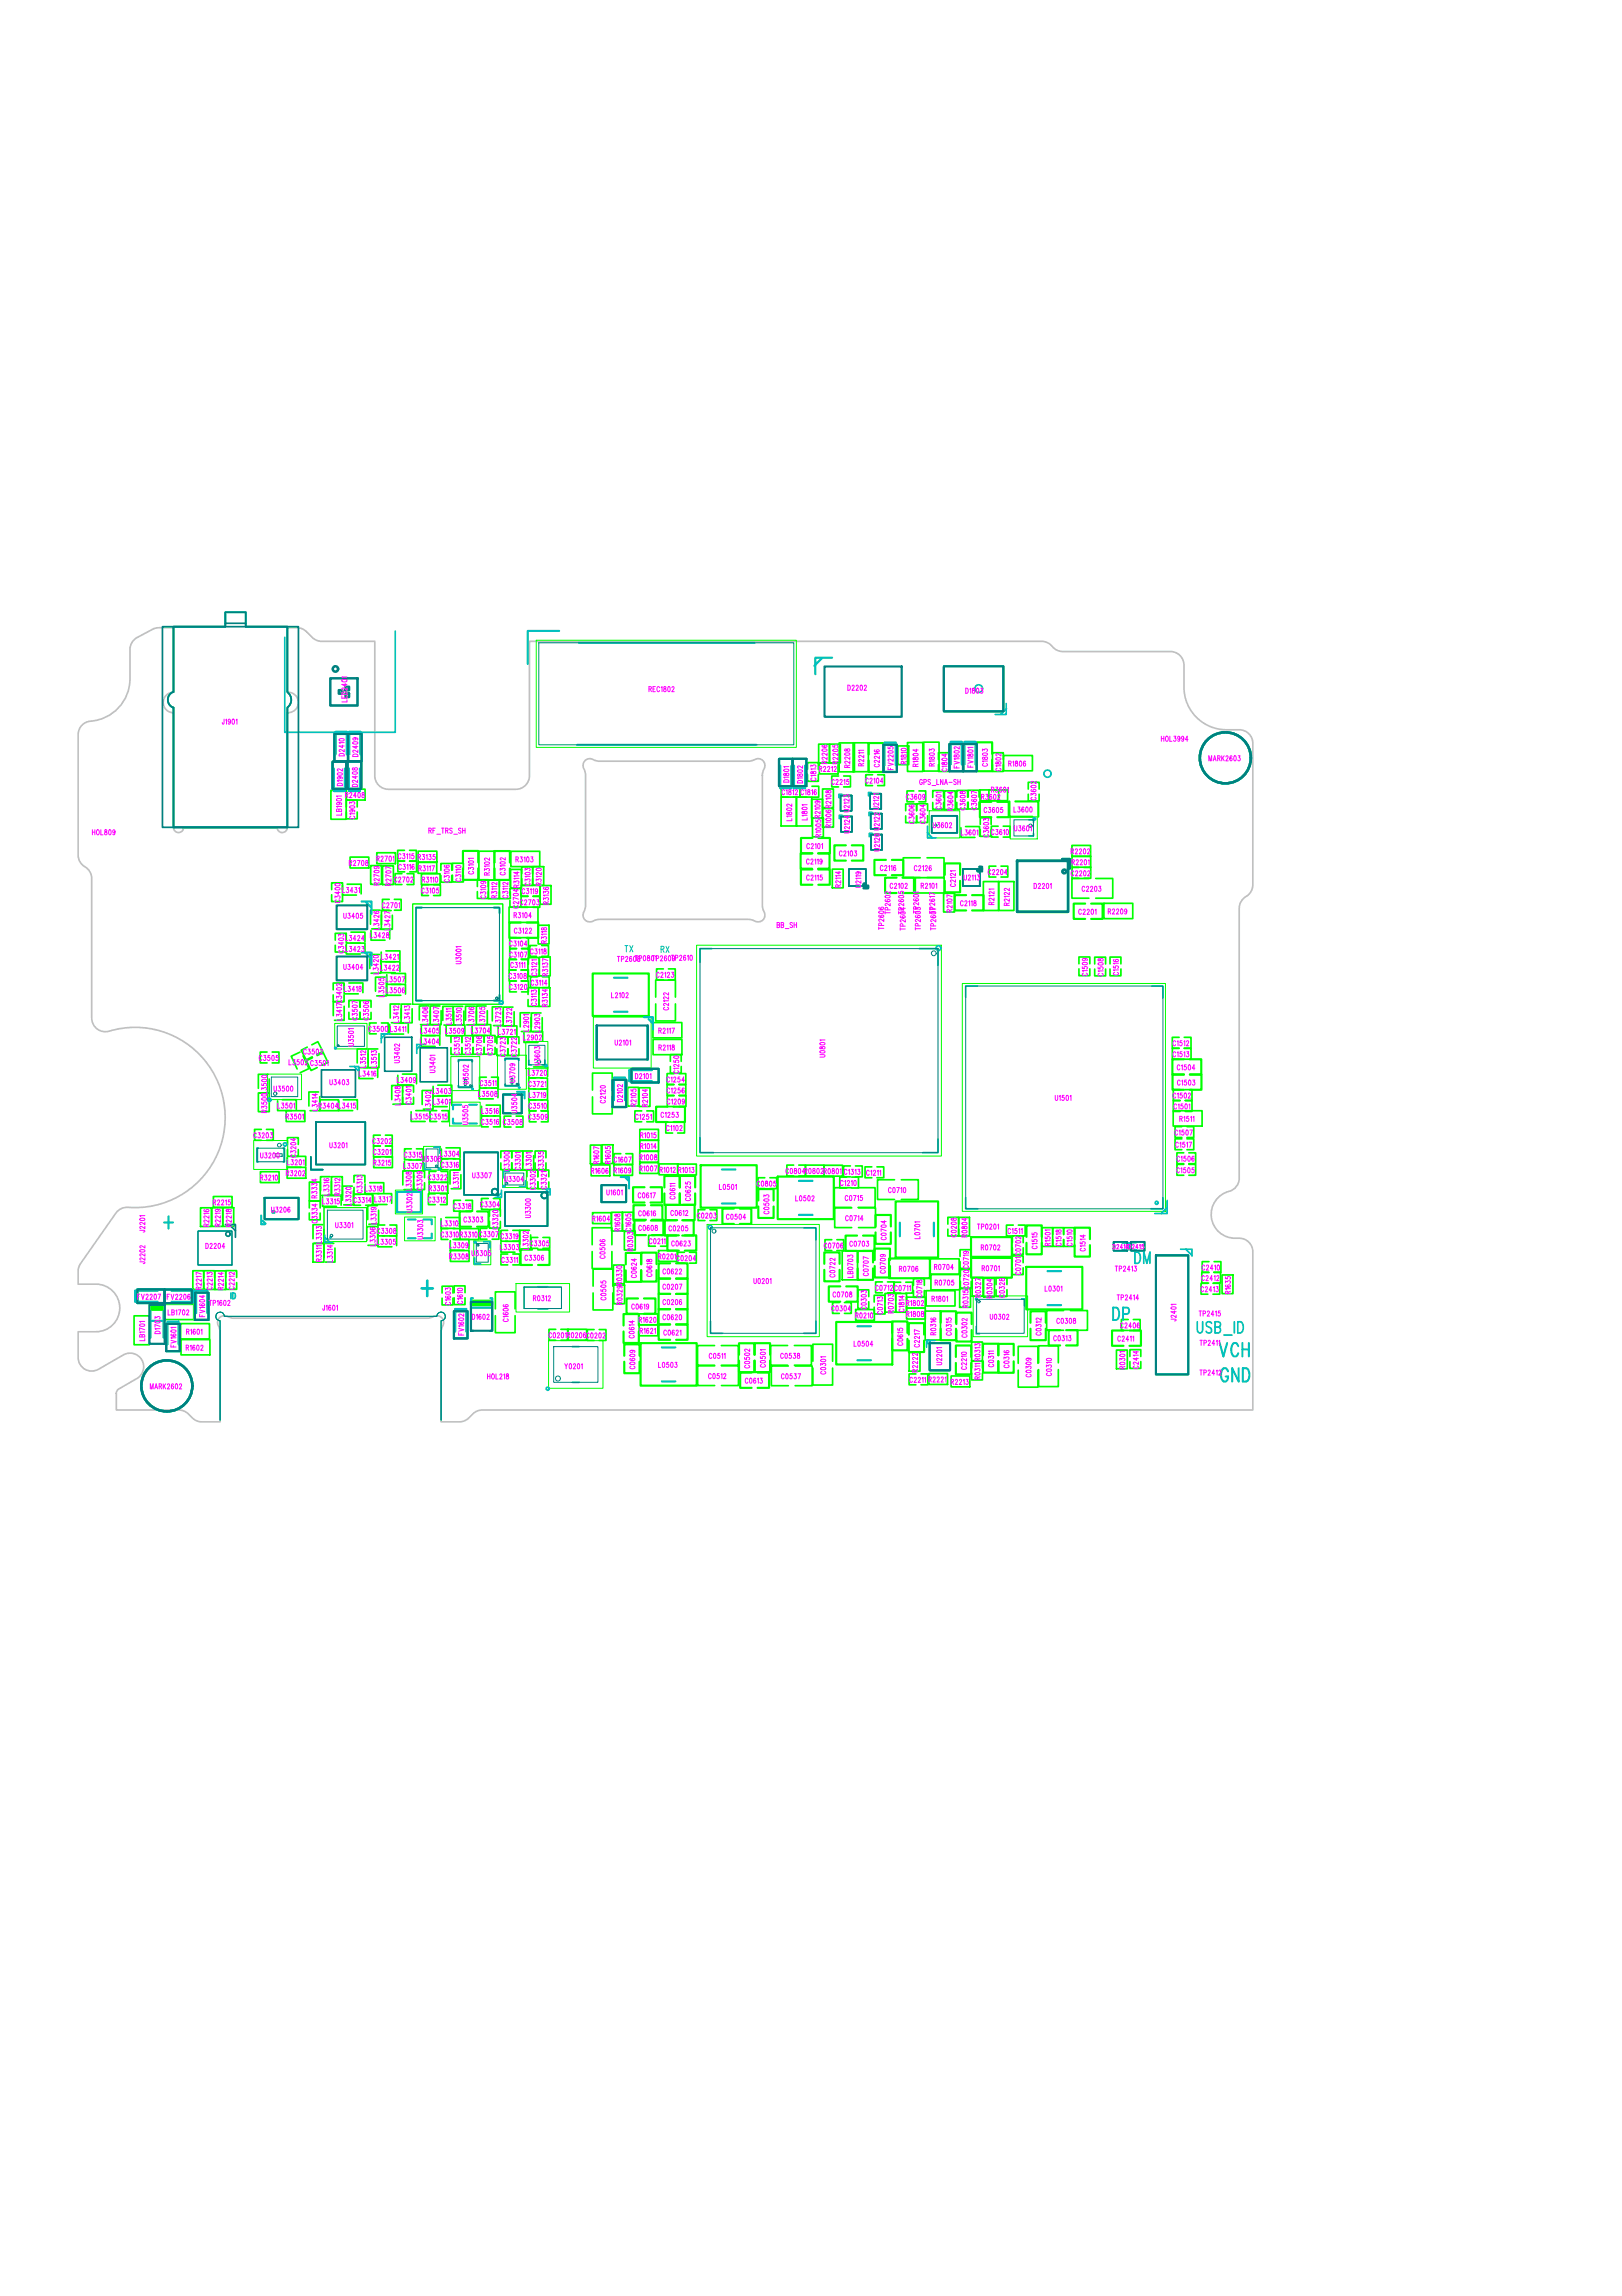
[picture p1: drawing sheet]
<svg xmlns="http://www.w3.org/2000/svg" width="210mm" height="297mm" viewBox="0 0 210 297" stroke-linecap="round" stroke-linejoin="round" font-family="sans-serif">
<defs><g id="words">
<text font-size="42.7" fill="#0f0" x="109.8" y="177.9">J2301</text>
<text font-size="29.9" fill="#008080" x="124.5" y="152.9">U1501</text>
<text font-size="28.4" fill="#008080" x="19.4" y="103.5">J1901</text>
<text font-size="27.3" fill="#008080" x="90.1" y="145.7">U0801</text>
<text font-size="16.5" fill="#008080" x="149.3" y="175.6">J2401</text>
<text font-size="15.8" fill="#008080" x="25.2" y="181.5">J1601</text>
<text font-size="14.6" fill="#008080" x="91.5" y="170.9">U0201</text>
<text font-size="13.1" fill="#008080" x="53.4" y="128.2">U3001</text>
<text font-size="7.2" fill="#008080" x="131.5" y="117.1">D2201</text>
<text font-size="6.7" fill="#008080" x="40.1" y="150.5">U3201</text>
<text font-size="6.6" fill="#008080" x="70.6" y="179">Y0201</text>
<text font-size="6.5" fill="#008080" x="122" y="91.6">D1803</text>
<text font-size="6.3" fill="#008080" x="60.8" y="172.6">D1602</text>
<text font-size="6" fill="#008080" x="59.9" y="154.2">U3307</text>
<g font-size="5.8" fill="#00c0c0">
<text x="76.6" y="130.8">L2102</text>
<text x="90.5" y="155.6">L0501</text>
<text x="82.8" y="178.6">L0503</text>
<text x="108.1" y="175.9">L0504</text>
</g>
<text font-size="5.6" fill="#008080" x="25.3" y="163.1">D2204</text>
<g font-size="5.3" fill="#008080">
<text x="19.2" y="173.2">D1703</text>
<text x="125.9" y="172.2">U0302</text>
</g>
<g font-size="5.1" fill="#008080">
<text x="49.2" y="138">U3402</text>
<text x="65.2" y="158">U3300</text>
<text x="69.9" y="157.3" transform="rotate(-90 69.9 157.3)">U3300x11</text>
</g>
<text font-size="4.7" fill="#008080" x="41.9" y="160.2">U3301</text>
<g font-size="4.5" fill="#008080">
<text x="58.3" y="140.5">U3502</text>
<text x="64.3" y="140.3">U3709</text>
</g>
<text font-size="4.2" fill="#008080" x="33.6" y="157.9">U3206</text>
<g font-size="4.1" fill="#008080">
<text x="42.9" y="101.9">D1902</text>
<text x="43.1" y="98">D2410D2409</text>
<text x="44.8" y="101.9">D2408</text>
<text x="100.7" y="101.5">D1801</text>
<text x="102.4" y="101.5">D1802</text>
<text x="114.2" y="99.4">FV2205</text>
<text x="122.7" y="99.3">FV1802FV1801</text>
<text x="79.1" y="142.8">D2102</text>
<text x="77.7" y="155.7">U1601</text>
<text x="25.1" y="170.3">FV1604</text>
<text x="58.6" y="172.7">FV1602</text>
<text x="21.4" y="174.4">FV1601</text>
<text x="119.8" y="176.8">U2201</text>
</g>
<text font-size="4" fill="#00c0c0" x="113.2" y="160.5">C0704</text>
<g font-size="4" fill="#0f0">
<text x="132.7" y="161.8">C1515</text>
<text x="138.9" y="162.1">C1514</text>
</g>
<text font-size="3.9" fill="#008080" x="43.4" y="119.8">U3405</text>
<text font-size="3.8" fill="#008080" x="32.8" y="150.8">U3200</text>
<text font-size="3.7" fill="#008080" x="66.7" y="169.2">R0312</text>
<g font-size="3.6" fill="#008080">
<text x="119.9" y="108">U3602</text>
<text x="68" y="137.8">U3603</text>
</g>
<text font-size="3.5" fill="#00c0c0" x="54.6" y="167.7">+</text>
<text font-size="3.4" fill="#008080" x="43.2" y="135.3">U3501</text>
<g font-size="3.2" fill="#008080">
<text x="54.8" y="151">U3306</text>
<text x="61.3" y="163.2">U3305</text>
</g>
<g font-size="3.1" fill="#00c0c0">
<text x="58.2" y="145.2">U3505</text>
<text x="52.3" y="160.1">U3303</text>
</g>
<g font-size="3" fill="#008080">
<text x="124.5" y="114.5">U2113</text>
<text x="65" y="143.7">U3504</text>
</g>
<text font-size="2.9" fill="#008080" x="130.7" y="108.2">U3601</text>
<text font-size="2.8" fill="#008080" x="109.5" y="114.7">U2119</text>
<g font-size="2.8" fill="#00c0c0">
<text x="21.2" y="158.9">+</text>
<text x="135.3" y="171.8">C0308</text>
</g>
<g font-size="2.6" fill="#f0f">
<text x="106.3" y="104.2">R2108</text>
<text x="126.7" y="107.9">C3603</text>
<text x="105" y="108">R1005</text>
<text x="65.9" y="117.1">C2704</text>
<text x="69.8" y="116.7">R3136</text>
<text x="43" y="129.3">C3402</text>
<text x="48.5" y="128.6">L3505</text>
<text x="33.3" y="141.1">L3500</text>
<text x="33.3" y="143.6">R3500</text>
<text x="39.9" y="143.4">L3414</text>
<text x="39.9" y="155.1">R3334</text>
<text x="44.2" y="155.6">L3320</text>
<text x="58.1" y="153.5">L3311</text>
<text x="39.9" y="157.6">C3334</text>
<text x="40.4" y="160.6">L3313</text>
<text x="47.4" y="160.8">L3306</text>
<text x="47.5" y="158.1">L3319</text>
<text x="63.2" y="158.6">C3320</text>
<text x="67.2" y="161.3">L3302</text>
<text x="80.7" y="161.5">R0303</text>
<text x="124.1" y="163.8">C0719</text>
<text x="124.2" y="166.4">C0720</text>
<text x="158" y="167.1">R1635</text>
<text x="79.3" y="168.4">R0329</text>
<text x="124.1" y="168.9">R0315</text>
<text x="125.6" y="178.3">R0311</text>
</g>
<g font-size="2.6" fill="#00c0c0">
<text x="47.8" y="125.6">L3420</text>
<text x="37.1" y="149.3">C3204</text>
<text x="157.8" y="175.5">VCH</text>
<text x="158" y="178.7">GND</text>
</g>
<g font-size="2.6" fill="#0f0">
<text x="39.5" y="138.3">C3501</text>
<text x="118.1" y="167.6">C0718</text>
</g>
<text font-size="2.5" fill="#00c0c0" x="144" y="170.8">DP</text>
<g font-size="2.4" fill="#f0f">
<text x="108.4" y="104.7">U2123</text>
<text x="108.5" y="107.4">U2124</text>
<text x="112.3" y="104.4">U2121</text>
<text x="112.3" y="107">U2122</text>
<text x="112.4" y="109.7">U2120</text>
</g>
<text font-size="2.3" fill="#008080" x="65" y="153.4">U3304</text>
<g font-size="2.2" fill="#00c0c0">
<text x="146.9" y="163.4">DM</text>
<text x="154.9" y="172.4">USB_ID</text>
</g>
<text font-size="2" fill="#00c0c0" x="81.3" y="139.9">D2101</text>
<g font-size="1.6" fill="#f0f">
<text x="105.9" y="100">R2212</text>
<text x="107.5" y="101.7">C2215</text>
<text x="111.9" y="101.5">C2104</text>
<text x="44.7" y="103.4">R2408</text>
<text x="117.3" y="103.6">C3609</text>
<text x="126.7" y="103.5">R3602</text>
<text x="127.9" y="103.5">R3601</text>
<text x="45.2" y="112.2">R2708</text>
<text x="124.2" y="108.2">L3601</text>
<text x="127.9" y="113.3">C2204</text>
<text x="128.2" y="108.2">C3610</text>
<text x="138.6" y="110.7">R2202</text>
<text x="138.6" y="112.1">R2201</text>
<text x="138.6" y="113.5">C2202</text>
<text x="44.2" y="115.7">L3431</text>
<text x="49.4" y="117.6">C2701</text>
<text x="54.5" y="115.7">C3105</text>
<text x="67.3" y="117.3">C2703</text>
<text x="67.3" y="115.8">C3119</text>
<text x="44.7" y="123.3">L3423</text>
<text x="49.2" y="124.3">L3421</text>
<text x="49.2" y="125.7">L3422</text>
<text x="65.9" y="122.6">C3104</text>
<text x="65.9" y="124">C3107</text>
<text x="68.5" y="123.6">C3118</text>
<text x="44.4" y="128.5">L3418</text>
<text x="49.9" y="127.2">L3507</text>
<text x="49.9" y="128.6">L3506</text>
<text x="65.8" y="126.8">C3108</text>
<text x="65.8" y="128.2">C3120</text>
<text x="68.5" y="127.7">C3114</text>
<text x="84.9" y="126.6">C2123</text>
<text x="33.6" y="137.4">C3505</text>
<text x="54.4" y="135.3">L3404</text>
<text x="67.7" y="134.7">L2902</text>
<text x="151.6" y="135.5">C1512</text>
<text x="151.6" y="136.9">C1513</text>
<text x="35.8" y="143.6">L3501</text>
<text x="41.3" y="143.6">R3404L3415</text>
<text x="46.3" y="139.4">L3416</text>
<text x="51.4" y="140.2">L3409</text>
<text x="55.9" y="141.7">L3403</text>
<text x="55.9" y="143.1">L3401</text>
<text x="61.9" y="142">L3508</text>
<text x="61.9" y="140.6">C3511</text>
<text x="68.3" y="140.8">C3721</text>
<text x="68.3" y="142.2">L3719</text>
<text x="68.3" y="139.3">L3720</text>
<text x="68.4" y="143.6">C3510</text>
<text x="86.2" y="140.2">C1254</text>
<text x="86.2" y="141.6">C1256</text>
<text x="86.2" y="143">C1209</text>
<text x="151.7" y="142.3">C1502</text>
<text x="151.7" y="143.7">C1501</text>
<text x="32.8" y="147.4">C3203</text>
<text x="36.9" y="145">R3501</text>
<text x="48.2" y="148.2">C3202</text>
<text x="48.2" y="149.6">C3201</text>
<text x="52.2" y="149.9">C3315</text>
<text x="53.1" y="145">L3515C3515</text>
<text x="57" y="149.8">L3304</text>
<text x="62.2" y="144.3">L3516</text>
<text x="62.2" y="145.7">C3516 C3508</text>
<text x="68.4" y="145">C3509</text>
<text x="82.1" y="145">C1251</text>
<text x="82.7" y="147.4">R1015</text>
<text x="82.7" y="148.8">R1014</text>
<text x="86.1" y="146.5">C1102</text>
<text x="152" y="147">C1507</text>
<text x="152" y="148.6">C1517</text>
<text x="33.6" y="152.9">R3210</text>
<text x="37" y="150.9">L3201</text>
<text x="37" y="152.3">R3202</text>
<text x="41.6" y="155.9">L3315</text>
<text x="47.1" y="154.3">L3318</text>
<text x="48.3" y="150.9">R3215</text>
<text x="52.2" y="151.4">L3307</text>
<text x="55.3" y="155.7">C3312</text>
<text x="55.4" y="152.8">C3322</text>
<text x="55.4" y="154.3">R3301</text>
<text x="57" y="151.2">C3316</text>
<text x="98" y="153.7">C0805</text>
<text x="108.6" y="153.6">C1210</text>
<text x="152.2" y="150.4">C1506</text>
<text x="152.2" y="151.9">C1505</text>
<text x="27.5" y="156.1">R2215</text>
<text x="48.8" y="161.2">L3305</text>
<text x="48.8" y="159.8">C3308</text>
<text x="57" y="158.8">L3310</text>
<text x="58.2" y="161.6">L3309</text>
<text x="64.7" y="161.9">L3303</text>
<text x="68.6" y="161.4">C3305</text>
<text x="76.6" y="158.2">R1604</text>
<text x="83.8" y="161.1">C0211</text>
<text x="90.2" y="157.8">C0203</text>
<text x="106.7" y="161.7">C0706</text>
<text x="58.2" y="163.1">R3308</text>
<text x="64.7" y="163.5">C3311</text>
<text x="85.1" y="163.1">R0201C0204</text>
<text x="113.2" y="167.1">C0712C0711</text>
<text x="155.3" y="167.3">C2413</text>
<text x="155.4" y="165.9">C2412</text>
<text x="155.5" y="164.5">C2410</text>
<text x="70.9" y="173.3">C0201R0206C0202</text>
<text x="82.6" y="171.3">R1620</text>
<text x="82.6" y="172.7">R1621</text>
<text x="107.6" y="169.8">C0304</text>
<text x="110.6" y="170.7">R0210</text>
<text x="117.2" y="169.1">R1802</text>
<text x="117.2" y="170.5">R1808</text>
<text x="145" y="172">C2406</text>
</g>
<g font-size="1.5" fill="#f0f">
<text x="82" y="124.8" transform="rotate(-90 82 124.8)">TP2608x1</text>
<text x="84.2" y="124.7" transform="rotate(-90 84.2 124.7)">TP0801x1</text>
<text x="86.5" y="124.7" transform="rotate(-90 86.5 124.7)">TP2609x1</text>
<text x="88.9" y="124.6" transform="rotate(-90 88.9 124.6)">TP2610x1</text>
<text x="127.2" y="159.2">TP0201</text>
</g>
<text font-size="1.4" fill="#f0f" x="144" y="161.7">D2416D2415</text>
<g font-size="1.2" fill="#00c0c0">
<text x="80.9" y="123.1">TX</text>
<text x="85.5" y="123.2">RX</text>
</g>
<g font-size="1.1" fill="#f0f">
<text x="115.6" y="99.5" transform="rotate(-90 115.6 99.5)">FV2205x2</text>
<text x="124.1" y="99.4" transform="rotate(-90 124.1 99.4)">FV1802x2</text>
<text x="125.9" y="99.4" transform="rotate(-90 125.9 99.4)">FV1801x2</text>
<text x="22.6" y="170.4" transform="rotate(-90 22.6 170.4)">LB1702x2</text>
<text x="26.5" y="170.4" transform="rotate(-90 26.5 170.4)">FV1604x2</text>
<text x="60" y="172.8" transform="rotate(-90 60 172.8)">FV1602x2</text>
<text x="22.8" y="174.5" transform="rotate(-90 22.8 174.5)">FV1601x2</text>
</g>
<text font-size="1.1" fill="#00c0c0" x="29.9" y="168">ID</text>
<g font-size="1" fill="#f0f">
<text x="84" y="89.4">REC1802</text>
<text x="109.8" y="89.2">D2202</text>
<text x="125" y="89.6">D1803</text>
<text x="28.8" y="93.6">J1901</text>
<text x="44.8" y="90.8" transform="rotate(-90 44.8 90.8)">LED2401</text>
<text x="150.3" y="95.8">HOL3994</text>
<text x="46.2" y="101.7" transform="rotate(-90 46.2 101.7)">D2408</text>
<text x="46.3" y="97.8" transform="rotate(-90 46.3 97.8)">D2409</text>
<text x="107" y="98.7" transform="rotate(-90 107 98.7)">R2206</text>
<text x="108.4" y="98.8" transform="rotate(-90 108.4 98.8)">R2205</text>
<text x="109.9" y="99.2" transform="rotate(-90 109.9 99.2)">R2208</text>
<text x="111.7" y="99" transform="rotate(-90 111.7 99)">R2211</text>
<text x="113.7" y="99.2" transform="rotate(-90 113.7 99.2)">C2216</text>
<text x="118.8" y="99.1" transform="rotate(-90 118.8 99.1)">R1804</text>
<text x="119.1" y="101.4">GPS_LNA-SH</text>
<text x="120.9" y="99" transform="rotate(-90 120.9 99)">R1803</text>
<text x="127.7" y="99.1" transform="rotate(-90 127.7 99.1)">C1803</text>
<text x="156.5" y="98.4">MARK2603</text>
<text x="12" y="107.9">HOL809</text>
<text x="44.1" y="105.4" transform="rotate(-90 44.1 105.4)">LB1901</text>
<text x="55.6" y="107.7">RF_TRS_SH</text>
<text x="101.2" y="102.8">C1812 C1816</text>
<text x="102.4" y="106.1" transform="rotate(-90 102.4 106.1)">L1802</text>
<text x="104.4" y="106" transform="rotate(-90 104.4 106)">L1801</text>
<text x="119.7" y="106.5" transform="rotate(-90 119.7 106.5)">C3604</text>
<text x="120.8" y="107">U3602</text>
<text x="123.3" y="104.8" transform="rotate(-90 123.3 104.8)">R3604</text>
<text x="127.4" y="105.1">C3605</text>
<text x="128.4" y="102.4">R3601</text>
<text x="48.8" y="111.4">R2701</text>
<text x="51.6" y="111">C3115 R3135</text>
<text x="61.2" y="113" transform="rotate(-90 61.2 113)">C3101</text>
<text x="63.3" y="113.1" transform="rotate(-90 63.3 113.1)">R3102</text>
<text x="65.3" y="113.1" transform="rotate(-90 65.3 113.1)">C3102</text>
<text x="104.4" y="111.7">C2119</text>
<text x="104.4" y="113.8">C2115</text>
<text x="104.5" y="109.7">C2101</text>
<text x="118.4" y="112.6">C2126</text>
<text x="124.8" y="113.8">U2113</text>
<text x="44" y="116.7" transform="rotate(-90 44 116.7)">C3400</text>
<text x="49" y="114.4" transform="rotate(-90 49 114.4)">R2709</text>
<text x="50.5" y="114.5" transform="rotate(-90 50.5 114.5)">R2707</text>
<text x="51.1" y="114.1">C2702</text>
<text x="54.7" y="114.1">R3110</text>
<text x="66.6" y="118.7">R3104</text>
<text x="100.6" y="119.9">BB_SH</text>
<text x="111.4" y="114.7" transform="rotate(-90 111.4 114.7)">U2119</text>
<text x="115.1" y="118.2" transform="rotate(-90 115.1 118.2)">TP2602</text>
<text x="116.9" y="118.2" transform="rotate(-90 116.9 118.2)">TP2605</text>
<text x="118.8" y="118.1" transform="rotate(-90 118.8 118.1)">TP2601</text>
<text x="120.9" y="118.1" transform="rotate(-90 120.9 118.1)">TP2617</text>
<text x="123.6" y="114.6" transform="rotate(-90 123.6 114.6)">C2121</text>
<text x="128.6" y="117" transform="rotate(-90 128.6 117)">R2121</text>
<text x="130.6" y="117.1" transform="rotate(-90 130.6 117.1)">R2122</text>
<text x="133.9" y="114.9">D2201</text>
<text x="140.1" y="115.3">C2203</text>
<text x="44.4" y="123.2" transform="rotate(-90 44.4 123.2)">C3403</text>
<text x="44.8" y="121.6">L3424</text>
<text x="48" y="121.3">L3428</text>
<text x="48.9" y="125.9" transform="rotate(-90 48.9 125.9)">L3420</text>
<text x="49" y="120.2" transform="rotate(-90 49 120.2)">L3426</text>
<text x="50.4" y="120.3" transform="rotate(-90 50.4 120.3)">L3427</text>
<text x="59.6" y="124.6" transform="rotate(-90 59.6 124.6)">U3001</text>
<text x="114.3" y="120.2" transform="rotate(-90 114.3 120.2)">TP2606</text>
<text x="117.1" y="120.3" transform="rotate(-90 117.1 120.3)">TP2604</text>
<text x="119.1" y="120.3" transform="rotate(-90 119.1 120.3)">TP2603</text>
<text x="121" y="120.3" transform="rotate(-90 121 120.3)">TP2607</text>
<text x="46.2" y="131.9" transform="rotate(-90 46.2 131.9)">C3507</text>
<text x="49.6" y="128.9" transform="rotate(-90 49.6 128.9)">L3505</text>
<text x="79.2" y="129">L2102</text>
<text x="86.5" y="130.6" transform="rotate(-90 86.5 130.6)">C2122</text>
<text x="37.5" y="137.7">L3502 C3501</text>
<text x="45.7" y="135.3" transform="rotate(-90 45.7 135.3)">U3501</text>
<text x="47.7" y="133.4">C3500 L3411</text>
<text x="51.5" y="132.2" transform="rotate(-90 51.5 132.2)">L3412</text>
<text x="53" y="132.3" transform="rotate(-90 53 132.3)">L3413</text>
<text x="54.5" y="133.6">L3405</text>
<text x="55.3" y="132.6" transform="rotate(-90 55.3 132.6)">L3406</text>
<text x="56.7" y="132.6" transform="rotate(-90 56.7 132.6)">L3407</text>
<text x="57.7" y="133.6">L3509</text>
<text x="59.7" y="132.5" transform="rotate(-90 59.7 132.5)">L3510</text>
<text x="61.1" y="133.6">L3704</text>
<text x="61.3" y="132.6" transform="rotate(-90 61.3 132.6)">L3706</text>
<text x="62.3" y="136.4" transform="rotate(-90 62.3 136.4)">C3706</text>
<text x="62.7" y="132.6" transform="rotate(-90 62.7 132.6)">L3705</text>
<text x="63.7" y="136.5" transform="rotate(-90 63.7 136.5)">C3705</text>
<text x="64.5" y="133.8">L3721</text>
<text x="64.7" y="132.7" transform="rotate(-90 64.7 132.7)">L3723</text>
<text x="65.3" y="136.6" transform="rotate(-90 65.3 136.6)">C3723</text>
<text x="66.2" y="132.7" transform="rotate(-90 66.2 132.7)">L3722</text>
<text x="66.8" y="136.6" transform="rotate(-90 66.8 136.6)">C3722</text>
<text x="68.4" y="133.4" transform="rotate(-90 68.4 133.4)">L2901</text>
<text x="69.8" y="133.5" transform="rotate(-90 69.8 133.5)">L2903</text>
<text x="69.8" y="137.7" transform="rotate(-90 69.8 137.7)">U3603</text>
<text x="79.7" y="135.2">U2101</text>
<text x="106.7" y="136.7" transform="rotate(-90 106.7 136.7)">U0801</text>
<text x="41" y="143.6" transform="rotate(-90 41 143.6)">L3414</text>
<text x="47.3" y="138.1" transform="rotate(-90 47.3 138.1)">L3512</text>
<text x="48.7" y="138.1" transform="rotate(-90 48.7 138.1)">L3513</text>
<text x="51.7" y="142.9" transform="rotate(-90 51.7 142.9)">L3408</text>
<text x="55.7" y="143.5" transform="rotate(-90 55.7 143.5)">L3402</text>
<text x="60.5" y="140.2" transform="rotate(-90 60.5 140.2)">U3502</text>
<text x="66.6" y="140" transform="rotate(-90 66.6 140)">U3709</text>
<text x="66.8" y="143.9" transform="rotate(-90 66.8 143.9)">U3504</text>
<text x="78.3" y="142.6" transform="rotate(-90 78.3 142.6)">C2120</text>
<text x="136.6" y="142.3">U1501</text>
<text x="152.4" y="138.4">C1504</text>
<text x="152.4" y="140.3">C1503</text>
<text x="33.8" y="149.8">U3200</text>
<text x="38.2" y="149.7" transform="rotate(-90 38.2 149.7)">C3204</text>
<text x="42.7" y="148.4">U3201</text>
<text x="82.8" y="150">R1008</text>
<text x="42.5" y="154.6" transform="rotate(-90 42.5 154.6)">L3316</text>
<text x="43.9" y="154.6" transform="rotate(-90 43.9 154.6)">R3312</text>
<text x="45.4" y="155.9" transform="rotate(-90 45.4 155.9)">L3320</text>
<text x="53.2" y="153.9" transform="rotate(-90 53.2 153.9)">L3308</text>
<text x="54.6" y="153.9" transform="rotate(-90 54.6 153.9)">C3309</text>
<text x="54.7" y="150.2">U3306</text>
<text x="61.2" y="152.3">U3307</text>
<text x="65.8" y="151.4" transform="rotate(-90 65.8 151.4)">C3300</text>
<text x="68.7" y="151.2" transform="rotate(-90 68.7 151.2)">L3301</text>
<text x="70.3" y="151.4" transform="rotate(-90 70.3 151.4)">C3335</text>
<text x="76.6" y="151.7">R1606 R1609</text>
<text x="78.6" y="154.5">U1601</text>
<text x="82.8" y="151.4">R1007 R1012 R1013</text>
<text x="87.3" y="155.1" transform="rotate(-90 87.3 155.1)">C0611</text>
<text x="89.3" y="155.3" transform="rotate(-90 89.3 155.3)">C0625</text>
<text x="93.2" y="153.8">L0501</text>
<text x="101.8" y="151.8">C0804R0802R0801 C1313</text>
<text x="103" y="155.3">L0502</text>
<text x="109.4" y="155.3">C0715</text>
<text x="115" y="154.2">C0710</text>
<text x="18.7" y="159.3" transform="rotate(-90 18.7 159.3)">J2201</text>
<text x="26.7" y="161.5">D2204</text>
<text x="27" y="158.6" transform="rotate(-90 27 158.6)">R2216</text>
<text x="28.5" y="158.6" transform="rotate(-90 28.5 158.6)">R2219</text>
<text x="29.9" y="158.6" transform="rotate(-90 29.9 158.6)">R2218</text>
<text x="35.2" y="156.8">U3206</text>
<text x="57.1" y="160">C3310R3310 C3307 C3319</text>
<text x="58.8" y="156.3">C3318</text>
<text x="62.2" y="156.1">C3304</text>
<text x="64.4" y="159" transform="rotate(-90 64.4 159)">C3320</text>
<text x="68.6" y="157.5" transform="rotate(-90 68.6 157.5)">U3300</text>
<text x="82.7" y="157.2">C0616</text>
<text x="82.7" y="159.1">C0608</text>
<text x="86.6" y="159.2">C0205</text>
<text x="86.9" y="157.2">C0612</text>
<text x="99.5" y="157" transform="rotate(-90 99.5 157)">C0503</text>
<text x="109.5" y="157.9">C0714</text>
<text x="114.6" y="160.3" transform="rotate(-90 114.6 160.3)">C0704</text>
<text x="119" y="160.2" transform="rotate(-90 119 160.2)">L0701</text>
<text x="123.7" y="160" transform="rotate(-90 123.7 160)">C0208</text>
<text x="125.1" y="160" transform="rotate(-90 125.1 160)">R0804</text>
<text x="127" y="161.7">R0702</text>
<text x="134.2" y="161.5" transform="rotate(-90 134.2 161.5)">C1515</text>
<text x="140.4" y="161.8" transform="rotate(-90 140.4 161.8)">C1514</text>
<text x="18.7" y="163.4" transform="rotate(-90 18.7 163.4)">J2202</text>
<text x="26" y="166.8" transform="rotate(-90 26 166.8)">R2217</text>
<text x="28.8" y="166.8" transform="rotate(-90 28.8 166.8)">R2214</text>
<text x="43" y="163.2" transform="rotate(-90 43 163.2)">L3314</text>
<text x="78.2" y="162.7" transform="rotate(-90 78.2 162.7)">C0506</text>
<text x="82.3" y="165.2" transform="rotate(-90 82.3 165.2)">C0624</text>
<text x="84.3" y="165.1" transform="rotate(-90 84.3 165.1)">C0618</text>
<text x="85.8" y="166.7">C0207</text>
<text x="85.8" y="164.8">C0622</text>
<text x="97.6" y="166">U0201</text>
<text x="108" y="165.2" transform="rotate(-90 108 165.2)">C0722</text>
<text x="110.3" y="165.2" transform="rotate(-90 110.3 165.2)">LB0703</text>
<text x="112.3" y="165" transform="rotate(-90 112.3 165)">C0707</text>
<text x="114.5" y="164.7" transform="rotate(-90 114.5 164.7)">C0709</text>
<text x="116.4" y="164.4">R0706</text>
<text x="119.2" y="167.8" transform="rotate(-90 119.2 167.8)">C0718</text>
<text x="126.8" y="167.7" transform="rotate(-90 126.8 167.7)">R0327</text>
<text x="127.2" y="164.4">R0701</text>
<text x="128.3" y="167.9" transform="rotate(-90 128.3 167.9)">R0304</text>
<text x="129.9" y="167.8" transform="rotate(-90 129.9 167.8)">C0328</text>
<text x="132" y="164.9" transform="rotate(-90 132 164.9)">C0701C0702</text>
<text x="135.3" y="167">L0301</text>
<text x="144.4" y="164.4">TP2413</text>
<text x="17.9" y="168">FV2207</text>
<text x="18.7" y="173.4" transform="rotate(-90 18.7 173.4)">LB1701</text>
<text x="20.7" y="172.5" transform="rotate(-90 20.7 172.5)">D1703</text>
<text x="27.1" y="168.8">TP1602</text>
<text x="41.8" y="169.5">J1601</text>
<text x="61.2" y="170.6">D1602</text>
<text x="65.7" y="170.9" transform="rotate(-90 65.7 170.9)">C1606</text>
<text x="69.1" y="168.2">R0312</text>
<text x="78.4" y="168.1" transform="rotate(-90 78.4 168.1)">C0505</text>
<text x="82" y="173" transform="rotate(-90 82 173)">C0614</text>
<text x="85.8" y="170.7">C0620</text>
<text x="85.8" y="168.7">C0206</text>
<text x="86" y="172.7">C0621</text>
<text x="114.2" y="169.9" transform="rotate(-90 114.2 169.9)">C0713</text>
<text x="115.6" y="169.8" transform="rotate(-90 115.6 169.8)">R0703</text>
<text x="116.8" y="174" transform="rotate(-90 116.8 174)">C0615</text>
<text x="121.1" y="172.6" transform="rotate(-90 121.1 172.6)">R0316</text>
<text x="123.1" y="172.7" transform="rotate(-90 123.1 172.7)">C0315</text>
<text x="125.1" y="173" transform="rotate(-90 125.1 173)">C0302</text>
<text x="128.2" y="170.6">U0302</text>
<text x="134.7" y="172.7" transform="rotate(-90 134.7 172.7)">C0312</text>
<text x="136.8" y="171.2">C0308</text>
<text x="144.6" y="168.1">TP2414</text>
<text x="152.1" y="170.8" transform="rotate(-90 152.1 170.8)">J2401</text>
<text x="155.2" y="170.2">TP2415</text>
<text x="155.3" y="174">TP2411</text>
<text x="19.5" y="179.6">MARK2602</text>
<text x="63.1" y="178.3">HOL218</text>
<text x="73.1" y="177">Y0201</text>
<text x="82.1" y="177" transform="rotate(-90 82.1 177)">C0609</text>
<text x="85.3" y="176.8">L0503</text>
<text x="91.7" y="178.3">C0512</text>
<text x="91.8" y="175.7">C0511</text>
<text x="97" y="176.9" transform="rotate(-90 97 176.9)">C0502</text>
<text x="99" y="176.8" transform="rotate(-90 99 176.8)">C0501</text>
<text x="101.1" y="175.7">C0538</text>
<text x="101.2" y="178.3">C0537</text>
<text x="106.8" y="177.7" transform="rotate(-90 106.8 177.7)">C0301</text>
<text x="110.6" y="174.1">L0504</text>
<text x="117.8" y="178.8">C2211 R2221</text>
<text x="118.7" y="177.4" transform="rotate(-90 118.7 177.4)">R2222</text>
<text x="118.9" y="174.2" transform="rotate(-90 118.9 174.2)">C2217</text>
<text x="121.8" y="176.5" transform="rotate(-90 121.8 176.5)">U2201</text>
<text x="123.1" y="179.1">R2213</text>
<text x="125" y="177.1" transform="rotate(-90 125 177.1)">C2210</text>
<text x="128.5" y="176.8" transform="rotate(-90 128.5 176.8)">C0311</text>
<text x="130.5" y="176.9" transform="rotate(-90 130.5 176.9)">C0316</text>
<text x="133.4" y="178.1" transform="rotate(-90 133.4 178.1)">C0309</text>
<text x="136" y="177.9" transform="rotate(-90 136 177.9)">C0310</text>
<text x="145.5" y="177" transform="rotate(-90 145.5 177)">R0301</text>
<text x="155.3" y="177.8">TP2412</text>
</g>
<text font-size=".9" fill="#f0f" x="22.4" y="168.3" transform="rotate(-90 22.4 168.3)">FV2206x2</text>
<text font-size=".8" fill="#f0f" x="56.4" y="138.5" transform="rotate(-90 56.4 138.5)">U3401x9</text>
</g></defs>
<path d="M17.4 82.7l2.6-1.4 .6-.1h1.8v8.4a1.32 1.32 0 0 0-1.3 1.3 1.32 1.32 0 0 0 1.3 1.3v14.8a.66 .66 0 0 0 .7 .7 .66 .66 0 0 0 .7-.7h12.1a.66 .66 0 0 0 .6 .7 .66 .66 0 0 0 .7-.7v-14.8a1.32 1.32 0 0 0 1.4-1.3 1.32 1.32 0 0 0-1.4-1.3v-8.4a2.8 2.8 0 0 1 2.5 .5 2.59 2.59 0 0 0 1.9 1.3h6.9v17.4a1.76 1.76 0 0 0 1.8 1.7h16.5a1.76 1.76 0 0 0 1.7-1.7v-17.4h66.3a2.04 2.04 0 0 1 1.7 .9l.7 .3 .3 .1h14a1.76 1.76 0 0 1 1.7 1.8v2.8a5.5 5.5 0 0 0 5.5 5.5h1.7a1.76 1.76 0 0 1 1.7 1.8v18.3a1.99 1.99 0 0 1-1.2 1.7 1.76 1.76 0 0 0-.5 1.3v34.9a1.76 1.76 0 0 1-1.3 1.7 3.1 3.1 0 0 0-2.3 3.7 3.1 3.1 0 0 0 3.6 2.4 1.76 1.76 0 0 1 1.7 1.8v20.4h-99.7a2.15 2.15 0 0 0-1.7 1 1.76 1.76 0 0 1-1.3 .6h-2.3v-11.6l.1-.6a.95 .95 0 0 0 0-1.3 .95 .95 0 0 0-1.4-.1l-.5 .1h-25l-.6-.1a.95 .95 0 0 0-1.3 .1 .95 .95 0 0 0 0 1.3l.1 .6v11.6h-2.4a2.15 2.15 0 0 1-1.7-1.1 1.76 1.76 0 0 0-1.3-.5h-8.1v-2.1l.2-.5 2.5-1.5a1.76 1.76 0 0 0 .7-2.4 1.76 1.76 0 0 0-2.4-.6l-3.3 1.8a1.76 1.76 0 0 1-2.6-1.5v-3.3h2.3a3.1 3.1 0 0 0 3.1-3.1 3.1 3.1 0 0 0-3.1-3.1h-2.3l.1-2.2 .2-.4 4.6-6.6a1.76 1.76 0 0 1 1.6-.7 11.7 11.7 0 0 0 12.4-13.1 11.7 11.7 0 0 0-15.3-9.6 1.76 1.76 0 0 1-1.8-1.8v-18a1.99 1.99 0 0 0-1.2-1.8 1.76 1.76 0 0 1-.6-1.3v-15.5a1.76 1.76 0 0 1 1.6-1.8 5.5 5.5 0 0 0 5.1-5.5v-3.8a1.76 1.76 0 0 1 .6-1.3zM75.7 98.4a.99 .99 0 0 1 1.3 0l.6 .1h19.2l.6-.1a.95 .95 0 0 1 1.3 0 .95 .95 0 0 1 .1 1.3l-.1 .6v16.8l.1 .6a.95 .95 0 0 1-.1 1.3 .95 .95 0 0 1-1.3 0l-.6-.1h-19.2l-.6 .1a.95 .95 0 0 1-1.3 0 .95 .95 0 0 1 0-1.3l.1-.6v-16.8l-.1-.6a1.04 1.04 0 0 1 0-1.3z" fill="none" stroke="#c0c0c0" stroke-width=".22"/>
<g fill="none" stroke="#0f0" stroke-width=".22">
<path d="M104.5 99.5v-.8h1.4v.8M105.9 96.3h1.4v2.4h-1.4zM107.3 96.3h1.5v2.4h-1.5zM108.6 96.1h2v3.8h-2zM110.4 96.1h2v3.7h-2zM116.2 96.5h1.4v2.4h-1.4zM117.4 96.1h2v3.7h-2zM119.5 96h2v3.8h-2zM121.4 98.9v.9h1.5v-.9M121.4 98.3v-.9h1.5v.9M128.4 98.9v.9h1.4v-.9M128.4 98.3v-.9h1.4v.9"/>
<path d="M129.9 97.7h3.7v2h-3.7zM42.8 102.2h2v3.8h-2zM42.9 115.1v-.9h1.4v.9M42.9 115.8v.8h1.4v-.8M44.8 104.4v-.9h1.4v.9M44.8 105.1v.8h1.4v-.8M48 112h1.4v2.4h-1.4zM48.8 110.3h2.4v1.4h-2.4zM49.2 117.8h-1.3v1.8M49.4 118.4v1.8h-1.3M49.5 112h1.4v2.4h-1.4zM50.6 117.8h-1.2v1.8"/>
<path d="M50.8 118.4v1.8h-1.3M52 113h-.9v1.4h.9M52.3 110h-.8v1.4h.8M52.4 111.4h-.9v1.4h.9M52.7 113h.9v1.4h-.9M53 110h.9v1.4h-.9M53 111.4h.9v1.4h-.9M54.1 111.6h2.4v1.4h-2.4zM54.1 110.1h2.4v1.4h-2.4zM54.5 113h2.5v1.4h-2.5zM57.1 112.6v-.9h1.4v.9M57.1 113.3v.8h1.4v-.8"/>
<path d="M58.6 112.6v-.9h1.4v.9M58.6 113.2v.9h1.4v-.9M61.8 114.7v-.9h1.4v.9M61.8 115.4v.8h1.4v-.8M62 110.1h2v3.8h-2zM63.2 113.8h1.4v2.5h-1.4zM64.6 114.7v-.9h1.4v.9M64.6 115.4v.9h1.4v-.9M65.9 117.4h3.7v1.9h-3.7zM66.1 112.5h1.4v2.4h-1.4zM66.1 110.1h3.7v2h-3.7zM67.5 113v-.9h1.4v.9"/>
<path d="M67.5 113.7v.9h1.4v-.9M69 112.1h1.4v2.4h-1.4zM69.6 119.7h1.5v2.4h-1.5zM101.1 103.1h2v3.8h-2zM102 101.7h-.9v1.4h.9M102.6 101.7h.9v1.4h-.9M103.1 103.1h1.9v3.8h-1.9zM104.4 101.7h-.9v1.4h.9M104.5 100.2v.9h1.4v-.9M105 103.4h1.4v2.4h-1.4zM105.1 101.7h.9v1.4h-.9M106.4 104.6h1.5v2.4h-1.5z"/>
<path d="M107.7 112.4h1.4v2.5h-1.4zM117.2 104.9v-.9h1.4v.9M117.2 105.6v.8h1.4v-.8M118.4 113.5h3.8v2h-3.8zM118.6 105.5v.9h1.4v-.9M118.6 104.9v-.9h1.4v.9M119.1 111h-2.2v2.5h2.2M120 111h2.2v2.5h-2.2M120.7 103.2v-.9h1.4v.9M120.7 103.8v.9h1.4v-.9M122.1 115.6h1.4v2.4h-1.4zM122.2 102.3h1.4v2.4h-1.4z"/>
<path d="M123.8 103.1v-.8h1.4v.8M123.8 103.8v.9h1.4v-.9M125.3 103.1v-.9h1.4v.9M125.3 103.8v.9h1.4v-.9M127.3 114.1h1.9v3.7h-1.9zM129.2 114.1h2v3.7h-2zM133.1 102.7v.9h1.4v-.9M133.1 102.1v-.9h1.4v.9M140.9 113.7h-2.2v2.5h2.2M141.8 113.7h2.2v2.5h-2.2M142.9 116.9h3.7v1.9h-3.7zM38.8 136.1l-1.1 .5 .8 1.7"/>
<path d="M40.4 135.2l.7-.4 .7 1.2-.8 .4M43.4 122.3v.9h1.4v-.9M43.4 121.6v-.9h1.4v.9M44.4 129.6h-1.3v1.8M44.5 130.2v1.8h-1.2M44.8 120.7v1.3h1.8M45.2 130.3v-.9h1.4v.9M45.2 131v.8h1.4v-.8M45.4 120.6h1.8v1.2M46.6 130.3v-.9h1.4v.9M46.6 131v.9h1.4v-.9M47.5 135.7h-1.3v1.8"/>
<path d="M47.6 136.3v1.8h-1.2M48 120.4v1.2h1.8M48.6 120.2h1.8v1.3M48.7 132.3h-.9v1.5h.9M48.9 135.7h-1.3v1.8M49 136.3v1.8h-1.2M49.4 132.3h.8v1.5h-.8M50.4 132.5v1.3h1.8M51 132.4h1.8v1.2M51.7 129.9h-1.2v1.8M51.9 130.5v1.8h-1.3M53.2 129.9h-1.3v1.8"/>
<path d="M53.3 130.5v1.8h-1.2M54.5 132.7v1.3h1.8M55.1 132.6h1.8v1.2M55.5 130.1h-1.2v1.9M55.7 130.7v1.9h-1.3M56.9 130.1h-1.2v1.9M57.1 130.7v1.9h-1.3M57.7 132.7v1.3h1.8M58.3 132.6h1.9v1.2M58.4 134.9v-.9h1.4v.9M58.4 135.5v.9h1.4v-.9M58.6 130.2h-1.3v1.8"/>
<path d="M58.7 130.8v1.8h-1.2M59.8 134.9v-.9h1.4v.9M59.8 135.5v.9h1.4v-.9M59.9 130.2h-1.3v1.8M60 130.8v1.8h-1.2M61.1 132.7v1.3h1.8M61.2 134.9v-.9h1.4v.9M61.2 135.5v.9h1.4v-.9M61.5 130.2h-1.3v1.8M61.6 130.8v1.8h-1.2M61.7 132.6h1.8v1.2M62.7 134.8v-.8h1.4v.8"/>
<path d="M62.7 135.5v.9h1.4v-.9M62.9 130.2h-1.2v1.8M63.1 130.8v1.8h-1.3M64.3 135v-.9h1.4v.9M64.5 132.9v1.2h1.8M65 130.3h-1.3v1.8M65.1 132.7h1.8v1.3M65.1 130.9v1.8h-1.2M65.7 135v-.9h1.5v.9M66.4 130.3h-1.3v1.8M66.5 130.9v1.8h-1.2M66.8 124.1h-.9v1.4h.9"/>
<path d="M67.4 124.1h.9v1.4h-.9M68.3 129.3v.9h1.4v-.9M68.3 128.7v-.9h1.4v.9M68.4 124.8v-.9h1.4v.9M68.4 125.4v.9h1.4v-.9M68.6 131h-1.3v1.8M68.7 131.6v1.8h-1.2M69.7 127.8h1.5v2.4h-1.5zM69.8 123.8h1.4v2.4h-1.4zM70 131.1h-1.2v1.8M70.2 131.7v1.8h-1.3M84.9 129.9v2.2h2.5v-2.2"/>
<path d="M84.9 129v-2.2h2.5v2.2M86.8 137.3v-.9h1.4v.9M86.8 138v.9h1.4v-.9M139.6 124.7v-.9h1.4v.9M139.6 125.3v.9h1.4v-.9M141.7 124.7v-.9h1.4v.9M141.7 125.4v.9h1.4v-.9M143.6 124.7v-.9h1.5v.9M143.6 125.4v.8h1.5v-.8M25.9 156.3h1.5v2.4h-1.5zM27.4 156.2h1.4v2.5h-1.4zM28.8 156.2h1.4v2.5h-1.4z"/>
<path d="M42.7 152.2h-1.2v1.8M42.9 152.8v1.8h-1.3M42.9 152.2h1.4v2.5h-1.4zM45.8 153v-.9h1.4v.9M45.8 153.6v.9h1.4v-.9M47.3 154.5h.9v1.4h-.9M48.3 154.6v1.2h1.8M48.9 154.4h1.8v1.3M51.9 140.4h-1.2v1.9M52.1 141v1.9h-1.3M52.1 142v.8h1.4v-.8M52.1 141.3v-.9h1.4v.9"/>
<path d="M53.4 151.5h-1.3v1.8M53.5 153v.9h1.4v-.9M53.5 152.4v-.9h1.4v.9M53.5 152.1v1.8h-1.2M55.9 141.1h-1.3v1.8M56 141.7v1.8h-1.2M59.5 158.9h2.5v1.5h-2.5zM59.6 155.3h-.9v1.4h.9M60.3 155.3h.8v1.4h-.8M63 158.9h-.9v1.4h.9M63.2 155h-.9v1.5h.9M63.7 158.9h.9v1.4h-.9"/>
<path d="M63.8 155h.9v1.5h-.9M64.8 150.4v.9h1.4v-.9M64.8 149.8v-.9h1.4v.9M66.2 150.4v.9h1.5v-.9M66.2 149.8v-.9h1.5v.9M68.2 152.2v-.9h1.4v.9M68.2 152.9v.9h1.4v-.9M68.9 148.9h-1.2v1.8M69.1 149.5v1.8h-1.3M69.2 149.8v-.9h1.5v.9M69.2 150.4v.9h1.5v-.9M69.6 152.9v.9h1.4v-.9"/>
<path d="M69.6 152.2v-.8h1.4v.8M76.4 148.1h1.4v2.5h-1.4zM76.5 150.7h2.4v1.4h-2.4zM76.7 141.9v2.2h2.5v-2.2M76.7 141v-2.2h2.5v2.2M77.9 148.1h1.4v2.4h-1.4zM79.1 156.8h1.4v2.5h-1.4zM79.4 150.7h2.5v1.4h-2.5zM80.3 149.3h-.8v1.4h.8M80.6 158.4v.9h1.4v-.9M80.6 157.7v-.9h1.4v.9M81 149.3h.9v1.4h-.9"/>
<path d="M81.2 140.7h1.4v2.4h-1.4zM82.7 140.7h1.4v2.4h-1.4zM82.8 149h2.4v1.4h-2.4zM82.8 150.4h2.4v1.4h-2.4zM85.3 150.6h2.4v1.4h-2.4zM87.7 150.6h2.4v1.4h-2.4zM102.7 150.7h-.9v1.4h.9M103.4 150.7h.8v1.4h-.8M104.2 150.7h2.4v1.4h-2.4zM106.6 150.8h2.4v1.4h-2.4zM110 150.8h-.8v1.4h.8M110.2 153.7h-2.2v2.5h2.2"/>
<path d="M110.2 156.3h-2.2v2.5h2.2M110.7 150.8h.9v1.4h-.9M111 153.7h2.2v2.5h-2.2M111.1 156.3h2.2v2.5h-2.2M112.8 151h-.9v1.4h.9M113.5 151h.9v1.4h-.9M115.8 152.6h-2.2v2.6h2.2M116.6 152.6h2.2v2.6h-2.2M122.7 159v.9h1.4v-.9M122.7 158.4v-.9h1.4v.9M124.1 157.5h1.4v2.4h-1.4zM131.1 158.5h-.9v1.4h.9"/>
<path d="M131.8 158.5h.9v1.4h-.9M136.2 159.7v-.9h1.4v.9M17.3 170.2h2v3.8h-2zM25 164.4h1.4v2.4h-1.4zM26.4 165.3v-.9h1.4v.9M26.4 165.9v.9h1.4v-.9M27.8 164.4h1.4v2.4h-1.4zM29.2 165.3v-.9h1.4v.9M29.2 165.9v.9h1.4v-.9M40.5 160.9h1.4v2.4h-1.4zM43.2 160.9h-1.3v1.8M43.3 161.5v1.8h-1.2"/>
<path d="M57.2 167.9v.9h1.4v-.9M57.2 167.3v-.9h1.4v.9M58.8 167.9v.9h1.4v-.9M58.8 167.2v-.8h1.4v.8M64.1 169.3v-2.2h2.6v2.2M64.1 170.2v2.2h2.6v-2.2M76.6 161v-2.2h2.6v2.2M76.6 161.9v2.2h2.6v-2.2M76.8 167.3v2.2h2.5v-2.2M76.8 166.4v-2.2h2.5v2.2M79.4 163.7h1.4v2.4h-1.4zM92.5 174.1h-2.2v2.5h2.2"/>
<path d="M92.5 176.7h-2.2v2.5h2.2M93.3 174.1h2.2v2.5h-2.2M93.4 176.7h2.2v2.5h-2.2M101.9 174.1h-2.2v2.5h2.2M102 176.7h-2.2v2.6h2.2M102.8 174.1h2.2v2.5h-2.2M102.9 176.7h2.2v2.6h-2.2M105.2 177v2.2h2.5v-2.2M105.2 176.1v-2.2h2.5v2.2M109 161.8h2v3.8h-2zM111 167.7v-.8h1.4v.8M111 168.4v.9h1.4v-.9"/>
<path d="M113.1 168.5v-.9h1.4v.9M113.1 169.1v.9h1.4v-.9M114.5 167.3h1.4v2.5h-1.4zM115.9 168.9v.9h1.4v-.9M115.9 168.2v-.9h1.4v.9M117.6 175h1.5v2.4h-1.5zM118.5 177.7h-.9v1.5h.9M119.2 177.7h.9v1.5h-.9M119.7 169.6h2v3.8h-2zM120.2 177.7h2.4v1.4h-2.4zM123.1 178h2.4v1.4h-2.4zM125.7 173.6h1.4v2.4h-1.4z"/>
<path d="M125.8 165.3h1.4v2.4h-1.4zM127.3 165.4h1.4v2.4h-1.4zM128.9 166.8v.9h1.4v-.9M128.9 166.2v-.9h1.4v.9M131 164v.9h1.4v-.9M131 163.4v-.9h1.4v.9M131 160.8v-.9h1.4v.9M131 161.4v.9h1.4v-.9M131.8 177.3v2.2h2.5v-2.2M131.8 176.4v-2.2h2.5v2.2M134.4 177.2v2.2h2.6v-2.2M134.4 176.3v-2.2h2.6v2.2"/>
<path d="M136.2 160.4v.8h1.4v-.8M144.5 174.7h1.4v2.4h-1.4zM146.2 176.2v.8h1.4v-.8M146.2 175.5v-.9h1.4v.9"/>
</g>
<path d="M69.4 82.8h33.7v13.9h-33.7zM34.6 139h4.4v3.3h-4.4zM76.8 131.6h7.5v6.6h-7.5zM51.2 154h3.5v3h-3.5zM66.8 166.1h6.9v3.6h-6.9zM28.5 183.7v-12.8a.55 .55 0 0 1-.6-.6 .55 .55 0 0 1 .6-.5 .55 .55 0 0 1 .5 .5h27.5a.55 .55 0 0 1 .6-.5 .55 .55 0 0 1 .5 .5 .55 .55 0 0 1-.5 .6v12.8" fill="none" stroke="#0f0" stroke-width=".13"/>
<g fill="none" stroke="#0f0" stroke-width=".28">
<path d="M112.4 98.4v1.5h2v-1.5M112.4 97.6v-1.5h2v1.5M126.4 97.5v-1.5h2v1.5M126.4 98.3v1.5h2v-1.5M59.9 111.6v-1.5h2v1.5M59.9 112.3v1.5h2v-1.5M64 111.6v-1.5h2v1.5M64 112.4v1.4h2v-1.4M67.4 119.4h-1.5v1.9h1.5M68.2 119.4h1.4v1.9h-1.4M105.1 110.4h-1.5v2h1.5M105.1 112.5h-1.5v2h1.5"/>
<path d="M105.1 108.4h-1.4v2h1.4M105.9 110.4h1.4v2h-1.4M105.9 112.5h1.5v2h-1.5M105.9 108.4h1.5v2h-1.5M109.5 109.4h-1.5v1.9h1.5M110.2 109.4h1.5v1.9h-1.5M114.6 111.2h-1.4v2h1.4M115.4 111.2h1.5v2h-1.5M116 113.6h-1.5v1.9h1.5M116.8 113.6h1.5v1.9h-1.5M122.3 114v1.4h1.9v-1.4M122.3 113.2v-1.5h1.9v1.5"/>
<path d="M125 115.8h-1.5v2h1.5M125.8 115.8h1.5v2h-1.5M128.3 103.7h-1.5v2h1.5M129.1 103.7h1.4v2h-1.4M130.6 103.7v2h3M131.4 103.7h3v2M140.4 116.9h-1.5v2h1.5M141.2 116.9h1.5v2h-1.5M153.2 137h-1.5v2h1.5M153.2 139h-1.5v2h1.5M154 137h1.5v2h-1.5M154 139h1.5v2h-1.5"/>
<path d="M61 156.7h-1.5v2h1.5M61.7 156.7h1.5v2h-1.5M83.4 153.6h-1.5v2h1.5M83.5 155.9h-1.5v2h1.5M83.6 157.8h-1.5v2h1.5M84.2 153.6h1.5v2h-1.5M84.2 155.9h1.5v2h-1.5M84.4 157.8h1.4v2h-1.4M86 153.6v-1.5h2v1.5M86.4 143.2h-1.5v2h1.5M87.2 143.2h1.4v2h-1.4M87.5 157.9h-1.5v1.9h1.5"/>
<path d="M87.6 155.9h-1.5v2h1.5M87.8 159.8h-1.4v2h1.4M88 153.6v-1.5h2v1.5M88.3 157.9h1.5v1.9h-1.5M88.4 155.9h1.5v2h-1.5M88.6 159.8h1.5v2h-1.5M90 154.4v1.5h-2v-1.5v1.5h-2v-1.5M95 156.4h-1.5v1.9h1.5M95.7 156.4h1.5v1.9h-1.5M98.1 155.3v-1.5h2v1.5M98.1 156.1v1.5h2v-1.5M100.6 152.2h7.3v5.5h-7.3z"/>
<path d="M110.9 159.9h-1.5v1.9h1.5M111.7 159.9h1.5v1.9h-1.5M115.9 155.4h5.5v7.3h-5.5zM17.8 166.8h3.5v1.8h-3.5zM68.9 161.7h-1.5v2h1.5M69.6 161.7h1.5v2h-1.5M80.7 172.3v1.4h2v-1.4M80.7 171.5v-1.5h2v1.5M80.8 176.2v1.5h2v-1.5M80.8 175.4v-1.5h2v1.5M81 164.3v1.5h2v-1.5M81 163.6v-1.5h2v1.5"/>
<path d="M82.6 168h-1.5v2h1.5M83 164.3v1.5h2v-1.5M83 163.5v-1.4h2v1.4M83.3 168h1.5v2h-1.5M86.7 167.4h-1.5v2h1.5h-1.5v1.9h1.5M86.7 163.4h-1.5v2h1.5M86.7 165.4h-1.5v2h1.5M86.7 171.4h-1.5v1.9h1.5M87.5 163.4h1.5v2h-1.5h1.5v2h-1.5h1.5v2h-1.5h1.5v1.9h-1.5l1.5 .1v1.9h-1.5M95.6 176v1.5h2v-1.5M95.6 175.3v-1.5h2v1.5M97.3 177.6h-1.5v2h1.5"/>
<path d="M97.7 176v1.5h2v-1.5M97.7 175.3v-1.5h2v1.5M98 177.6h1.5v2h-1.5M106.7 163.5v-1.5h2v1.5M106.7 164.3v1.5h2v-1.5M108.7 166.4h-1.4v2h1.4M109.5 166.4h1.5v2h-1.5M111 164.1v1.5h2v-1.5M111 163.3v-1.5h2v1.5M113.2 163v-1.5h2v1.5M113.2 163.8v1.5h2v-1.5M115.4 172.4v-1.4h2v1.4"/>
<path d="M115.4 173.2v1.5h2v-1.5M117.6 173.4v1.5h2v-1.5M117.6 172.7v-1.5h2v1.5M121.7 171.1v-1.5h2v1.5M121.7 171.9v1.5h2v-1.5M123.7 176.3v1.5h2v-1.5M123.7 175.6v-1.5h2v1.5M123.8 171.3v-1.5h1.9v1.5M123.8 172.1v1.5h1.9v-1.5M127.2 176.1v1.5h2v-1.5M127.2 175.3v-1.5h2v1.5M129.2 175.3v-1.4h2v1.4"/>
<path d="M129.2 176.1v1.5h2v-1.5M132.8 163.9h7.3v5.5h-7.3zM133.4 171.9v1.5h1.9v-1.5M133.4 171.1v-1.5h1.9v1.5M137.2 172.1h-1.5v2h1.5M138 172.1h1.4v2h-1.4M145.4 172.1h-1.5v2h1.5M146.2 172.1h1.4v2h-1.4"/>
</g>
<g fill="none" stroke="#0f0" stroke-width=".33">
<circle cx="158.6" cy="98" r="3.3"/>
<circle cx="21.6" cy="179.3" r="3.3"/>
</g>
<path d="M19.6 169h1.5v.4h-1.5zM61.1 168.4h2.4v.4h-2.4z" fill="none" stroke="#0f0" stroke-width=".44"/>
<g fill="none" stroke="#00c0c0" stroke-width=".22">
<path d="M51.2 81.6v13.1h-14.3v-12.2M54.6 117.4h-.8v.7M63.9 117.4h.7v.7M45.3 138h1.1v1.1M45.8 138l.6 .6M53.8 128.7v.7h.8M55.1 135.1h-1.2v1.2M64.6 128.7v.7h-.7M42 159.8v.9h1M70.7 153.9l.4 .4M126.3 171.6v.9h.5M157.2 171h.5a.36 .36 0 0 1 .2 .3 .36 .36 0 0 1-.2 .4"/>
<circle cx="135.6" cy="100.1" r=".47"/>
<circle cx="64.8" cy="129.7" r=".22"/>
</g>
<g fill="none" stroke="#00c0c0" stroke-width=".28">
<path d="M106.4 85.1l-1 1M107.7 85.1h-2.2v2.1M115.9 96.1v2.9M43.2 102.3h1.4M46.8 123.2h1.3v1.7M83.3 131.6h1.2v1.6M83.9 131.8l.5 .5M51.4 154.2h3.1v2.6h-3.1zM103.4 157.2h1.8M103.4 152.8h1.8M120.9 158.2v1.7M17.5 167v1.4"/>
<path d="M17.5 167h2.9M17.8 166.8h3.5v1.8h-3.5zM19.5 170.9h1.7M22.2 168.4h2.9M22.2 167h2.9M26.8 167v2.9M63.4 167.9h.3v.8M63.4 168.4h.3v3.8h-.3M135.6 164.4h1.7"/>
</g>
<g fill="none" stroke="#00c0c0" stroke-width=".33">
<path d="M77.2 132.7v4.4M83.8 132.7v4.4"/>
<circle cx="158.6" cy="98" r="3.3"/>
<circle cx="21.6" cy="179.3" r="3.3"/>
</g>
<path d="M72.4 81.6h-4.1v4.3M74.7 96.4h23.2M74.9 83.2h22.8" fill="none" stroke="#00c0c0" stroke-width=".26"/>
<path d="M28.5 183.7v-12.8a.55 .55 0 0 1-.6-.6 .55 .55 0 0 1 .6-.5 .55 .55 0 0 1 .5 .5h27.5a.55 .55 0 0 1 .6-.5 .55 .55 0 0 1 .5 .5 .55 .55 0 0 1-.5 .6v12.8" fill="none" stroke="#00c0c0" stroke-width=".13"/>
<g fill="none" stroke="#008080" stroke-width=".13">
<path d="M69.7 83.2h33v13.2h-33zM35.1 139.3h3.4v2.6h-3.4zM28.5 183.7v-12.8a.55 .55 0 0 1-.6-.6 .55 .55 0 0 1 .6-.5 .55 .55 0 0 1 .5 .5h27.5a.55 .55 0 0 1 .6-.5 .55 .55 0 0 1 .5 .5 .55 .55 0 0 1-.5 .6v12.8"/>
<circle cx="133.4" cy="106.8" r=".23"/>
<circle cx="43.8" cy="135.3" r=".11"/>
<circle cx="64.3" cy="129.1" r=".16"/>
<circle cx="69.7" cy="137.4" r=".23"/>
<circle cx="35.6" cy="141.5" r=".22"/>
<circle cx="36.1" cy="148.2" r=".24"/>
<circle cx="42.9" cy="159.9" r=".17"/>
<circle cx="56.5" cy="150.8" r=".12"/>
<circle cx="60.9" cy="140.4" r=".11"/>
<circle cx="65.6" cy="153.1" r=".12"/>
<circle cx="66.9" cy="140.3" r=".11"/>
<circle cx="61.9" cy="161.1" r=".12"/>
<circle cx="72.2" cy="178.3" r=".32"/>
</g>
<path d="M106.7 86.2h10v6.5h-10zM43.6 123.7h3.9v3.1h-3.9zM77.2 132.7h6.6v4.4h-6.6zM17.8 166.8h3.5v1.8h-3.5z" fill="none" stroke="#008080" stroke-width=".28"/>
<g fill="none" stroke="#008080" stroke-width=".33">
<path d="M42.7 87.8h3.6v3.5h-3.6z"/>
<circle cx="43.4" cy="86.5" r=".35"/>
<circle cx="158.6" cy="98" r="3.3"/>
<circle cx="111.9" cy="114.5" r=".17"/>
<circle cx="126.6" cy="112.6" r=".17"/>
<circle cx="21.6" cy="179.3" r="3.3"/>
</g>
<g fill="none" stroke="#008080" stroke-width=".22">
<path d="M41.6 138.4h4.4v3.5h-4.4zM54.4 135.6h3.5v4.4h-3.5zM29.7 158.5l.8 .7"/>
<circle cx="29.5" cy="159.7" r=".29"/>
</g>
<g fill="none" stroke="#f0f" stroke-width=".13">
<path d="M43.9 97.6a.37 .37 0 0 1 .4-.1 .37 .37 0 0 1 .2 .3h-.6zM43.9 95.6h.4l.2 .1a.39 .39 0 0 1-.6 0zM44.2 90v.3M44.3 99.4v.4l-.4-.3a.15 .15 0 0 0-.2 0 .15 .15 0 0 0 .1 .2M44.3 96.4v.3l-.4-.2h.6M44.5 96.1h-.6l.1 .1M44.5 96.9v.4l-.4-.3a.15 .15 0 0 0-.2 0 .15 .15 0 0 0 .1 .2M44.9 90v.3M44.9 90.5v.3M45.7 96h.3l.3 .1a.39 .39 0 0 1-.6 0zM45.9 95.5h.1a.17 .17 0 0 1-.2 .2 .17 .17 0 0 1-.1-.2h.6l-.1 .2M101.5 99.6l.3-.1 .3 .1a.39 .39 0 0 1-.7 0z"/>
<path d="M102.1 99.2h-.7l.2 .1M103.2 99.7l.4-.1 .3 .1a.39 .39 0 0 1-.7 0zM103.9 99.1v.3l-.4-.3a.16 .16 0 0 0-.3 .1 .15 .15 0 0 0 .1 .2h.1M104.9 99.2v-.2l.3 .1a.19 .19 0 0 1 .3-.2 .2 .2 0 0 1 0 .4M105 99.8v.3h.2a.21 .21 0 0 1 .2-.3 .21 .21 0 0 1 .2 .3 .26 .26 0 0 1-.3 0 .26 .26 0 0 1-.1-.3zM105.6 99.5h-.7l.2 .1M106.4 97l.4-.1 .2 .1a.39 .39 0 0 1-.6 0zM106.5 96.4l-.1 .1a.4 .4 0 0 0 .6 0 .19 .19 0 0 0-.2-.1 .19 .19 0 0 0-.1 .2l.1 .1M106.6 99.3v-.1a.15 .15 0 0 1 .2 0 .15 .15 0 0 1 0 .2l-.2 .4h.3M107 97.9v.4l-.4-.3a.15 .15 0 0 0-.2 0 .15 .15 0 0 0 .1 .2M107.6 99.3l.1-.1v.6M107.8 96.4v.2l.3 .1a.18 .18 0 0 1 0-.3 .18 .18 0 0 1 .3 .1 .18 .18 0 0 1-.1 .2"/>
<path d="M107.8 97l.4-.1 .2 .1a.39 .39 0 0 1-.6 0zM108.4 98v.3l-.4-.3a.15 .15 0 0 0-.2 0 .16 .16 0 0 0 .1 .3M114.9 96.6v.2l.3 .1a.18 .18 0 0 1 .1-.3 .18 .18 0 0 1 .2 .1 .18 .18 0 0 1 0 .2M115 97.2l.3-.1 .3 .2a.39 .39 0 0 1-.7 0zM115.6 97.6v.4l-.4-.3a.15 .15 0 0 0-.3 0 .15 .15 0 0 0 .1 .2h.1M115.6 98.2v.3l-.4-.3a.16 .16 0 0 0-.3 .1 .15 .15 0 0 0 .1 .2h.1M116.7 97.7v.2h.1a.21 .21 0 0 1 .3-.2 .21 .21 0 0 1 .2 .2 .26 .26 0 0 1-.3 0 .26 .26 0 0 1-.2-.2zM116.7 96.9l.3-.1 .3 .1a.39 .39 0 0 1-.7 0zM116.9 98.8v-.3h-.2l-.1 .3h.7M117.3 97.3h-.7l.2 .1M117.3 98.2h-.7l.2 .1M117.3 98.5l-.4 .2"/>
<path d="M121.9 98.7v.2h.2a.21 .21 0 0 1 .2-.3 .21 .21 0 0 1 .2 .3 .26 .26 0 0 1-.2 0 .26 .26 0 0 1-.2-.2zM121.9 98.1h.4l.3 .1a.39 .39 0 0 1-.7 0zM122.1 99.5a.18 .18 0 0 0-.2 .2 .18 .18 0 0 0 .3 .1h.1a.18 .18 0 0 0 .3-.1 .18 .18 0 0 0-.2-.2M122.3 97.5v.4l-.4-.3h.7M122.6 99.1h-.7l.1 .1M123.5 97.7v.2h.2a.21 .21 0 0 1 .2-.3 .21 .21 0 0 1 .2 .3 .26 .26 0 0 1-.3 0 .26 .26 0 0 1-.1-.2zM123.5 97.2l.4-.1 .2 .2a.39 .39 0 0 1-.6 0zM124.1 96.6v.3l-.4-.3a.15 .15 0 0 0-.2 .1 .15 .15 0 0 0 .1 .2M124.1 98.2h-.6l.1 .1M125.3 97.6v.2h.2a.21 .21 0 0 1 .2-.3 .21 .21 0 0 1 .2 .3 .26 .26 0 0 1-.3 0 .26 .26 0 0 1-.1-.2zM125.3 97.1l.3-.1 .3 .1a.39 .39 0 0 1-.6 0zM125.9 96.7h-.6l.1 .1"/>
<path d="M125.9 98.1h-.6l.1 .1M128.9 98.6v.2h.2a.21 .21 0 0 1 .2-.3 .21 .21 0 0 1 .2 .3 .26 .26 0 0 1-.3 0 .26 .26 0 0 1-.1-.2zM128.9 98.1l.4-.1 .2 .2a.39 .39 0 0 1-.6 0zM129 99.4a.18 .18 0 0 0-.1 .2 .18 .18 0 0 0 .2 .1h.2a.18 .18 0 0 0 .2-.1 .18 .18 0 0 0-.1-.2M129.5 97.5v.3l-.4-.3a.15 .15 0 0 0-.2 .1 .15 .15 0 0 0 .1 .2M129.5 99.1h-.6l.1 .1M130.5 98.8l.3-.1v-.2h-.3v.6M130.7 98.8l.2 .3M131.1 98.6l.1-.1v.6M131.4 98.5v.2a.21 .21 0 0 1 .3 .2 .21 .21 0 0 1-.3 .2 .26 .26 0 0 1 0-.3 .26 .26 0 0 1 .3-.1v-.2zM132 98.5a.39 .39 0 0 1 0 .6l-.1-.3zM132.7 98.6l-.1-.1a.4 .4 0 0 0 0 .6 .19 .19 0 0 0 .1-.2 .19 .19 0 0 0-.2-.2l-.1 .2"/>
<path d="M43.4 116.2v-.3l.2 .2a.19 .19 0 0 1 .3-.2 .19 .19 0 0 1 0 .3M43.4 114.9l.3-.1 .3 .2a.39 .39 0 0 1-.6 0zM43.7 101.4a.37 .37 0 0 1 .4-.1 .37 .37 0 0 1 .2 .3h-.6zM43.7 100h.3l.3 .1a.39 .39 0 0 1-.6 0zM43.9 100.5l.1 .1a.17 .17 0 0 1-.2 .2 .17 .17 0 0 1-.1-.3l.6 .1-.1 .2M44.3 101h-.6l.1 .1M44.5 118.1v.5l.1 .2 .2-.1v-.6M44.7 102.5v.7M44.9 114.8h.2l-.1 .3a.19 .19 0 0 1 .1 .3 .19 .19 0 0 1-.3 0M45.1 118.1h.2l-.1 .3a.19 .19 0 0 1 .1 .3 .19 .19 0 0 1-.3 0M45.3 104v-.3l.2 .2a.19 .19 0 0 1 .3-.2 .19 .19 0 0 1 0 .3M45.3 102.7v-.1a.15 .15 0 0 1 .2 0 .15 .15 0 0 1 0 .2l-.3 .4h.4"/>
<path d="M45.3 104.3l.3-.1 .3 .2a.39 .39 0 0 1-.6 0zM45.4 105.6a.18 .18 0 0 0-.1 .2 .18 .18 0 0 0 .2 .1h.2a.18 .18 0 0 0 .2-.1 .18 .18 0 0 0-.1-.2M45.5 104.8h.1a.18 .18 0 0 1-.2 .3 .17 .17 0 0 1-.1-.3h.6l-.1 .2M45.6 101.5a.37 .37 0 0 1 .4-.1 .37 .37 0 0 1 .3 .4h-.7zM45.8 111.5v-.1a.15 .15 0 0 1 .2 0 .15 .15 0 0 1 0 .2l-.3 .4h.3M45.9 118.6h-.4l.3-.5v.7M45.9 105.3h-.6l.1 .1M45.9 114.8h.3l-.2 .3a.19 .19 0 0 1 .2 .3 .19 .19 0 0 1-.3 0M46.1 118.2l.1-.1a.39 .39 0 0 1 0 .7l-.1-.3zM46.3 100.9v.3l-.5-.2a.15 .15 0 0 0-.2 0 .15 .15 0 0 0 .1 .2h.1M46.4 102.6v-.1a.39 .39 0 0 1 0 .7l-.1-.3zM46.4 115l.1-.2v.7"/>
<path d="M46.8 111.4l.1-.1a.39 .39 0 0 1 0 .7l-.1-.3zM46.9 118.1h-.2v.3a.18 .18 0 0 1 .2 .1 .18 .18 0 0 1 0 .2 .18 .18 0 0 1-.3 0M48.4 119.7v-.2l.2 .1a.19 .19 0 0 1 .3-.1 .19 .19 0 0 1 0 .3M48.4 119h.6M48.4 112.7l.4-.1 .3 .1a.39 .39 0 0 1-.7 0zM48.5 117.9l-.1 .1a.4 .4 0 0 0 .6 0 .19 .19 0 0 0-.2-.1 .19 .19 0 0 0-.1 .2l.1 .1M48.6 112.1l.2 .1a.17 .17 0 0 1-.2 .2 .17 .17 0 0 1-.1-.3l.5 .1v.2M49 118.4v.3l-.4-.3a.15 .15 0 0 0-.2 .1 .15 .15 0 0 0 .1 .2M49.1 113.7v.3l-.4-.3a.15 .15 0 0 0-.3 0 .15 .15 0 0 0 .1 .2h.1M49.3 110.9v-.1a.15 .15 0 0 1 .2 0 .15 .15 0 0 1 .1 .2l-.3 .4h.3M49.8 119.8v-.3l.3 .2a.19 .19 0 0 1 .2-.2 .19 .19 0 0 1 0 .3M49.8 119.1h.7"/>
<path d="M50 112.7l.3-.1 .3 .2a.39 .39 0 0 1-.7 0zM50.1 116.9a.15 .15 0 0 1 .2-.1 .15 .15 0 0 1 0 .2l-.3 .4h.4M50.4 110.8h.1a.39 .39 0 0 1 0 .6l-.2-.3zM50.5 118.4v.4l-.4-.3a.15 .15 0 0 0-.3 0 .15 .15 0 0 0 .1 .2h.1M50.5 118.1l-.7-.2v.3M50.6 113.7v.3l-.4-.3a.15 .15 0 0 0-.2 .1 .15 .15 0 0 0 .1 .2M50.6 112.3l-.7-.2v.3M50.9 110.9l.1-.1v.6M51.2 116.8a.39 .39 0 0 1 0 .6l-.1-.2zM51.6 113.6v-.1a.15 .15 0 0 1 .2 0 .15 .15 0 0 1 0 .2l-.2 .4h.3M51.9 112a.18 .18 0 0 0-.2-.2 .18 .18 0 0 0-.1 .3v.1a.18 .18 0 0 0 .1 .3 .18 .18 0 0 0 .2-.2M52.1 110.4h.3l-.2 .3a.19 .19 0 0 1 .2 .3 .19 .19 0 0 1-.3 0"/>
<path d="M52.2 111.8h.2l-.1 .3a.19 .19 0 0 1 .2 .3 .2 .2 0 0 1-.4 0M52.7 111.9l.1-.1v.7M52.7 113.5h.1a.39 .39 0 0 1 0 .6l-.2-.3zM52.9 110.6l.1-.2v.7M53 111.9l.1-.1v.7M53.6 110.4h-.3v.3a.18 .18 0 0 1 .2 .1 .18 .18 0 0 1 0 .2 .18 .18 0 0 1-.2 0M53.6 111.9l-.1-.1a.4 .4 0 0 0 0 .7 .19 .19 0 0 0 .1-.3 .19 .19 0 0 0-.2-.1l-.1 .2M54.2 112.3h.3v-.3h-.3v.7M54.4 112.3l.1 .4M54.7 110.6h.2l-.1 .2a.19 .19 0 0 1 .2 .3 .2 .2 0 0 1-.4 0M54.8 112h.2l-.1 .3a.19 .19 0 0 1 .1 .2 .19 .19 0 0 1-.3 0M54.8 113.8l.2 .3"/>
<path d="M55.1 114.9h.3l-.1 .2a.19 .19 0 0 1 .1 .3 .19 .19 0 0 1-.3 0M55.2 113.5h.3l-.2 .2a.19 .19 0 0 1 .2 .3 .19 .19 0 0 1-.3 0M55.3 112.1l.1-.1v.7M55.5 110.6h.3l-.2 .2a.19 .19 0 0 1 .2 .3 .19 .19 0 0 1-.3 0M55.6 112.1l.1-.1v.7M55.9 112h.3l-.2 .7M56 113.6l.1-.1v.6M56 114.9h.1a.39 .39 0 0 1 0 .6l-.2-.2zM56.4 113.5h.1a.39 .39 0 0 1 0 .6l-.2-.2zM57.5 113.5v-.2l.2 .1a.19 .19 0 0 1 .3-.1 .19 .19 0 0 1 0 .3M57.5 112.5l.4-.1 .3 .2a.39 .39 0 0 1-.7 0zM57.6 111.9l-.1 .1a.4 .4 0 0 0 .7 .1 .19 .19 0 0 0-.3-.2 .19 .19 0 0 0-.1 .2l.1 .1"/>
<path d="M57.6 113.8a.18 .18 0 0 0-.1 .2 .18 .18 0 0 0 .2 .1h.2a.18 .18 0 0 0 .2-.1 .18 .18 0 0 0-.1-.2M58.2 112.9h-.7l.1 .2M59 113.4v-.2l.2 .1a.19 .19 0 0 1 .3-.2 .2 .2 0 0 1 0 .4M59 112h.4l.3 .1a.39 .39 0 0 1-.7 0zM59.1 113.7a.18 .18 0 0 0-.1 .2 .18 .18 0 0 0 .2 .1h.2a.18 .18 0 0 0 .2-.1 .18 .18 0 0 0-.1-.2M59.7 112.5h-.7l.1 .1M59.7 112.8h-.7l.1 .1M62.2 115.6v-.2l.3 .1a.19 .19 0 0 1 .2-.1 .19 .19 0 0 1 0 .3M62.2 114.6l.4-.1 .3 .2a.39 .39 0 0 1-.7 0zM62.4 115.9a.18 .18 0 0 0-.2 .2 .18 .18 0 0 0 .3 .1h.1a.18 .18 0 0 0 .3-.1 .18 .18 0 0 0-.2-.2M62.4 114l.2 .1a.17 .17 0 0 1-.2 .2 .17 .17 0 0 1-.1-.3l.5 .1v.2M62.9 115h-.7l.1 .2"/>
<path d="M63.6 115.6v-.3l.3 .2a.19 .19 0 0 1 .3-.2 .19 .19 0 0 1 0 .3M64 116.2l-.1-.3h-.2l-.1 .3h.7M64.3 114.2v.3l-.4-.3a.15 .15 0 0 0-.2 0 .15 .15 0 0 0 .1 .2M64.3 114.7h-.7l.2 .1M64.3 115h-.7l.2 .1M64.3 115.8l-.3 .2M65.1 115.6v-.3l.2 .2a.19 .19 0 0 1 .3-.2 .19 .19 0 0 1 0 .3M65.2 115.8a.18 .18 0 0 0-.1 .3 .18 .18 0 0 0 .2 .1h.2a.18 .18 0 0 0 .2-.1 .18 .18 0 0 0-.1-.3M65.7 114.1v.4l-.4-.3a.15 .15 0 0 0-.2 0 .15 .15 0 0 0 .1 .2M65.7 114.7h-.6l.1 .1M65.7 115h-.6l.1 .1M66.4 115.1h.7"/>
<path d="M66.5 115.6h.3l.3 .1a.39 .39 0 0 1-.7 0zM66.5 114.2v-.2l.3 .1a.19 .19 0 0 1 .2-.1 .19 .19 0 0 1 0 .3M66.8 111.2l.2-.1v-.2h-.2v.6M66.8 114.8v-.3h-.3v.3h.7M66.9 111.2l.2 .3M66.9 112.8v.3l-.4-.2h.7M67.1 116.6v.3l-.4-.2a.15 .15 0 0 0-.3 0 .15 .15 0 0 0 .2 .2M67.2 113.3h-.7l.1 .1M67.2 113.6h-.7l.1 .2M67.2 114.5l-.4 .1M67.3 110.9h.3l-.1 .2a.19 .19 0 0 1 .1 .3 .19 .19 0 0 1-.3 0M67.8 111l.1-.1v.6"/>
<path d="M67.9 116.6v-.1a.15 .15 0 0 1 .2-.1 .15 .15 0 0 1 0 .3l-.2 .4h.3M68 112.6v-.2l.2 .1a.19 .19 0 0 1 .3-.2 .2 .2 0 0 1 0 .4M68 114v-.3l.2 .2a.19 .19 0 0 1 .3-.2 .19 .19 0 0 1 0 .3M68 112.9h.3l.3 .1a.39 .39 0 0 1-.6 0zM68.1 114.2a.18 .18 0 0 0-.1 .3 .18 .18 0 0 0 .2 .1h.2a.18 .18 0 0 0 .2-.1 .18 .18 0 0 0-.1-.3M68.2 115h.2l-.1 .2a.19 .19 0 0 1 .1 .3 .19 .19 0 0 1-.3 0M68.2 110.9h.1a.39 .39 0 0 1 0 .6l-.2-.3zM68.6 113.4h-.6l.1 .1M68.7 110.9h.3l-.2 .2a.19 .19 0 0 1 .2 .3 .19 .19 0 0 1-.3 0M68.8 118.5h-.4l.3-.4v.6M69 115.1l.1-.1v.6M69 116.4h.1a.39 .39 0 0 1 0 .7l-.2-.3z"/>
<path d="M69.4 114v-.3l.2 .2a.19 .19 0 0 1 .3-.2 .19 .19 0 0 1 0 .3M69.4 112.4l.4-.1 .2 .2a.39 .39 0 0 1-.6 0zM69.6 115.2l-.1 .1a.17 .17 0 0 1-.2-.1 .17 .17 0 0 1 .2-.1v.5l-.2-.1M69.7 114.5v-.2h-.3v.2h.6M70 112.9v.3l-.4-.3a.15 .15 0 0 0-.2 0 .15 .15 0 0 0 .1 .2M70 113.4h-.6l.1 .1M70 114.2l-.3 .2M70.3 115.6v-.3l.3 .1a.19 .19 0 0 1 .3-.1 .19 .19 0 0 1 0 .3M70.3 116.4v-.2l.3 .1a.19 .19 0 0 1 .3-.2 .2 .2 0 0 1 0 .4M70.4 114.8l-.1 .1a.4 .4 0 0 0 .7 0 .19 .19 0 0 0-.2-.1 .19 .19 0 0 0-.2 .2l.2 .1M70.6 117v-.3h-.2l-.1 .3h.7M71 115.8h-.7l.2 .1"/>
<path d="M71 116.7l-.4 .1M101.5 101a.37 .37 0 0 1 .3-.1 .37 .37 0 0 1 .3 .3h-.7zM101.5 100.1v.2h.1a.21 .21 0 0 1 .3-.3 .21 .21 0 0 1 .2 .3 .26 .26 0 0 1-.3 0 .26 .26 0 0 1-.2-.2zM101.7 102.3l.2-.1v.6M102.1 100.6h-.7l.2 .1M102.6 102.3l.1-.1v.6M102.9 102.3v-.1a.15 .15 0 0 1 .3 0 .15 .15 0 0 1 0 .2l-.3 .4h.3M103.2 101.1a.37 .37 0 0 1 .4-.1 .37 .37 0 0 1 .3 .3h-.7zM103.2 100.2v.2h.2a.21 .21 0 0 1 .2-.3 .21 .21 0 0 1 .2 .3 .26 .26 0 0 1-.2 0 .26 .26 0 0 1-.2-.2zM103.9 100.6h-.7l.1 .2M104.2 102.3l.1-.1v.6M105 102.3l.1-.1v.6"/>
<path d="M105.1 100.6a.18 .18 0 0 0-.2 .3 .18 .18 0 0 0 .3 .1h.1a.18 .18 0 0 0 .3-.1 .18 .18 0 0 0-.2-.3M105.5 104.2l.4-.1 .2 .2a.39 .39 0 0 1-.6 0zM105.6 106.1v.2h.3a.18 .18 0 0 1 0-.2 .18 .18 0 0 1 .3 0 .18 .18 0 0 1-.1 .3M105.6 100.3h-.7l.2 .1M105.6 107.2l.4-.1 .2 .1a.39 .39 0 0 1-.6 0zM105.6 106.7l.4-.1 .2 .1a.39 .39 0 0 1-.6 0zM105.6 102.3l-.1-.1a.4 .4 0 0 0 0 .6 .19 .19 0 0 0 .1-.2 .19 .19 0 0 0-.2-.2v.2M105.7 103.6l.2 .1a.17 .17 0 0 1-.2 .2 .17 .17 0 0 1-.1-.3l.5 .1-.1 .2M106.1 104.6h-.6l.1 .2M106.1 105v.3l-.4-.3a.15 .15 0 0 0-.2 .1 .15 .15 0 0 0 .1 .2M106.1 105.5l-.3 .2M106.2 107.6h-.6l.1 .1"/>
<path d="M106.2 108l-.3 .1M106.9 104.5v-.2l.1-.1h.2v.3M106.9 102.9l.4-.1 .2 .1a.39 .39 0 0 1-.6 0zM106.9 102.3v.2h.2a.21 .21 0 0 1 .2-.2 .21 .21 0 0 1 .2 .2 .26 .26 0 0 1-.3 .1 .26 .26 0 0 1-.1-.3zM106.9 105.4l.4-.1 .2 .2a.39 .39 0 0 1-.6 0zM107 104.8l-.1 .1a.4 .4 0 0 0 .6 0 .19 .19 0 0 0-.2-.1 .19 .19 0 0 0-.1 .2l.1 .1M107.5 103.6v.4l-.4-.3a.15 .15 0 0 0-.2 0 .15 .15 0 0 0 .1 .2M107.5 104.2l-.3 .1M107.5 106.4h-.6l.1 .1M107.5 106.7l-.3 .1M108.2 101v-.1a.15 .15 0 0 1 .2 0 .15 .15 0 0 1 0 .2l-.2 .4h.3M108.5 114.8l-.1-.3h-.2l-.1 .3h.7"/>
<path d="M108.6 112.7v.4l-.5-.2h.7M108.8 113.3h-.7l.2 .1M108.8 113.6h-.7l.2 .1M108.8 113.9v.3l-.4-.2a.15 .15 0 0 0-.2 0 .15 .15 0 0 0 .1 .2M108.8 114.5l-.3 .1M109 110.2a.18 .18 0 0 0-.3-.1 .18 .18 0 0 0-.1 .2v.2a.18 .18 0 0 0 .1 .2 .18 .18 0 0 0 .3-.1M109.2 110.2v-.1a.15 .15 0 0 1 .2 0 .15 .15 0 0 1 0 .2l-.2 .4h.3M109.2 101l.1-.2v.7M109.7 110.2l.1-.1v.6M110.1 110.1h.1a.39 .39 0 0 1 0 .6l-.2-.2zM110.6 110.1h.2l-.1 .2a.19 .19 0 0 1 .2 .3 .2 .2 0 0 1-.4 0M112.6 100.8v-.1a.15 .15 0 0 1 .2 0 .15 .15 0 0 1 0 .2l-.2 .4h.3"/>
<path d="M113.5 100.7a.39 .39 0 0 1 0 .6l-.1-.3zM114.2 100.7v.6M114.3 112.1a.18 .18 0 0 0-.3-.1 .18 .18 0 0 0-.1 .2v.2a.18 .18 0 0 0 .1 .2 .18 .18 0 0 0 .3-.1M114.5 112.1v-.1a.15 .15 0 0 1 .2 0 .15 .15 0 0 1 0 .2l-.2 .4h.3M115 112.1l.1-.1v.6M115.3 112.1l.1-.1v.6M115.5 114.4a.18 .18 0 0 0-.2-.1 .18 .18 0 0 0-.1 .2v.2a.18 .18 0 0 0 .1 .2 .18 .18 0 0 0 .2-.1M115.8 114.4v-.1a.15 .15 0 0 1 .2 0 .15 .15 0 0 1 0 .2l-.3 .4h.4M115.9 112.1l-.1-.1a.4 .4 0 0 0 0 .6 .19 .19 0 0 0 .1-.2 .19 .19 0 0 0-.2-.1l-.1 .1M116.3 114.4l.1-.1v.6M116.7 114.3a.39 .39 0 0 1 0 .6l-.1-.2zM117.1 114.4l.1-.1a.15 .15 0 0 1 .2 0 .15 .15 0 0 1 0 .2l-.3 .4h.3"/>
<path d="M117.6 105.9v-.2l.3 .1a.19 .19 0 0 1 .3-.1 .19 .19 0 0 1 0 .3M117.7 104.7l.3-.1 .3 .2a.39 .39 0 0 1-.7 0zM117.7 104.1l-.1 .1a.4 .4 0 0 0 .7 .1 .19 .19 0 0 0-.2-.2 .19 .19 0 0 0-.2 .3h.2M117.7 105.2l-.1 .1a.4 .4 0 0 0 .7 0 .19 .19 0 0 0-.2-.1 .19 .19 0 0 0-.2 .2h.2M117.8 106.2a.18 .18 0 0 0-.2 .2 .18 .18 0 0 0 .3 .1h.1a.18 .18 0 0 0 .3-.1 .18 .18 0 0 0-.2-.2M117.9 102.8h.2l-.1 .2a.19 .19 0 0 1 .2 .3 .2 .2 0 0 1-.4 0M118.9 102.8h.1a.39 .39 0 0 1 0 .6l-.1-.3zM119.1 105.9v-.2l.2 .1a.19 .19 0 0 1 .3-.1 .19 .19 0 0 1 0 .3M119.1 104.2h.6M119.1 104.7l.3-.1 .3 .2a.39 .39 0 0 1-.6 0zM119.2 114.6h.3v-.3h-.3v.6M119.4 114.6l.1 .3"/>
<path d="M119.8 114.4v-.1a.15 .15 0 0 1 .2 0 .15 .15 0 0 1 0 .2l-.3 .4h.4M120.3 114.4l.1-.1v.6M120.6 114.3h.1a.39 .39 0 0 1 0 .6l-.1-.3zM121.1 114.4l.1-.1v.6M121.1 104.1v-.2l.3 .1a.19 .19 0 0 1 .3-.2 .2 .2 0 0 1 0 .4M121.2 102.9l.3-.1 .3 .1a.39 .39 0 0 1-.7 0zM121.2 103.4h-.1a.4 .4 0 0 0 .7 .1 .19 .19 0 0 0-.2-.2 .19 .19 0 0 0-.2 .3h.2M121.3 104.4a.18 .18 0 0 0-.2 .2 .18 .18 0 0 0 .3 .1h.2a.18 .18 0 0 0 .2-.1 .18 .18 0 0 0-.2-.2M121.8 102.5h-.7l.2 .1M122.6 116.4l.3-.1 .3 .1a.39 .39 0 0 1-.6 0zM122.7 104.3v-.3l.2 .2a.19 .19 0 0 1 .3-.2 .19 .19 0 0 1 0 .3M122.7 103h.3l.3 .1a.39 .39 0 0 1-.6 0z"/>
<path d="M122.9 118l-.1-.3h-.2v.3h.6M123.1 102.4v.4l-.4-.3h.6M123.2 116.8h-.6l.1 .1M123.2 117.1v.4l-.4-.3a.15 .15 0 0 0-.2 0 .15 .15 0 0 0 .1 .2M123.2 116l-.6-.2v.3M123.2 117.7l-.3 .1M124.3 104.2v-.3l.2 .2a.19 .19 0 0 1 .3-.2 .19 .19 0 0 1 0 .3M124.3 103l.3-.1 .3 .1a.39 .39 0 0 1-.6 0zM124.3 102.4v.2h.2a.21 .21 0 0 1 .2-.2 .21 .21 0 0 1 .2 .2 .26 .26 0 0 1-.3 .1 .26 .26 0 0 1-.1-.3zM124.3 103.4v.1a.4 .4 0 0 0 .6 .1 .19 .19 0 0 0-.2-.2 .19 .19 0 0 0-.2 .2l.2 .1M124.4 104.4a.18 .18 0 0 0-.1 .3 .18 .18 0 0 0 .2 .1h.2a.18 .18 0 0 0 .2-.1 .18 .18 0 0 0-.1-.3M124.6 116.7a.18 .18 0 0 0-.2-.2 .18 .18 0 0 0-.1 .3v.1a.18 .18 0 0 0 .1 .3 .18 .18 0 0 0 .2-.2"/>
<path d="M124.9 116.7v-.1a.15 .15 0 0 1 .2 0 .15 .15 0 0 1 0 .2l-.3 .4h.4M124.9 107.4h.3l-.2 .2a.19 .19 0 0 1 .2 .3 .19 .19 0 0 1-.3 0M125.4 116.7l.1-.2v.7M125.7 116.7l.1-.2v.7M125.7 104.2v-.3l.3 .2a.19 .19 0 0 1 .3-.2 .19 .19 0 0 1 0 .3M125.8 102.9h.3l.3 .1a.39 .39 0 0 1-.7 0zM125.8 103.4l-.1 .1a.4 .4 0 0 0 .7 0 .19 .19 0 0 0-.2-.1 .19 .19 0 0 0-.2 .2l.2 .1M125.9 104.4a.18 .18 0 0 0-.2 .2 .18 .18 0 0 0 .3 .2h.1a.18 .18 0 0 0 .3-.2 .18 .18 0 0 0-.2-.2M126 107.4a.39 .39 0 0 1 0 .6l-.1-.3zM126.1 116.6v.1a.21 .21 0 0 1 .2 .3 .21 .21 0 0 1-.2 .2 .26 .26 0 0 1-.1-.3 .26 .26 0 0 1 .3-.2v-.1zM126.4 102.6l-.7-.3v.4M126.4 107.5l.1-.1v.6"/>
<path d="M127.2 103.1l.1 .3M127.3 106.2v-.3l.2 .1a.19 .19 0 0 1 .3-.1 .19 .19 0 0 1 0 .3M127.3 107.7v-.2l.2 .1a.19 .19 0 0 1 .3-.2 .2 .2 0 0 1 0 .4M127.3 106.5l.4-.1 .3 .1a.39 .39 0 0 1-.7 0zM127.6 102.8h.2l-.1 .2a.19 .19 0 0 1 .2 .3 .2 .2 0 0 1-.4 0M128.4 112.7l.1-.1a.15 .15 0 0 1 .2-.1 .15 .15 0 0 1 0 .2l-.3 .5h.3M128.6 102.8h.1a.39 .39 0 0 1 0 .6l-.1-.3zM128.9 107.3h.2l-.1 .3a.19 .19 0 0 1 .2 .3 .2 .2 0 0 1-.4 0M129 104.5h.1a.39 .39 0 0 1 0 .6l-.2-.3zM129.5 112.5h.1a.39 .39 0 0 1 0 .7l-.1-.3zM129.7 104.5h-.2v.2a.18 .18 0 0 1 .2 .1 .18 .18 0 0 1 0 .2 .18 .18 0 0 1-.2 0M129.9 107.5l.1-.2v.7"/>
<path d="M130.3 107.4v-.1a.39 .39 0 0 1 0 .7l-.1-.3zM131.2 104.4v.7h.3M131.3 106.8v.5l.1 .2 .2-.1v-.6M131.7 104.4h.3l-.1 .3a.19 .19 0 0 1 .1 .2 .19 .19 0 0 1-.3 0M131.8 106.8h.3l-.1 .3a.19 .19 0 0 1 .1 .3 .19 .19 0 0 1-.3 0M132.5 104.5l-.1-.1a.4 .4 0 0 0 0 .7 .19 .19 0 0 0 .1-.3 .19 .19 0 0 0-.2-.1l-.1 .1M132.6 106.9l-.1-.1a.4 .4 0 0 0 0 .7 .19 .19 0 0 0 .1-.2 .19 .19 0 0 0-.2-.2l-.1 .2M132.8 104.4h.1a.39 .39 0 0 1 0 .7l-.2-.3zM132.9 106.9l.1-.1a.39 .39 0 0 1 0 .7l-.2-.3zM133.3 104.4h.1a.39 .39 0 0 1 0 .7l-.1-.3zM133.4 107l.1-.2v.7M133.4 102.9v-.3l.3 .2a.19 .19 0 0 1 .2-.2 .19 .19 0 0 1 .1 .3"/>
<path d="M133.4 101.7l.4-.1 .3 .1a.39 .39 0 0 1-.7 0zM133.5 102.1l-.1 .1a.4 .4 0 0 0 .7 .1 .19 .19 0 0 0-.3-.2 .19 .19 0 0 0-.1 .3h.2M133.6 103.2a.18 .18 0 0 0-.2 .2 .18 .18 0 0 0 .3 .1h.1a.18 .18 0 0 0 .3-.1 .18 .18 0 0 0-.2-.2M134.1 101.1v.3l-.4-.3a.16 .16 0 0 0-.3 .1 .15 .15 0 0 0 .1 .2h.1M139.2 110v-.1a.15 .15 0 0 1 .2-.1 .15 .15 0 0 1 0 .3l-.3 .4h.4M139.2 112.8v-.1a.15 .15 0 0 1 .2 0 .15 .15 0 0 1 0 .2l-.2 .4h.3M139.3 111.4v-.1a.15 .15 0 0 1 .2 0 .15 .15 0 0 1 0 .2l-.3 .4h.4M139.9 117.8a.18 .18 0 0 0-.2-.2 .18 .18 0 0 0-.1 .3v.1a.18 .18 0 0 0 .1 .3 .18 .18 0 0 0 .2-.2M140.2 117.8v-.1a.15 .15 0 0 1 .2 0 .15 .15 0 0 1 0 .2l-.3 .4h.4M140.3 109.8a.39 .39 0 0 1 0 .7l-.1-.3zM140.3 112.7h.1a.39 .39 0 0 1 0 .6l-.2-.3zM140.4 111.3v-.1a.39 .39 0 0 1 0 .7l-.1-.3z"/>
<path d="M140.7 117.8v-.1a.15 .15 0 0 1 .2 0 .15 .15 0 0 1 0 .2l-.2 .4h.3M140.8 111.4l.1-.2v.7M141.3 117.7v-.1a.39 .39 0 0 1 0 .7l-.1-.3zM141.7 117.8l.1-.2v.7M143.4 117.9h.3v-.3h-.3v.6M143.6 117.9l.1 .3M144 117.7a.15 .15 0 0 1 .2-.1 .15 .15 0 0 1 0 .2l-.3 .4h.4M144.5 117.7a.15 .15 0 0 1 .2-.1 .15 .15 0 0 1 0 .2l-.2 .4h.3M145.1 117.6a.39 .39 0 0 1 0 .6l-.1-.2zM145.8 117.8v.2a.18 .18 0 0 1-.3-.2 .17 .17 0 0 1 .3-.1v.5h-.3M33.9 139.7l.3-.1 .3 .2a.39 .39 0 0 1-.6 0zM33.9 139.2l.3-.1 .3 .1a.39 .39 0 0 1-.6 0z"/>
<path d="M34.1 136.5h.3l-.1 .3a.19 .19 0 0 1 .1 .3 .19 .19 0 0 1-.3 0M35.2 136.6l.1-.1a.39 .39 0 0 1 0 .7l-.1-.3zM39.6 135.9a.18 .18 0 0 0-.2-.2 .18 .18 0 0 0-.1 .3v.1a.18 .18 0 0 0 .1 .3 .18 .18 0 0 0 .2-.2M39.9 135.7h.2l-.1 .3a.19 .19 0 0 1 .2 .3 .2 .2 0 0 1-.4 0M40.5 137.4a.18 .18 0 0 0-.2-.2 .18 .18 0 0 0-.1 .3v.1a.18 .18 0 0 0 .1 .3 .18 .18 0 0 0 .2-.2M40.7 135.7h-.3v.3a.18 .18 0 0 1 .3 .1 .18 .18 0 0 1-.1 .2 .18 .18 0 0 1-.2 0M40.8 137.2h.2l-.1 .3a.19 .19 0 0 1 .2 .2 .2 .2 0 0 1-.4 0M41 135.8v-.1a.39 .39 0 0 1 0 .7l-.1-.3zM41.5 135.9v-.1a.15 .15 0 0 1 .2 0 .15 .15 0 0 1 0 .2l-.3 .4h.4M42.7 139.7v.5l.1 .1 .2-.1v-.5M43.3 139.7h.2l-.1 .2a.19 .19 0 0 1 .1 .3 .19 .19 0 0 1-.3 0M43.6 129.1v-.2l.2 .1a.19 .19 0 0 1 .3-.1 .19 .19 0 0 1 0 .3"/>
<path d="M43.6 128.4h.6M43.6 131.5v-.3l.2 .1a.19 .19 0 0 1 .3-.1 .19 .19 0 0 1 0 .3M43.6 127.8h.3l.3 .1a.39 .39 0 0 1-.6 0zM43.8 122.7v-.3l.3 .2a.19 .19 0 0 1 .3-.2 .19 .19 0 0 1 0 .3M43.8 122h.7M43.9 121.4h.3l.3 .1a.39 .39 0 0 1-.7 0zM44 130.6v.4l-.4-.2h.6M44.2 130.3h-.6l.1 .1M44.2 130l-.6-.2v.3M44.2 131.7v.3h-.6M44.4 139.7a.39 .39 0 0 1 0 .6l-.1-.2zM44.5 124.8v.4l.1 .2 .2-.1v-.5"/>
<path d="M44.9 139.7h.2l-.1 .2a.19 .19 0 0 1 .1 .3 .19 .19 0 0 1-.3 0M45.1 124.8h.2l-.1 .2a.19 .19 0 0 1 .1 .3 .19 .19 0 0 1-.3 0M45.1 127.6h.2l-.1 .3a.19 .19 0 0 1 .2 .2 .2 .2 0 0 1-.4 0M45.2 121h.3l-.2 .3a.19 .19 0 0 1 .2 .3 .19 .19 0 0 1-.3 0M45.2 122.5h.3l-.1 .2a.19 .19 0 0 1 .1 .3 .19 .19 0 0 1-.3 0M45.6 131.4v-.3l.2 .2a.19 .19 0 0 1 .3-.2 .19 .19 0 0 1 0 .3M45.6 130.1l.4-.1 .2 .2a.39 .39 0 0 1-.6 0zM45.9 125.2h-.4l.3-.4v.6M46.1 127.7l.1-.1v.7M46.1 124.8h.1a.39 .39 0 0 1 0 .6l-.1-.3zM46.3 121.2v-.1a.15 .15 0 0 1 .2 0 .15 .15 0 0 1 0 .2l-.2 .4h.3M46.3 122.6v-.1a.15 .15 0 0 1 .2 0 .15 .15 0 0 1 0 .2l-.2 .4h.3"/>
<path d="M46.5 127.6v.2a.21 .21 0 0 1 .2 .2 .21 .21 0 0 1-.2 .2 .26 .26 0 0 1 0-.2 .26 .26 0 0 1 .2-.2v-.2zM46.7 137.6v-.3l.2 .2a.19 .19 0 0 1 .3-.2 .19 .19 0 0 1 0 .3M46.9 125.2h-.3l.2-.4v.6M47 138.6h.3l-.2 .2a.19 .19 0 0 1 .2 .3 .19 .19 0 0 1-.3 0M47 121v.7M47 130.6v.2h.3a.18 .18 0 0 1 .1-.2 .18 .18 0 0 1 .2 0 .18 .18 0 0 1 0 .3M47 131.4v-.3l.3 .2a.19 .19 0 0 1 .3-.2 .19 .19 0 0 1 0 .3M47.1 130.1l.3-.1 .3 .2a.39 .39 0 0 1-.7 0zM47.1 129.5l-.1 .1a.4 .4 0 0 0 .7 .1 .19 .19 0 0 0-.2-.2 .19 .19 0 0 0-.2 .3h.2M47.2 131.6a.18 .18 0 0 0-.2 .3 .18 .18 0 0 0 .3 .1h.2a.18 .18 0 0 0 .2-.1 .18 .18 0 0 0-.2-.3M47.3 135.9v.3l-.4-.2a.15 .15 0 0 0-.2 0 .15 .15 0 0 0 .1 .2M47.3 136.4h-.6l.1 .2"/>
<path d="M48 138.7l.1-.1v.6M48.1 136.2v-.3l.2 .2a.19 .19 0 0 1 .3-.2 .19 .19 0 0 1 0 .3M48.1 137.6v-.3l.2 .2a.19 .19 0 0 1 .3-.2 .19 .19 0 0 1 0 .3M48.3 132.8h.2l-.1 .2a.19 .19 0 0 1 .2 .3 .2 .2 0 0 1-.4 0M48.3 125.5v-.3l.3 .2a.19 .19 0 0 1 .2-.2 .19 .19 0 0 1 0 .3M48.3 124.8h.7M48.3 123.7l.4-.1 .3 .1a.39 .39 0 0 1-.7 0zM48.4 120.7h.3l-.1 .2a.19 .19 0 0 1 .1 .3 .19 .19 0 0 1-.3 0M48.6 138.7l-.1-.1a.4 .4 0 0 0 0 .6 .19 .19 0 0 0 .1-.2 .19 .19 0 0 0-.2-.2v.2M48.7 136.4h-.6l.1 .2M49 124.1v.3l-.4-.2a.15 .15 0 0 0-.3 0 .15 .15 0 0 0 .1 .2h.1M49 128.4v-.2l.3 .1a.19 .19 0 0 1 .3-.2 .2 .2 0 0 1 0 .4"/>
<path d="M49.1 127.1h.3l.3 .1a.39 .39 0 0 1-.7 0zM49.4 132.8h.1a.39 .39 0 0 1 0 .6l-.2-.2zM49.5 120.8v-.1a.15 .15 0 0 1 .2 0 .15 .15 0 0 1 0 .2l-.2 .4h.3M49.8 124.9h.2l-.1 .2a.19 .19 0 0 1 .1 .3 .19 .19 0 0 1-.3 0M49.9 123.5h.2l-.1 .2a.19 .19 0 0 1 .1 .3 .19 .19 0 0 1-.3 0M50.5 126.4h.2l-.1 .2a.19 .19 0 0 1 .2 .3 .2 .2 0 0 1-.4 0M50.5 127.8h.3l-.2 .2a.19 .19 0 0 1 .2 .3 .19 .19 0 0 1-.3 0M50.8 125v-.1a.15 .15 0 0 1 .3 0 .15 .15 0 0 1 0 .2l-.3 .4h.3M50.9 123.6v-.1a.15 .15 0 0 1 .3 0 .15 .15 0 0 1 0 .2l-.3 .4h.3M50.9 131.8v-.3l.3 .2a.19 .19 0 0 1 .3-.2 .19 .19 0 0 1 0 .3M50.9 131.1h.7M51 136.9v-.2l.3 .1a.19 .19 0 0 1 .3-.2 .2 .2 0 0 1 0 .4"/>
<path d="M51 137.2h.5l.2 .1-.1 .2h-.6M51.1 132.8h.2l-.1 .3a.19 .19 0 0 1 .1 .2 .19 .19 0 0 1-.3 0M51.1 135.6h.3l.3 .1a.39 .39 0 0 1-.7 0zM51.4 123.6l.1-.1v.6M51.5 136.1v.3l-.5-.2h.7M51.6 126.4h.1a.39 .39 0 0 1 0 .6l-.2-.2zM51.6 130.1v.3l-.4-.2a.15 .15 0 0 0-.2 0 .15 .15 0 0 0 .1 .2M51.6 130.6h-.7l.2 .1M51.6 127.8h.1a.39 .39 0 0 1 0 .7l-.2-.3zM51.7 135v.4l-.4-.3a.15 .15 0 0 0-.2 0 .15 .15 0 0 0 .1 .2M51.9 139.4h.3l-.2 .2a.19 .19 0 0 1 .2 .3 .19 .19 0 0 1-.3 0M52.1 132.9l.1-.1v.7"/>
<path d="M52.4 130.4v-.3l.2 .2a.19 .19 0 0 1 .3-.2 .19 .19 0 0 1 0 .3M52.4 131.8v-.3l.2 .2a.19 .19 0 0 1 .3-.2 .19 .19 0 0 1 0 .3M52.4 131.1h.6M52.4 132.9l.1-.1v.7M53 139.4h.1a.39 .39 0 0 1 0 .7l-.1-.3zM53 130.6h-.6l.1 .2M54.7 132.1v-.2l.3 .1a.19 .19 0 0 1 .2-.2 .2 .2 0 0 1 0 .4M54.7 131.4h.7M54.7 130.8h.4l.3 .1a.39 .39 0 0 1-.7 0zM54.8 130.3l-.1 .1a.4 .4 0 0 0 .7 0 .19 .19 0 0 0-.3-.1 .19 .19 0 0 0-.1 .2l.1 .1M54.9 134.4h.3l-.2 .3a.19 .19 0 0 1 .2 .2 .19 .19 0 0 1-.3 0M54.9 133h.3l-.1 .3a.19 .19 0 0 1 .1 .2 .19 .19 0 0 1-.3 0"/>
<path d="M56 134.4h.1a.39 .39 0 0 1 0 .7l-.2-.3zM56 133h.1a.39 .39 0 0 1 0 .7l-.1-.3zM56.1 132.1v-.2l.3 .1a.19 .19 0 0 1 .2-.1 .19 .19 0 0 1 0 .3M56.1 131.4h.7M56.1 130.8h.4l.3 .1a.39 .39 0 0 1-.7 0zM56.3 136.5h-.7l.2 .1M56.7 134.4v.7M56.8 130.5l-.7-.2v.3M57.7 131.2v.2l.3 .1a.18 .18 0 0 1 .1-.3 .18 .18 0 0 1 .2 0 .18 .18 0 0 1 0 .3M57.7 132v-.3l.3 .2a.19 .19 0 0 1 .3-.2 .19 .19 0 0 1 0 .3M58.2 133h.2l-.1 .3a.19 .19 0 0 1 .2 .3 .2 .2 0 0 1-.4 0M58.4 130.5h-.7l.2 .1"/>
<path d="M58.4 130.8h-.7l.2 .1M58.4 132.2v.3h-.7M58.8 134.5v-.3l.2 .1a.19 .19 0 0 1 .3-.1 .19 .19 0 0 1 0 .3M58.8 135.1v.2h.3a.18 .18 0 0 1 0-.2 .18 .18 0 0 1 .3 0 .18 .18 0 0 1-.1 .3M58.8 135.8v-.2l.2 .1a.19 .19 0 0 1 .3-.1 .19 .19 0 0 1 0 .3M59 136.1a.18 .18 0 0 0-.2 .2 .18 .18 0 0 0 .2 .1h.2a.18 .18 0 0 0 .3-.1 .18 .18 0 0 0-.2-.2M59.1 132.1v-.3l.2 .2a.19 .19 0 0 1 .3-.2 .19 .19 0 0 1 0 .3M59.1 130.5l.3-.1 .3 .1a.39 .39 0 0 1-.6 0zM59.3 133.1v-.1a.39 .39 0 0 1 0 .7l-.1-.3zM59.5 134.7h-.7l.1 .1M59.7 130.9h-.6l.1 .2M60.2 135.1v.2h.3a.18 .18 0 0 1 0-.2 .18 .18 0 0 1 .3 0 .18 .18 0 0 1 0 .3"/>
<path d="M60.2 135.8v-.2l.3 .1a.19 .19 0 0 1 .2-.1 .19 .19 0 0 1 .1 .3M60.4 136.1a.18 .18 0 0 0-.2 .2 .18 .18 0 0 0 .3 .1h.1a.18 .18 0 0 0 .3-.1 .18 .18 0 0 0-.2-.2M60.7 132.1v-.2l.2 .1a.19 .19 0 0 1 .3-.1 .19 .19 0 0 1 0 .3M60.7 130.9l.4-.1 .2 .1a.39 .39 0 0 1-.6 0zM60.8 130.3l-.1 .1a.4 .4 0 0 0 .6 0 .19 .19 0 0 0-.2-.1 .19 .19 0 0 0-.1 .2l.1 .1M60.9 134.2v.3l-.4-.3a.16 .16 0 0 0-.3 .1 .15 .15 0 0 0 .1 .2h.1M60.9 134.7h-.7l.1 .1M61.5 133h.3l-.2 .2a.19 .19 0 0 1 .2 .3 .19 .19 0 0 1-.3 0M61.7 135.9v-.2l.2 .1a.19 .19 0 0 1 .3-.2 .19 .19 0 0 1 0 .3M61.7 134.6h.4l.2 .1a.39 .39 0 0 1-.6 0zM61.8 134.1l-.1 .1a.4 .4 0 0 0 .6 0 .19 .19 0 0 0-.2-.1 .19 .19 0 0 0-.1 .2l.1 .1M62.1 130.3v.2l.3 .1a.18 .18 0 0 1 0-.3 .18 .18 0 0 1 .3 .1 .18 .18 0 0 1-.1 .2"/>
<path d="M62.1 132.1v-.2l.2 .1a.19 .19 0 0 1 .3-.1 .19 .19 0 0 1 0 .3M62.1 130.9l.4-.1 .2 .1a.39 .39 0 0 1-.6 0zM62.6 133h.1a.39 .39 0 0 1 0 .7l-.2-.3zM62.7 139.8h.3l-.2 .2a.19 .19 0 0 1 .2 .3 .19 .19 0 0 1-.3 0M63.1 135.9v-.2l.2 .1a.19 .19 0 0 1 .3-.2 .2 .2 0 0 1 0 .4M63.1 134.7l.4-.1 .3 .1a.39 .39 0 0 1-.7 0zM63.3 133v.7M63.8 139.9l.1-.1v.7M64.1 139.9l.1-.1v.7M64.1 130.7v-.3l.3 .1a.19 .19 0 0 1 .3-.1 .19 .19 0 0 1 0 .3M64.1 132.2v-.2l.3 .1a.19 .19 0 0 1 .3-.1 .19 .19 0 0 1 0 .3M64.7 134.5v-.3l.3 .2a.19 .19 0 0 1 .3-.2 .19 .19 0 0 1 0 .3"/>
<path d="M64.7 136.1v-.3l.3 .2a.19 .19 0 0 1 .3-.2 .19 .19 0 0 1 0 .3M64.8 130.9v.3l-.4-.2a.15 .15 0 0 0-.2 0 .15 .15 0 0 0 .1 .2M65 133.2h.3l-.2 .2a.19 .19 0 0 1 .2 .3 .19 .19 0 0 1-.3 0M65.4 134.8v.3l-.4-.3a.15 .15 0 0 0-.2 0 .15 .15 0 0 0 .1 .2M65.6 132.3v-.3l.2 .2a.19 .19 0 0 1 .3-.2 .19 .19 0 0 1 0 .3M66 133.3l.1-.1a.15 .15 0 0 1 .2 0 .15 .15 0 0 1 0 .2l-.3 .4h.3M66.2 136.1v-.3l.2 .2a.19 .19 0 0 1 .3-.2 .19 .19 0 0 1 0 .3M66.2 130.4v.3l-.4-.2a.15 .15 0 0 0-.2 0 .15 .15 0 0 0 .1 .2M66.2 130.9v.4l-.4-.3a.15 .15 0 0 0-.2 0 .15 .15 0 0 0 .1 .2M66.4 124.7a.18 .18 0 0 0-.2-.2 .18 .18 0 0 0-.1 .3v.1a.18 .18 0 0 0 .1 .3 .18 .18 0 0 0 .2-.2M66.5 125.9h.2l-.1 .3a.19 .19 0 0 1 .1 .3 .19 .19 0 0 1-.3 0M66.5 121.7h.3l-.2 .3a.19 .19 0 0 1 .2 .3 .19 .19 0 0 1-.3 0"/>
<path d="M66.5 127.4h.3l-.1 .2a.19 .19 0 0 1 .1 .3 .19 .19 0 0 1-.3 0M66.5 123.2h.3l-.1 .2a.19 .19 0 0 1 .1 .3 .19 .19 0 0 1-.3 0M66.6 133.3l.1-.1v.6M66.7 124.5h.2l-.1 .3a.19 .19 0 0 1 .2 .2 .21 .21 0 0 1-.4 .1M66.8 134.2v.4l-.4-.3a.15 .15 0 0 0-.2 0 .15 .15 0 0 0 .1 .2M66.8 134.8v.3l-.4-.3a.15 .15 0 0 0-.2 0 .16 .16 0 0 0 .1 .3M66.9 120.2a.18 .18 0 0 0-.2-.1 .18 .18 0 0 0-.1 .2v.2a.18 .18 0 0 0 .1 .2 .18 .18 0 0 0 .2-.1M67.2 120.1h.2l-.1 .2a.19 .19 0 0 1 .1 .3 .19 .19 0 0 1-.3 0M67.2 124.6l.1-.1v.7M67.3 126l.1-.1a.39 .39 0 0 1 0 .7l-.1-.3zM67.4 127.5v-.1a.15 .15 0 0 1 .2 0 .15 .15 0 0 1 0 .2l-.3 .4h.4M67.4 121.8l.1-.1a.39 .39 0 0 1 0 .7l-.2-.3z"/>
<path d="M67.4 123.2h.1a.39 .39 0 0 1 0 .6l-.2-.2zM67.5 124.6l.1-.1v.7M67.6 120.2l.1-.1v.6M67.8 131.7l.3-.1 .3 .1a.39 .39 0 0 1-.6 0zM67.8 124.6l.1-.1v.7M68 120.2v-.1a.15 .15 0 0 1 .2 0 .15 .15 0 0 1 0 .2l-.2 .4h.3M68.1 121.7v.7M68.2 134h.1a.15 .15 0 0 1 .2-.1 .15 .15 0 0 1 0 .2l-.3 .5h.3M68.4 131.3h-.6l.1 .1M68.4 132.6v.3l-.4-.2a.15 .15 0 0 0-.2 0 .15 .15 0 0 0 .1 .2M68.5 120.2v-.1a.15 .15 0 0 1 .2 0 .15 .15 0 0 1 .1 .2l-.3 .4h.3M68.8 128.3v-.2l.2 .1a.19 .19 0 0 1 .3-.1 .19 .19 0 0 1 0 .3"/>
<path d="M68.8 129.5v-.2l.2 .1a.19 .19 0 0 1 .3-.2 .2 .2 0 0 1 0 .4M68.8 125.6v-.2l.3 .1a.19 .19 0 0 1 .2-.2 .2 .2 0 0 1 0 .4M68.9 138.5h.2l-.1 .2a.19 .19 0 0 1 .2 .3 .2 .2 0 0 1-.4 0M68.9 129.8a.18 .18 0 0 0-.1 .2 .18 .18 0 0 0 .2 .1h.2a.18 .18 0 0 0 .2-.1 .18 .18 0 0 0-.1-.2M69 125.9a.18 .18 0 0 0-.2 .2 .18 .18 0 0 0 .3 .1h.1a.18 .18 0 0 0 .3-.1 .18 .18 0 0 0-.2-.2M69 139.9h.3l-.2 .3a.19 .19 0 0 1 .2 .2 .19 .19 0 0 1-.3 0M69.2 131.5v-.3l.2 .1a.19 .19 0 0 1 .3-.1 .19 .19 0 0 1 0 .3M69.2 137.2v-.2l.3 .1a.19 .19 0 0 1 .2-.1 .19 .19 0 0 1 0 .3M69.2 137.5h.5l.2 .1-.1 .2h-.6M69.2 131.8l.4-.1 .3 .1a.39 .39 0 0 1-.7 0zM69.2 122.8h.3l-.1 .2a.19 .19 0 0 1 .1 .3 .19 .19 0 0 1-.3 0M69.3 133.9h.1a.39 .39 0 0 1 0 .7l-.2-.3z"/>
<path d="M69.3 126.8h.3l-.2 .3a.19 .19 0 0 1 .2 .2 .19 .19 0 0 1-.3 0M69.4 128.6h-.6l.1 .1M69.4 128.9h-.6l.1 .1M69.5 124.2h-.7l.1 .1M69.5 124.5v.3l-.4-.3a.16 .16 0 0 0-.3 .1 .15 .15 0 0 0 .1 .2h.1M69.5 125h-.7l.1 .1M69.9 132.7v.4l-.5-.3a.15 .15 0 0 0-.2 0 .15 .15 0 0 0 .1 .2h.1M69.9 138.6v-.1a.15 .15 0 0 1 .3 0 .15 .15 0 0 1 0 .2l-.3 .4h.3M70 122.9l.2-.1v.6M70.1 121.4v-.2l.2 .1a.19 .19 0 0 1 .3-.1 .19 .19 0 0 1 0 .3M70.1 120.1v.2h.2a.21 .21 0 0 1 .2-.3 .21 .21 0 0 1 .2 .3 .26 .26 0 0 1-.3 0 .26 .26 0 0 1-.1-.2zM70.1 126.9l.1-.1v.7"/>
<path d="M70.2 128.8v-.3l.2 .2a.19 .19 0 0 1 .3-.2 .19 .19 0 0 1 0 .3M70.2 129.6v-.2l.2 .1a.19 .19 0 0 1 .3-.1 .19 .19 0 0 1 0 .3M70.2 124.8v-.2l.3 .1a.19 .19 0 0 1 .3-.1 .19 .19 0 0 1 0 .3M70.2 125.7v-.3l.3 .2a.19 .19 0 0 1 .3-.2 .19 .19 0 0 1 0 .3M70.4 122v-.3h-.3v.3h.6M70.4 122.8v.2a.21 .21 0 0 1 .3 .2 .21 .21 0 0 1-.3 .2 .26 .26 0 0 1 0-.3 .26 .26 0 0 1 .2-.1v-.2zM70.5 130.2v-.3h-.3v.3h.6M70.5 126.3v-.3h-.2l-.1 .3h.7M70.6 128v.3l-.4-.2h.6M70.7 120.5h-.6l.1 .1M70.7 120.9h-.6l.1 .1M70.7 121.7l-.3 .2"/>
<path d="M70.8 127.2h-.4l.3-.4v.7M70.8 129h-.6l.1 .2M70.8 129.9l-.3 .2M70.9 125.1h-.7l.2 .1M70.9 124.3l-.7-.3v.4M70.9 125.9l-.4 .2M79.9 123.7h.3M80.1 123.7v.7M82.2 138.9a.33 .33 0 0 1 .4 .3 .33 .33 0 0 1-.4 .4zM82.5 123.8v.2a.21 .21 0 0 1 .3 .2 .21 .21 0 0 1-.3 .2 .26 .26 0 0 1 0-.3 .26 .26 0 0 1 .3-.1v-.2zM82.8 139.1v-.1a.15 .15 0 0 1 .2-.1 .15 .15 0 0 1 0 .2l-.2 .5h.3M83.3 139l.1-.1v.7"/>
<path d="M83.7 138.9a.39 .39 0 0 1 0 .7l-.1-.3zM84.1 139l.1-.1v.7M84.8 123.8l.1-.2v.7M85.3 133.3h.2v-.3h-.2v.7M85.3 135.5h.2v-.3h-.2v.7M85.4 133.3l.2 .4M85.4 135.5l.2 .4M85.5 125.9v-.1a.15 .15 0 0 1 .3 0 .15 .15 0 0 1 0 .2l-.3 .4h.3M85.8 133.2v-.1a.15 .15 0 0 1 .2 0 .15 .15 0 0 1 .1 .2l-.3 .4h.3M85.8 135.4v-.1a.16 .16 0 0 1 .3-.1 .15 .15 0 0 1 0 .2l-.3 .5h.3M86.3 133.1l.1-.1v.7M86.3 135.3l.1-.1v.7"/>
<path d="M86.4 125.9v-.1a.15 .15 0 0 1 .2 0 .15 .15 0 0 1 0 .2l-.3 .4h.4M86.6 133.1l.1-.1v.7M86.6 135.3l.2-.1v.7M86.8 139.5l.2-.2v.7M86.9 123.6h.3M87 133h.3l-.3 .7M87 135.2v.2a.21 .21 0 0 1 .3 .2 .21 .21 0 0 1-.3 .2 .26 .26 0 0 1 0-.3 .26 .26 0 0 1 .2-.1v-.2zM87.2 137.2v.2h.3a.18 .18 0 0 1 0-.2 .18 .18 0 0 1 .3 0 .18 .18 0 0 1-.1 .3M87.2 136.7l.4-.1 .2 .1a.39 .39 0 0 1-.6 0zM87.3 123.9l-.1 .1a.17 .17 0 0 1-.2-.2 .17 .17 0 0 1 .3-.1l-.1 .6-.2-.1M87.3 138.5a.18 .18 0 0 0-.1 .3 .18 .18 0 0 0 .2 .1h.2a.18 .18 0 0 0 .2-.1 .18 .18 0 0 0-.1-.3M87.8 137.7v.3l-.4-.3a.15 .15 0 0 0-.2 .1 .15 .15 0 0 0 .1 .2"/>
<path d="M87.8 138.2h-.6l.1 .1M88 139.3h-.2l-.1 .3a.18 .18 0 0 1 .3 .1 .18 .18 0 0 1-.1 .2 .18 .18 0 0 1-.2 0M88.5 139.3v.7M89.3 123.6h.1a.39 .39 0 0 1 0 .6l-.1-.2zM140.1 125.1v.2h.2a.18 .18 0 0 1 .1-.2 .18 .18 0 0 1 .2 0 .18 .18 0 0 1 0 .3M140.1 124.6l.3-.1 .3 .1a.39 .39 0 0 1-.6 0zM140.2 125.9a.18 .18 0 0 0-.1 .2 .18 .18 0 0 0 .2 .1h.2a.18 .18 0 0 0 .2-.1 .18 .18 0 0 0-.1-.2M140.3 124l.1 .1a.17 .17 0 0 1-.1 .2 .17 .17 0 0 1-.1-.3l.5 .1-.1 .2M140.7 125.6h-.6l.1 .1M142.1 125.1v.2l.3 .1a.18 .18 0 0 1 0-.3 .18 .18 0 0 1 .3 .1 .18 .18 0 0 1-.1 .2M142.1 124.6l.4-.1 .3 .2a.39 .39 0 0 1-.7 0zM142.1 124.1v.2h.2a.21 .21 0 0 1 .2-.3 .21 .21 0 0 1 .2 .3 .26 .26 0 0 1-.2 0 .26 .26 0 0 1-.2-.2z"/>
<path d="M142.3 125.9a.18 .18 0 0 0-.2 .3 .18 .18 0 0 0 .3 .1h.1a.18 .18 0 0 0 .3-.1 .18 .18 0 0 0-.2-.3M142.8 125.6h-.7l.1 .1M144.1 125v.2h.3a.18 .18 0 0 1 0-.2 .18 .18 0 0 1 .3 0 .18 .18 0 0 1-.1 .3M144.2 124.1l-.1 .1a.4 .4 0 0 0 .6 .1 .19 .19 0 0 0-.2-.2 .19 .19 0 0 0-.1 .2l.1 .1M144.2 125.8a.18 .18 0 0 0-.1 .2 .18 .18 0 0 0 .2 .1h.2a.18 .18 0 0 0 .2-.1 .18 .18 0 0 0-.1-.2M144.7 124.6h-.6l.1 .1M144.7 125.5h-.6l.1 .1M152.3 134.8l.2-.2v.7M152.3 136.2l.2-.1v.6M153.2 134.8l.1-.2v.7M153.2 136.2l.1-.1v.6M153.5 134.8l.1-.1a.15 .15 0 0 1 .2 0 .15 .15 0 0 1 0 .2l-.3 .4h.3"/>
<path d="M153.6 136.1h.2l-.1 .2a.19 .19 0 0 1 .2 .3 .2 .2 0 0 1-.4 0M26.5 156.5l-.1 .1a.4 .4 0 0 0 .6 0 .19 .19 0 0 0-.2-.1 .19 .19 0 0 0-.1 .2l.1 .1M27 157h-.6l.1 .1M27 157.8v.3l-.4-.2a.15 .15 0 0 0-.2 0 .15 .15 0 0 0 .1 .2M27 158.3l-.3 .2M28.1 156.5h.1a.18 .18 0 0 1-.2 .3 .17 .17 0 0 1-.1-.3h.6l-.1 .2M28.2 155.4v-.1a.15 .15 0 0 1 .2 0 .15 .15 0 0 1 0 .2l-.3 .4h.3M28.5 157h-.6l.1 .1M28.5 157.8v.3l-.4-.3a.15 .15 0 0 0-.2 .1 .15 .15 0 0 0 .1 .2M28.5 158.3l-.3 .2M29.2 155.4l.1-.2v.7M29.3 156.5v.2h.2a.21 .21 0 0 1 .2-.3 .21 .21 0 0 1 .2 .3 .26 .26 0 0 1-.3 0 .26 .26 0 0 1-.1-.2z"/>
<path d="M29.9 157h-.6l.1 .1M29.9 157.8v.3l-.4-.2a.15 .15 0 0 0-.2 0 .15 .15 0 0 0 .1 .2M29.9 158.3l-.3 .2M33.4 146.5h.3l-.2 .3a.19 .19 0 0 1 .2 .3 .19 .19 0 0 1-.3 0M33.9 141v-.3l.2 .2a.19 .19 0 0 1 .3-.2 .19 .19 0 0 1 0 .3M33.9 143.4v-.3l.2 .1a.19 .19 0 0 1 .3-.1 .19 .19 0 0 1 0 .3M33.9 142.1l.4-.1 .2 .2a.39 .39 0 0 1-.6 0zM34.3 152h.2l-.1 .3a.19 .19 0 0 1 .1 .3 .19 .19 0 0 1-.3 0M34.5 146.6l.1-.1a.39 .39 0 0 1 0 .7l-.2-.3zM35.3 152.1l.1-.1v.7M35.5 140.5v.5l.1 .2 .2-.1v-.6M35.7 152.1v-.1a.39 .39 0 0 1 0 .7l-.1-.3z"/>
<path d="M36 140.5h.3l-.2 .3a.19 .19 0 0 1 .2 .2 .19 .19 0 0 1-.3 0M36.5 142.7h.2l-.1 .3a.19 .19 0 0 1 .1 .2 .19 .19 0 0 1-.3 0M36.8 140.5h-.2v.3a.18 .18 0 0 1 .2 0 .18 .18 0 0 1 0 .3 .18 .18 0 0 1-.3-.1M37.1 140.5h.1a.39 .39 0 0 1 0 .7l-.1-.3zM37.6 142.7a.39 .39 0 0 1 0 .7l-.1-.3zM37.6 144.1h.2l-.1 .3a.19 .19 0 0 1 .2 .3 .2 .2 0 0 1-.4 0M37.6 151.5h.3l-.2 .2a.19 .19 0 0 1 .2 .3 .19 .19 0 0 1-.3 0M37.6 149.1v-.2l.3 .1a.19 .19 0 0 1 .3-.1 .19 .19 0 0 1 0 .3M37.6 147.4h.7M37.7 140.5a.39 .39 0 0 1 0 .7l-.1-.3zM37.7 147.9l.3-.1 .3 .1a.39 .39 0 0 1-.7 0zM37.7 150h.2l-.1 .3a.19 .19 0 0 1 .2 .3 .2 .2 0 0 1-.4 0"/>
<path d="M38 142.8l.1-.1v.7M38.7 144.2l.1-.1a.39 .39 0 0 1 0 .7l-.2-.3zM38.7 151.5h.1a.39 .39 0 0 1 0 .6l-.2-.3zM38.8 150.1v-.1a.39 .39 0 0 1 0 .7l-.1-.3zM39.2 150.2l.1-.2v.7M40.4 153.4v-.3l.2 .1a.19 .19 0 0 1 .3-.1 .19 .19 0 0 1 0 .3M40.4 153.9v-.3l.2 .2a.19 .19 0 0 1 .3-.2 .19 .19 0 0 1 0 .3M40.4 157.1v-.2l.2 .1a.19 .19 0 0 1 .3-.2 .19 .19 0 0 1 0 .3M40.4 157.6v-.2l.2 .1a.19 .19 0 0 1 .3-.2 .2 .2 0 0 1 0 .4M40.4 143.2v-.3l.3 .2a.19 .19 0 0 1 .2-.2 .19 .19 0 0 1 0 .3M40.7 155l-.1-.3h-.2v.3h.6M40.8 155.8v.3l-.4-.2h.6"/>
<path d="M40.8 141.5v.3l-.4-.2h.7M40.9 158.9v-.2l.3 .1a.19 .19 0 0 1 .3-.1 .19 .19 0 0 1 0 .3M41 154.7l-.3 .1M41.1 142h-.7l.1 .1M41.6 159.2h-.7l.2 .1M41.8 142.7h.3l-.1 .3a.19 .19 0 0 1 .1 .3 .19 .19 0 0 1-.3 0M41.9 154.1v-.3l.3 .2a.19 .19 0 0 1 .2-.2 .19 .19 0 0 1 0 .3M42 152.5l-.1 .1a.4 .4 0 0 0 .7 0 .19 .19 0 0 0-.3-.1 .19 .19 0 0 0-.1 .2l.2 .1M42.3 155.1h.2l-.1 .2a.19 .19 0 0 1 .1 .3 .19 .19 0 0 1-.3 0M42.6 153h-.7l.1 .1M42.9 142.8l.1-.1a.39 .39 0 0 1 0 .7l-.1-.3zM43.3 155.2l.1-.1v.7"/>
<path d="M43.3 154.1v-.3l.3 .2a.19 .19 0 0 1 .3-.2 .19 .19 0 0 1 0 .3M43.4 158.2v.4l.2 .2 .1-.1 .1-.5M43.9 155.1h-.2l-.1 .3a.18 .18 0 0 1 .3 0 .18 .18 0 0 1-.1 .3 .18 .18 0 0 1-.2-.1M44 152.4v.4l-.4-.3a.15 .15 0 0 0-.3 0 .15 .15 0 0 0 .2 .2M44 153h-.7l.2 .1M44 154.3l-.4 .2M44 158.2h.3l-.2 .2a.19 .19 0 0 1 .2 .3 .19 .19 0 0 1-.3 0M44.1 140.1h-.4l.3-.4v.6M44.4 142.7h.2l-.1 .3a.19 .19 0 0 1 .1 .2 .19 .19 0 0 1-.3 0M44.5 158.2h.3l-.2 .2a.19 .19 0 0 1 .2 .3 .19 .19 0 0 1-.3 0M44.8 155.4v-.2l.2 .1a.19 .19 0 0 1 .3-.2 .2 .2 0 0 1 0 .4M44.8 153.6h.3l.3 .1a.39 .39 0 0 1-.6 0z"/>
<path d="M45.1 158.2a.39 .39 0 0 1 0 .6l-.1-.2zM45.4 142.8l.1-.1v.7M45.4 154.1v.3l-.4-.3a.15 .15 0 0 0-.2 .1 .15 .15 0 0 0 .1 .2M45.5 158.3l.1-.1v.6M46 142.7h-.2l-.1 .3a.18 .18 0 0 1 .3 0 .18 .18 0 0 1-.1 .3 .18 .18 0 0 1-.2-.1M46.2 152.3v-.2l.3 .1a.19 .19 0 0 1 .2-.2 .2 .2 0 0 1 0 .4M46.2 153.2v-.3l.3 .2a.19 .19 0 0 1 .2-.2 .19 .19 0 0 1 0 .3M46.2 153.7v-.3l.3 .2a.19 .19 0 0 1 .2-.2 .19 .19 0 0 1 0 .3M46.4 154.9h.2l-.1 .3a.19 .19 0 0 1 .1 .3 .19 .19 0 0 1-.3 0M46.4 153.9a.18 .18 0 0 0-.2 .3 .18 .18 0 0 0 .3 .1h.1a.18 .18 0 0 0 .3-.1 .18 .18 0 0 0-.2-.3M46.9 152.6h-.7l.1 .1M46.9 154.9h.2l-.1 .3a.19 .19 0 0 1 .2 .3 .2 .2 0 0 1-.4 0"/>
<path d="M47.4 155.1l.1-.2v.7M47.8 153.4h.2l-.1 .3a.19 .19 0 0 1 .2 .3 .2 .2 0 0 1-.4 0M47.9 159.4l.4-.1 .3 .2a.39 .39 0 0 1-.7 0zM48 158.8l-.1 .1a.4 .4 0 0 0 .7 .1 .19 .19 0 0 0-.3-.2 .19 .19 0 0 0-.1 .3h.1M48 157.8v-.2l.3 .1a.19 .19 0 0 1 .3-.1 .19 .19 0 0 1 0 .3M48 155.4h-.3l.2-.5v.7M48.2 156.2l.2 .1a.17 .17 0 0 1-.2 .2 .17 .17 0 0 1-.1-.3l.6 .1-.1 .2M48.5 154.8v.7h.3M48.7 156.7h-.7l.1 .1M48.8 153.6l.1-.2v.7M48.8 147.3h.3l-.2 .3a.19 .19 0 0 1 .2 .2 .19 .19 0 0 1-.3 0M48.9 150.1h.3l-.2 .2a.19 .19 0 0 1 .2 .3 .19 .19 0 0 1-.3 0"/>
<path d="M48.9 148.7h.3l-.2 .3a.19 .19 0 0 1 .2 .2 .19 .19 0 0 1-.3 0M49 154.8h.3l-.2 .3a.19 .19 0 0 1 .2 .3 .19 .19 0 0 1-.3 0M49.2 153.5v.2a.21 .21 0 0 1 .2 .2 .21 .21 0 0 1-.2 .2 .26 .26 0 0 1 0-.3 .26 .26 0 0 1 .2-.1v-.2zM49.4 158.9h.2l-.1 .3a.19 .19 0 0 1 .2 .2 .21 .21 0 0 1-.4 .1M49.6 154.8h.2l-.1 .3a.19 .19 0 0 1 .1 .3 .19 .19 0 0 1-.3 0M49.9 147.3h.1a.39 .39 0 0 1 0 .7l-.2-.3zM49.9 150.2l.1-.1v.7M50 148.7h.1a.39 .39 0 0 1 0 .7l-.2-.3zM50 155l.1-.2v.7M50.4 154.8h.3l-.3 .7M50.5 158.9a.39 .39 0 0 1 0 .7l-.1-.3zM51.1 142.4v-.2l.3 .1a.19 .19 0 0 1 .3-.2 .2 .2 0 0 1 0 .4"/>
<path d="M51.1 141.7h.7M51.2 141.1h.3l.3 .1a.39 .39 0 0 1-.7 0zM51.2 140.6v.2h.2a.21 .21 0 0 1 .2-.3 .21 .21 0 0 1 .2 .3 .26 .26 0 0 1-.3 0 .26 .26 0 0 1-.1-.2zM52.5 142.3v-.3l.3 .2a.19 .19 0 0 1 .3-.2 .19 .19 0 0 1 0 .3M52.6 153.5v-.3l.2 .1a.19 .19 0 0 1 .3-.1 .19 .19 0 0 1 0 .3M52.6 141l.3-.1 .3 .2a.39 .39 0 0 1-.7 0zM52.6 152.2l.3-.1 .3 .2a.39 .39 0 0 1-.6 0zM52.6 151.6v.3h.2a.21 .21 0 0 1 .2-.3 .21 .21 0 0 1 .2 .3 .26 .26 0 0 1-.3 0 .26 .26 0 0 1-.1-.3zM52.7 155.7v-.2l.2 .1a.19 .19 0 0 1 .3-.2 .2 .2 0 0 1 0 .4M52.7 156.2v-.2l.2 .1a.19 .19 0 0 1 .3-.1 .19 .19 0 0 1 0 .3M52.7 156.5h.4l.2 .1-.1 .2h-.5M52.7 155l.3-.1 .3 .2a.39 .39 0 0 1-.6 0z"/>
<path d="M52.7 142.5a.18 .18 0 0 0-.2 .2 .18 .18 0 0 0 .3 .2h.2a.18 .18 0 0 0 .2-.2 .18 .18 0 0 0-.2-.2M52.8 150.5h.2l-.1 .3a.19 .19 0 0 1 .2 .2 .2 .2 0 0 1-.4 0M52.9 149.1h.3l-.2 .2a.19 .19 0 0 1 .2 .3 .19 .19 0 0 1-.3 0M53 141.4v.4l-.5-.2h.7M53.2 140.6h-.7l.2 .1M53.3 154.4v.3l-.4-.3a.15 .15 0 0 0-.2 .1 .15 .15 0 0 0 .1 .2M53.7 144.1h.3l-.2 .3a.19 .19 0 0 1 .2 .2 .19 .19 0 0 1-.3 .1M53.8 150.5h.1a.39 .39 0 0 1 0 .7l-.1-.3zM53.9 149.2l.1-.1v.6M54 153.4v-.2l.2 .1a.19 .19 0 0 1 .3-.2 .2 .2 0 0 1 0 .4M54 152.2l.3-.1 .3 .1a.39 .39 0 0 1-.6 0zM54.1 158.1v-.2l.2 .1a.19 .19 0 0 1 .3-.1 .19 .19 0 0 1 0 .3"/>
<path d="M54.1 159.2v-.3l.2 .2a.19 .19 0 0 1 .3-.2 .19 .19 0 0 1 0 .3M54.1 159.7v-.2l.2 .1a.19 .19 0 0 1 .3-.2 .2 .2 0 0 1 0 .4M54.1 160h.4l.2 .1-.1 .2h-.5M54.1 158.5l.3-.1 .3 .1a.39 .39 0 0 1-.6 0zM54.8 144.2l.1-.1v.7M55.1 143.1v-.3l.2 .1a.19 .19 0 0 1 .3-.1 .19 .19 0 0 1 0 .3M55.1 142.4h.6M55.1 141.8l.3-.1 .3 .1a.39 .39 0 0 1-.6 0zM55.2 149.6h.2l-.1 .2a.19 .19 0 0 1 .2 .3 .19 .19 0 0 1-.3 0M55.4 144.1h-.3v.3a.18 .18 0 0 1 .3 0 .18 .18 0 0 1-.1 .3 .18 .18 0 0 1-.2 0M55.7 141.2v.3l-.4-.3a.15 .15 0 0 0-.2 .1 .15 .15 0 0 0 .1 .2M56 152h.3l-.2 .2a.19 .19 0 0 1 .2 .3 .19 .19 0 0 1-.3 0"/>
<path d="M56 154.9h.3l-.2 .2a.19 .19 0 0 1 .2 .3 .19 .19 0 0 1-.3 0M56.1 153.4h.3l-.2 .3a.19 .19 0 0 1 .2 .2 .19 .19 0 0 1-.3 0M56.2 144.1h.2l-.1 .3a.19 .19 0 0 1 .2 .3 .2 .2 0 0 1-.4 0M56.3 149.6a.39 .39 0 0 1 0 .7l-.1-.3zM56.5 140.8h.2l-.1 .3a.19 .19 0 0 1 .2 .3 .2 .2 0 0 1-.4 0M56.6 142.2h.2l-.1 .3a.19 .19 0 0 1 .2 .2 .2 .2 0 0 1-.4 0M57 155l.1-.1v.6M57 152.1l.1-.1a.15 .15 0 0 1 .2 0 .15 .15 0 0 1 0 .2l-.3 .4h.3M57.2 153.4a.39 .39 0 0 1 0 .7l-.1-.3zM57.2 144.2l.1-.1v.7M57.5 148.9h.3l-.1 .3a.19 .19 0 0 1 .1 .3 .19 .19 0 0 1-.3 0M57.6 140.9l.1-.1a.39 .39 0 0 1 0 .7l-.2-.3z"/>
<path d="M57.6 157.9h.3l-.2 .3a.19 .19 0 0 1 .2 .3 .19 .19 0 0 1-.3 0M57.6 153.5l.2-.1v.7M57.7 159.4h.2l-.1 .2a.19 .19 0 0 1 .2 .3 .2 .2 0 0 1-.4 0M57.7 142.2h.1a.39 .39 0 0 1 0 .7l-.2-.3zM57.7 150.4h.3l-.2 .2a.19 .19 0 0 1 .2 .3 .19 .19 0 0 1-.3 0M58.1 142.3l.2-.1v.7M58.6 149l.1-.1a.39 .39 0 0 1 0 .7l-.1-.3zM58.6 158.1l.1-.2v.7M58.7 152.6v-.2l.2 .1a.19 .19 0 0 1 .3-.2 .2 .2 0 0 1 0 .4M58.7 153.1v-.2l.2 .1a.19 .19 0 0 1 .3-.1 .19 .19 0 0 1 0 .3M58.7 159.5l.1-.1v.6M58.7 150.5l.1-.1v.6"/>
<path d="M59 158l.1-.1a.39 .39 0 0 1 0 .7l-.2-.3zM59.3 155.7h.3l-.2 .3a.19 .19 0 0 1 .2 .3 .19 .19 0 0 1-.3 0M59.3 150.5l-.1-.1a.4 .4 0 0 0 0 .6 .19 .19 0 0 0 .1-.2 .19 .19 0 0 0-.2-.1l-.1 .1M59.3 148.9v.7M59.3 151.7h-.6l.1 .1M59.3 152h-.6l.1 .1M59.3 153.4v.3h-.6M59.9 143v.3h.3a.18 .18 0 0 1 0-.3 .18 .18 0 0 1 .3 .1 .18 .18 0 0 1-.1 .2M59.9 144.1v.2l.3 .1a.18 .18 0 0 1 0-.3 .18 .18 0 0 1 .3 .1 .18 .18 0 0 1-.1 .2M59.9 144.9v-.3l.2 .2a.19 .19 0 0 1 .3-.2 .19 .19 0 0 1 0 .3M59.9 145.1h.5l.2 .2-.1 .1-.6 .1M59.9 143.6l.4-.1 .3 .2a.39 .39 0 0 1-.7 0z"/>
<path d="M60.1 159.4h.3l-.2 .2a.19 .19 0 0 1 .2 .3 .19 .19 0 0 1-.3 0M60.3 155.8l.1-.1v.7M60.4 157.6a.18 .18 0 0 0-.3-.1 .18 .18 0 0 0-.1 .2v.2a.18 .18 0 0 0 .1 .2 .18 .18 0 0 0 .3-.2M60.6 157.4h.3l-.2 .3a.19 .19 0 0 1 .2 .3 .19 .19 0 0 1-.3 0M61.1 159.5l.1-.1v.6M61.1 157.4h.3l-.1 .3a.19 .19 0 0 1 .1 .3 .19 .19 0 0 1-.3 0M61.5 159.4h.1a.39 .39 0 0 1 0 .6l-.2-.2zM61.7 157.5l.1-.1a.39 .39 0 0 1 0 .7l-.2-.3zM62.2 157.4h.3l-.2 .3a.19 .19 0 0 1 .2 .3 .19 .19 0 0 1-.3 0M62.5 141.2h.2l-.1 .2a.19 .19 0 0 1 .1 .3 .19 .19 0 0 1-.3 0M62.6 159.4h.3l-.2 .2a.19 .19 0 0 1 .2 .3 .19 .19 0 0 1-.3 0M62.8 155.5h.2l-.1 .2a.19 .19 0 0 1 .2 .3 .2 .2 0 0 1-.4 0"/>
<path d="M62.9 143.4h.2l-.1 .3a.19 .19 0 0 1 .1 .2 .19 .19 0 0 1-.3 0M62.9 144.8h.2l-.1 .3a.19 .19 0 0 1 .2 .2 .2 .2 0 0 1-.4 0M63.6 141.2a.39 .39 0 0 1 0 .7l-.1-.3zM63.7 159.4h.1a.39 .39 0 0 1 0 .6l-.2-.3zM63.8 158.4v-.2l.2 .1a.19 .19 0 0 1 .3-.2 .2 .2 0 0 1 0 .4M63.9 155.5a.39 .39 0 0 1 0 .6l-.1-.2zM63.9 143.5l.1-.1v.7M63.9 144.9l.1-.1v.7M64.4 157.1v.3l-.4-.3a.15 .15 0 0 0-.2 .1 .15 .15 0 0 0 .1 .2M64.5 143.5l-.1-.1a.4 .4 0 0 0 0 .7 .19 .19 0 0 0 .1-.3 .19 .19 0 0 0-.2-.1l-.1 .1M65.2 150.8v-.2l.3 .1a.19 .19 0 0 1 .3-.1 .19 .19 0 0 1 0 .3M65.3 149.6l.3-.1 .3 .2a.39 .39 0 0 1-.7 0z"/>
<path d="M65.3 152.2v.5l.1 .2 .2-.1v-.6M65.4 159.6h.3l-.2 .3a.19 .19 0 0 1 .2 .2 .19 .19 0 0 1-.3 0M65.7 144.8h.3l-.2 .3a.19 .19 0 0 1 .2 .3 .19 .19 0 0 1-.3 0M65.9 152.2h.2l-.1 .2a.19 .19 0 0 1 .2 .3 .2 .2 0 0 1-.4 0M66.4 152.2h.3l-.2 .2a.19 .19 0 0 1 .2 .3 .19 .19 0 0 1-.3 0M66.4 159.7l.1-.1v.7M66.7 150.2v-.2l.2 .1a.19 .19 0 0 1 .3-.2 .2 .2 0 0 1 0 .4M66.7 150.7v-.2l.2 .1a.19 .19 0 0 1 .3-.1 .19 .19 0 0 1 0 .3M66.7 149.5l.4-.1 .2 .2a.39 .39 0 0 1-.6 0zM66.8 144.9l.1-.1a.39 .39 0 0 1 0 .7l-.2-.3zM66.8 151a.18 .18 0 0 0-.1 .2 .18 .18 0 0 0 .2 .1h.2a.18 .18 0 0 0 .2-.1 .18 .18 0 0 0-.1-.2M67 152.2a.39 .39 0 0 1 0 .7l-.1-.3z"/>
<path d="M67 159.8v.2a.18 .18 0 0 1-.3-.2 .17 .17 0 0 1 .3-.1v.5h-.2M67.3 149.1h-.6l.1 .1M67.7 159.9l.4-.1 .3 .1a.39 .39 0 0 1-.7 0zM67.8 152.6h-.4l.2-.4v.7M68.1 150.8v-.3l.2 .2a.19 .19 0 0 1 .3-.2 .19 .19 0 0 1 0 .3M68.1 149.5h.4l.3 .1a.39 .39 0 0 1-.7 0zM68.4 159.3v.3l-.5-.3a.15 .15 0 0 0-.2 .1 .15 .15 0 0 0 .1 .2h.1M68.6 152.8v-.3l.3 .1a.19 .19 0 0 1 .3-.1 .19 .19 0 0 1 0 .3M68.6 153.3v-.3l.3 .2a.19 .19 0 0 1 .3-.2 .19 .19 0 0 1 0 .3M68.7 152h.3l.3 .1a.39 .39 0 0 1-.7 0zM68.8 149.1h-.7l.1 .1M68.8 153.5a.18 .18 0 0 0-.2 .3 .18 .18 0 0 0 .3 .1h.1a.18 .18 0 0 0 .3-.1 .18 .18 0 0 0-.2-.3"/>
<path d="M69 144.2h.2l-.1 .2a.19 .19 0 0 1 .2 .3 .2 .2 0 0 1-.4 0M69 141.3h.2l-.1 .3a.19 .19 0 0 1 .2 .3 .2 .2 0 0 1-.4 0M69 142.7h.3l-.1 .3a.19 .19 0 0 1 .1 .3 .19 .19 0 0 1-.3 0M69.3 151.4v.4l-.4-.3a.15 .15 0 0 0-.3 0 .15 .15 0 0 0 .2 .2M69.7 149.8v-.2l.2 .1a.19 .19 0 0 1 .3-.2 .2 .2 0 0 1 0 .4M69.7 150.9v-.3l.2 .1a.19 .19 0 0 1 .3-.1 .19 .19 0 0 1 0 .3M70 141.5l.1-.2v.7M70 140.1l.1-.1a.15 .15 0 0 1 .2-.1 .15 .15 0 0 1 0 .3l-.3 .4h.3M70 152.7v-.3l.3 .2a.19 .19 0 0 1 .3-.2 .19 .19 0 0 1 0 .3M70 153.2v-.2l.3 .1a.19 .19 0 0 1 .3-.2 .2 .2 0 0 1 0 .4M70.1 142.9l.1-.2v.7M70.1 144.2h.1a.39 .39 0 0 1 0 .6l-.2-.3z"/>
<path d="M70.2 153.5a.18 .18 0 0 0-.1 .2 .18 .18 0 0 0 .2 .1h.2a.18 .18 0 0 0 .2-.1 .18 .18 0 0 0-.2-.2M70.6 141.6l-.1 .1a.17 .17 0 0 1-.2-.2 .17 .17 0 0 1 .3-.1l-.1 .6-.2-.1M70.7 151.6h-.7l.2 .1M70.7 151.9v.3l-.4-.3a.15 .15 0 0 0-.2 .1 .15 .15 0 0 0 .1 .2M76.9 148.9h.3l.3 .1a.39 .39 0 0 1-.7 0zM76.9 149.4l-.1 .1a.4 .4 0 0 0 .7 0 .19 .19 0 0 0-.2-.1 .19 .19 0 0 0-.2 .2l.2 .1M77.1 151.3l.1-.2v.7M77.2 150.5l-.1-.2h-.2l-.1 .2h.7M77.2 157.5l.1-.2v.7M77.5 149.9h-.7l.2 .1M77.5 148.6l-.7-.2v.3M77.5 150.2l-.3 .2"/>
<path d="M77.9 151.2l.1-.1a.39 .39 0 0 1 0 .7l-.1-.3zM78.3 148.4v.2h.3a.18 .18 0 0 1 .1-.2 .18 .18 0 0 1 .2 0 .18 .18 0 0 1 0 .3M78.4 148.9h.3l.3 .1a.39 .39 0 0 1-.7 0zM78.4 149.4l-.1 .1a.4 .4 0 0 0 .7 0 .19 .19 0 0 0-.2-.1 .19 .19 0 0 0-.2 .2l.2 .1M78.7 150.5l-.1-.2h-.2l-.1 .2h.7M78.7 151.2l-.1-.1a.4 .4 0 0 0 0 .7 .19 .19 0 0 0 .1-.2 .19 .19 0 0 0-.2-.2l-.1 .2M78.9 157.8h-.3l.2-.5v.7M79 149.9h-.7l.2 .1M79 150.2l-.3 .2M79.6 157.6h.4l.2 .1a.39 .39 0 0 1-.6 0zM79.6 157.1v.2h.2a.21 .21 0 0 1 .2-.2 .21 .21 0 0 1 .2 .2 .26 .26 0 0 1-.3 0 .26 .26 0 0 1-.1-.2zM79.7 158.1l-.1 .1a.4 .4 0 0 0 .6 0 .19 .19 0 0 0-.2-.1 .19 .19 0 0 0-.1 .2l.1 .1"/>
<path d="M79.8 149.8a.18 .18 0 0 0-.2-.1 .18 .18 0 0 0-.1 .2v.2a.18 .18 0 0 0 .1 .2 .18 .18 0 0 0 .2-.1M79.9 159.2v-.2h-.3v.2h.6M79.9 142.3a.37 .37 0 0 1 .4-.1 .37 .37 0 0 1 .3 .3h-.7zM79.9 140.9l.4-.1 .3 .2a.39 .39 0 0 1-.7 0zM80 151.2l.1-.1v.7M80 149.8l.1-.1v.7M80.2 158.6h-.6l.1 .1M80.2 158.9l-.3 .2M80.6 140.3v.3l-.5-.2a.15 .15 0 0 0-.2 0 .15 .15 0 0 0 .1 .2h.1M80.6 141.4h-.7l.1 .1M80.6 141.7v.3l-.5-.3a.15 .15 0 0 0-.2 .1 .15 .15 0 0 0 .1 .2h.1M80.6 149.8l-.1-.1a.4 .4 0 0 0 0 .7 .19 .19 0 0 0 .1-.3 .19 .19 0 0 0-.2-.1l-.1 .1"/>
<path d="M80.9 151.1a.39 .39 0 0 1 0 .7l-.1-.3zM80.9 149.7h.1a.39 .39 0 0 1 0 .7l-.2-.3zM81 157.1v.2h.3a.18 .18 0 0 1 0-.2 .18 .18 0 0 1 .3 0 .18 .18 0 0 1-.1 .3M81 157.6h.4l.3 .1a.39 .39 0 0 1-.7 0zM81.1 158.1l-.1 .1a.4 .4 0 0 0 .7 0 .19 .19 0 0 0-.3-.1 .19 .19 0 0 0-.1 .2l.1 .1M81.3 160l.3-.1 .3 .2a.39 .39 0 0 1-.7 0zM81.4 149.7h.3l-.3 .7M81.6 151.3v.2a.18 .18 0 0 1-.3-.2 .17 .17 0 0 1 .3-.1v.5h-.2M81.7 158.6h-.7l.1 .1M81.7 140.9v.2l.2 .1a.18 .18 0 0 1 .1-.3 .18 .18 0 0 1 .2 .1 .18 .18 0 0 1 0 .2M81.7 141.5l.3-.1 .3 .2a.39 .39 0 0 1-.6 0zM82 143.1l-.1-.3h-.2v.3h.6"/>
<path d="M82.3 141.9h-.6l.1 .2M82.3 142.3v.3l-.4-.3a.15 .15 0 0 0-.2 0 .16 .16 0 0 0 .1 .3M82.3 142.8l-.3 .1M82.8 144.3l.1-.1v.6M82.9 154.5a.18 .18 0 0 0-.2-.2 .18 .18 0 0 0-.1 .3v.1a.18 .18 0 0 0 .1 .3 .18 .18 0 0 0 .2-.2M83 146.9l.2 .3M83.1 148.3l.1 .3M83.2 141.5h.3l.3 .1a.39 .39 0 0 1-.7 0zM83.2 154.3h.1a.39 .39 0 0 1 0 .7l-.2-.3zM83.3 149.5l.1-.1v.7M83.3 151l.1-.2v.7M83.4 146.7l.1-.2v.7"/>
<path d="M83.4 148.1l.1-.1v.6M83.5 143.2l-.1-.3h-.2l-.1 .3h.7M83.6 140.9v.4l-.5-.3h.7M83.8 142h-.7l.2 .1M83.8 142.3v.3l-.4-.2a.15 .15 0 0 0-.2 0 .15 .15 0 0 0 .1 .2M83.8 142.8l-.3 .2M83.9 144.2h-.2v.2a.18 .18 0 0 1 .2 .1 .18 .18 0 0 1 0 .2 .18 .18 0 0 1-.3 0M83.9 154.4l-.1-.1a.4 .4 0 0 0 0 .7 .19 .19 0 0 0 .2-.3 .19 .19 0 0 0-.3-.1v.2M84.2 154.4l.1-.1v.7M84.2 144.3l.1-.1v.6M84.2 149.4h.1a.39 .39 0 0 1 0 .7l-.1-.3zM84.2 150.9l.1-.1a.39 .39 0 0 1 0 .7l-.1-.3z"/>
<path d="M84.3 146.7l.1-.2v.7M84.3 148.1l.1-.1v.6M84.5 154.3h.3l-.2 .7M84.7 150.8h.3l-.2 .7M84.7 149.4v.2a.21 .21 0 0 1 .3 .2 .21 .21 0 0 1-.3 .2 .26 .26 0 0 1 0-.2 .26 .26 0 0 1 .3-.2v-.2zM84.9 146.5h-.3v.3a.18 .18 0 0 1 .3 .1 .18 .18 0 0 1-.1 .2 .18 .18 0 0 1-.2 0M84.9 148.4h-.3l.2-.4v.6M85.6 151.3l.1 .4M85.9 144.1a.18 .18 0 0 0-.2-.2 .18 .18 0 0 0-.2 .3v.1a.18 .18 0 0 0 .2 .3 .18 .18 0 0 0 .2-.2M85.9 151.1l.1-.1v.7M86.1 144l.1-.1v.7M86.4 144.1l.1-.1a.15 .15 0 0 1 .2-.1 .15 .15 0 0 1 0 .3l-.3 .4h.3"/>
<path d="M86.8 151.1l.1-.1v.7M86.8 145.7l.1-.1v.7M86.9 140.9l.1-.1v.6M86.9 142.3l.1-.1v.6M87.1 151.2v-.1a.15 .15 0 0 1 .2 0 .15 .15 0 0 1 .1 .2l-.3 .4h.3M87.2 143.9h-.2v.3a.18 .18 0 0 1 .2 0 .18 .18 0 0 1 0 .3 .18 .18 0 0 1-.3-.1M87.5 143.9h.3l-.2 .3a.19 .19 0 0 1 .2 .2 .19 .19 0 0 1-.3 0M87.8 142.2h.1a.39 .39 0 0 1 0 .6l-.2-.2zM88 151.4l.1 .3M88 145.8v-.1a.15 .15 0 0 1 .2-.1 .15 .15 0 0 1 0 .3l-.2 .4h.3M88 140.8h-.2v.2a.18 .18 0 0 1 .2 .1 .18 .18 0 0 1 0 .2 .18 .18 0 0 1-.3 0M88.3 151.2l.1-.2v.7"/>
<path d="M88.6 142.4l-.1 .2a.17 .17 0 0 1-.2-.2 .17 .17 0 0 1 .2-.1v.5l-.2-.1M89.2 151.2l.1-.2v.7M89.5 151h.3l-.1 .3a.19 .19 0 0 1 .1 .3 .19 .19 0 0 1-.3 0M90.8 157l.1-.1a.39 .39 0 0 1 0 .7l-.1-.3zM91.9 157l.1-.1a.39 .39 0 0 1 0 .7l-.2-.3zM94.4 157.2a.18 .18 0 0 0-.3-.1 .18 .18 0 0 0-.1 .2v.2a.18 .18 0 0 0 .1 .2 .18 .18 0 0 0 .3-.1M94.6 157.1h.1a.39 .39 0 0 1 0 .6l-.1-.2zM95.4 157.1h-.2l-.1 .3a.18 .18 0 0 1 .3 0 .18 .18 0 0 1-.1 .3 .18 .18 0 0 1-.2-.1M95.7 157.1h.1a.39 .39 0 0 1 0 .6l-.2-.2zM96.5 157.5h-.3l.2-.4v.6M98.6 152.8h.1a.39 .39 0 0 1 0 .7l-.2-.3zM99.6 152.8h.1a.39 .39 0 0 1 0 .7l-.1-.3z"/>
<path d="M102.3 151.2h.1a.39 .39 0 0 1 0 .6l-.1-.3zM103.4 151.2a.39 .39 0 0 1 0 .6l-.1-.3zM104.7 151.2h.1a.39 .39 0 0 1 0 .6l-.2-.3zM105.8 151.2a.39 .39 0 0 1 0 .6l-.1-.3zM107.2 151.2h.1a.39 .39 0 0 1 0 .7l-.2-.3zM108.3 151.2a.39 .39 0 0 1 0 .7l-.1-.3zM108.7 151.3l.1-.1v.7M109.3 152.8l.1-.1v.7M109.8 151.4l.1-.1v.6M110.2 152.8l.1-.1v.7M110.5 152.8l.1-.1a.39 .39 0 0 1 0 .7l-.1-.3zM110.7 151.4l.1-.1v.6"/>
<path d="M111 151.3h.3l-.2 .2a.19 .19 0 0 1 .2 .3 .19 .19 0 0 1-.3 0M112.5 151.6a.18 .18 0 0 0-.2-.2 .18 .18 0 0 0-.2 .2v.2a.18 .18 0 0 0 .2 .3 .18 .18 0 0 0 .2-.2M112.7 151.5l.1-.1v.7M113 151.6l.1-.1a.15 .15 0 0 1 .2-.1 .15 .15 0 0 1 0 .2l-.3 .5h.3M113.5 151.5l.1-.1v.7M113.9 151.5l.1-.1v.7M123.1 159.2h.4l.3 .1a.39 .39 0 0 1-.7 0zM123.1 158.2l.4-.1 .3 .1a.39 .39 0 0 1-.7 0zM124.5 157.7h.6M124.5 159.3l.4-.1 .2 .1a.39 .39 0 0 1-.6 0zM124.5 158.2l.4-.1 .2 .2a.39 .39 0 0 1-.6 0zM126.5 158.4h.3"/>
<path d="M126.6 158.4v.6M129.1 158.5l.1-.1v.6M130.8 159.1a.18 .18 0 0 0-.3-.2 .18 .18 0 0 0-.1 .3v.1a.18 .18 0 0 0 .1 .3 .18 .18 0 0 0 .3-.2M131 159.1l.1-.2v.7M131.6 158.9h-.2l-.1 .3a.18 .18 0 0 1 .3 .1 .18 .18 0 0 1-.1 .2 .18 .18 0 0 1-.2 0M131.8 159.1l.2-.2v.7M132.1 160v.3l-.4-.3a.15 .15 0 0 0-.2 .1 .15 .15 0 0 0 .1 .2M132.2 159.1l.1-.2v.7M135.3 159.5l.3-.1 .3 .2a.39 .39 0 0 1-.6 0zM135.9 159.1h-.6l.1 .1M136.7 159.2v.2h.2a.21 .21 0 0 1 .2-.3 .21 .21 0 0 1 .2 .3 .26 .26 0 0 1-.3 0 .26 .26 0 0 1-.1-.2zM137.3 159.6h-.6l.1 .2"/>
<path d="M138.1 159.2l.4-.1 .2 .2a.39 .39 0 0 1-.6 0zM138.7 159.6h-.6l.1 .2M152.4 141.5l.1-.1v.7M152.5 142.9l.1-.1v.7M152.6 146.3l.1-.1v.7M152.7 144.7h.3v-.2l-.3-.1v.7M152.7 147.9l.1-.1v.6M152.8 151.2l.1-.1v.6M152.8 144.7l.2 .4M152.8 149.7l.2-.1v.6M153.2 144.5l.1-.1v.7M153.3 141.4h.1a.39 .39 0 0 1 0 .7l-.2-.3z"/>
<path d="M153.4 142.8h.1a.39 .39 0 0 1 0 .7l-.2-.3zM153.5 146.2h.1a.39 .39 0 0 1 0 .7l-.1-.3zM153.6 147.9l.1-.1v.6M153.8 151.1a.39 .39 0 0 1 0 .6l-.1-.2zM153.8 149.6a.39 .39 0 0 1 0 .6l-.1-.2zM153.8 144.4h-.2v.3a.18 .18 0 0 1 .2 .1 .18 .18 0 0 1 0 .2 .18 .18 0 0 1-.3 0M153.9 142.9l.1-.1v.7M153.9 147.8h.3l-.2 .6M154.1 144.5l.1-.1v.7M154.4 144.5l.1-.1v.7M18.3 167.4l.2 .7 .2-.7M20 167.5l.1-.1a.39 .39 0 0 1 0 .7l-.2-.3z"/>
<path d="M20.1 170.6v-.3l.2 .2a.19 .19 0 0 1 .3-.2 .19 .19 0 0 1 0 .3M20.1 172.3a.37 .37 0 0 1 .4-.1 .37 .37 0 0 1 .2 .3h-.6zM20.5 167.4h.3l-.3 .7M20.7 171.9h-.6l.1 .1M22.2 172.1l.3-.1 .3 .2a.39 .39 0 0 1-.7 0zM22.2 172.6l-.1 .1a.4 .4 0 0 0 .7 0 .19 .19 0 0 0-.3-.1 .19 .19 0 0 0-.1 .2l.2 .1M22.7 167.6l.1-.1a.15 .15 0 0 1 .2 0 .15 .15 0 0 1 0 .2l-.3 .4h.3M22.8 171.7h-.7l.1 .1M22.8 173.1h-.7l.1 .1M23.1 169.5h.3l-.2 .6M23.3 167.6v-.1a.15 .15 0 0 1 .2 0 .15 .15 0 0 1 0 .2l-.3 .4h.4M23.7 169.5a.39 .39 0 0 1 0 .6l-.1-.3z"/>
<path d="M23.8 167.5l.1-.1a.39 .39 0 0 1 0 .7l-.1-.3zM24.1 174.3h.3v-.2l-.3-.1v.7M24.1 172.3l.3-.1v-.2h-.3v.6M24.2 169.6v-.1a.15 .15 0 0 1 .2 0 .15 .15 0 0 1 0 .2l-.3 .4h.4M24.3 174.3l.1 .4M24.3 172.3l.2 .3M24.6 167.5l-.1-.1a.4 .4 0 0 0-.1 .7 .19 .19 0 0 0 .2-.2 .19 .19 0 0 0-.2-.2l-.1 .2M24.6 174.2l.1-.2v.7M24.7 172.1l.1-.1v.6M25.2 174.1l-.1-.1a.4 .4 0 0 0 0 .7 .19 .19 0 0 0 .1-.2 .19 .19 0 0 0-.2-.2l-.1 .2M25.3 172.1l-.1-.1a.4 .4 0 0 0-.1 .6 .19 .19 0 0 0 .2-.2 .19 .19 0 0 0-.2-.2l-.1 .2M25.5 174.1l.1-.1a.39 .39 0 0 1 0 .7l-.2-.3z"/>
<path d="M25.6 172a.39 .39 0 0 1 0 .6l-.1-.3zM25.9 168.2l.3-.1 .3 .2a.39 .39 0 0 1-.7 0zM25.9 168.7l-.1 .1a.4 .4 0 0 0 .7 0 .19 .19 0 0 0-.2-.1 .19 .19 0 0 0-.2 .2h.2M26 174.2v-.1a.15 .15 0 0 1 .2 0 .15 .15 0 0 1 0 .2l-.2 .4h.3M26 172.1l.1-.1v.6M26 165.1h-.6l.1 .1M26 166v.3l-.4-.3a.15 .15 0 0 0-.2 .1 .15 .15 0 0 0 .1 .2M26 164.8l-.6-.2v.3M26 166.5l-.3 .2M26.3 167.6v.3l-.5-.2h.7M26.5 169.2h-.7l.2 .1M26.8 164.9v-.3l.3 .2a.19 .19 0 0 1 .2-.2 .19 .19 0 0 1 0 .3"/>
<path d="M27 166.5a.18 .18 0 0 0-.2 .2 .18 .18 0 0 0 .3 .1h.1a.18 .18 0 0 0 .3-.1 .18 .18 0 0 0-.2-.2M27.5 165.1h-.7l.1 .1M27.5 165.4v.4l-.4-.3a.15 .15 0 0 0-.3 0 .15 .15 0 0 0 .1 .2h.1M27.5 166v.3l-.4-.3a.16 .16 0 0 0-.3 .1 .15 .15 0 0 0 .1 .2h.1M28.7 164.6v.3l-.5-.2h.7M28.9 165.2h-.7l.2 .1M28.9 166v.3l-.4-.3a.15 .15 0 0 0-.2 .1 .15 .15 0 0 0 .1 .2M28.9 166.5l-.3 .2M29.8 166.5a.18 .18 0 0 0-.1 .2 .18 .18 0 0 0 .2 .1h.2a.18 .18 0 0 0 .2-.1 .18 .18 0 0 0-.1-.2M30.3 164.6v.3l-.4-.3a.15 .15 0 0 0-.2 .1 .15 .15 0 0 0 .1 .2M30.3 165.1h-.6l.1 .1M30.3 165.4v.3l-.4-.2a.15 .15 0 0 0-.2 0 .15 .15 0 0 0 .1 .2"/>
<path d="M30.3 165.9v.4l-.4-.3a.15 .15 0 0 0-.2 0 .15 .15 0 0 0 .1 .2M40.9 160.3v-.2l.3 .1a.19 .19 0 0 1 .3-.2 .2 .2 0 0 1 0 .4M40.9 162.1v-.3l.3 .2a.19 .19 0 0 1 .3-.2 .19 .19 0 0 1 0 .3M40.9 162.6v-.2l.3 .1a.19 .19 0 0 1 .3-.2 .2 .2 0 0 1 0 .4M41.3 163.2l-.1-.3h-.2l-.1 .3h.7M41.6 161.2h-.7l.2 .1M41.6 161.5h-.7l.2 .1M41.6 162.9l-.3 .1M42.4 162.7v-.2l.2 .1a.19 .19 0 0 1 .3-.1 .19 .19 0 0 1 0 .3M42.8 161.1v.3l-.4-.2h.6M43 161.6h-.6l.1 .1M47.9 160.7v-.3l.3 .1a.19 .19 0 0 1 .2-.1 .19 .19 0 0 1 0 .3"/>
<path d="M49.3 160.3h.3l-.1 .3a.19 .19 0 0 1 .1 .3 .19 .19 0 0 1-.3 0M50.4 160.4l.1-.1a.39 .39 0 0 1 0 .7l-.2-.3zM57.6 166.9v-.3l.3 .2a.19 .19 0 0 1 .3-.2 .19 .19 0 0 1 0 .3M57.7 167.2l.3-.1 .3 .2a.39 .39 0 0 1-.7 0zM57.7 167.7l-.1 .1a.4 .4 0 0 0 .7 0 .19 .19 0 0 0-.2-.1 .19 .19 0 0 0-.2 .2l.2 .1M57.8 168.5a.18 .18 0 0 0-.1 .2 .18 .18 0 0 0 .2 .1h.2a.18 .18 0 0 0 .2-.1 .18 .18 0 0 0-.1-.2M58.3 168.2h-.7l.2 .1M58.7 160.8h.3l-.2 .2a.19 .19 0 0 1 .2 .3 .19 .19 0 0 1-.3 0M58.8 162.2h.2l-.1 .3a.19 .19 0 0 1 .1 .3 .19 .19 0 0 1-.3 0M59.2 166.7h.4l.3 .1a.39 .39 0 0 1-.7 0zM59.3 167.5l-.1 .1a.4 .4 0 0 0 .7 0 .19 .19 0 0 0-.3-.1 .19 .19 0 0 0-.1 .2l.1 .1M59.4 168.3a.18 .18 0 0 0-.2 .3 .18 .18 0 0 0 .3 .1h.1a.18 .18 0 0 0 .3-.1 .18 .18 0 0 0-.2-.3"/>
<path d="M59.4 170.6l.3-.1 .3 .1a.39 .39 0 0 1-.6 0zM59.5 171.1h-.1a.4 .4 0 0 0 .6 .1 .19 .19 0 0 0-.2-.2 .19 .19 0 0 0-.2 .3h.2M59.8 160.8h.1a.39 .39 0 0 1 0 .6l-.2-.2zM59.8 162.3l.1-.1a.39 .39 0 0 1 0 .7l-.1-.3zM59.9 167.2h-.7l.1 .1M59.9 168h-.7l.1 .1M60 170v.3l-.4-.3a.15 .15 0 0 0-.2 .1 .15 .15 0 0 0 .1 .2M60 171.5h-.6l.1 .1M61.1 161.8v.5l.1 .2 .2-.1v-.6M61.6 161.8h.3l-.1 .3a.19 .19 0 0 1 .1 .2 .19 .19 0 0 1-.3 0M62.2 161.8h.2l-.1 .3a.19 .19 0 0 1 .1 .2 .19 .19 0 0 1-.3 0M62.7 161.8h.1a.39 .39 0 0 1 0 .7l-.1-.3z"/>
<path d="M63.5 161.8h-.3v.3a.18 .18 0 0 1 .3 0 .18 .18 0 0 1-.1 .3 .18 .18 0 0 1-.2-.1M65.3 161h.2l-.1 .3a.19 .19 0 0 1 .1 .3 .19 .19 0 0 1-.3 0M65.5 162.7h.3l-.2 .2a.19 .19 0 0 1 .2 .3 .19 .19 0 0 1-.3 0M66.3 161.1l.1-.1a.39 .39 0 0 1 0 .7l-.1-.3zM66.5 162.8l.1-.1v.6M66.8 162.8l.2-.1v.6M67.7 160.6v-.2l.2 .1a.19 .19 0 0 1 .3-.2 .2 .2 0 0 1 0 .4M67.7 161.1v-.2l.2 .1a.19 .19 0 0 1 .3-.1 .19 .19 0 0 1 0 .3M68.3 162.6a.18 .18 0 0 0-.3-.2 .18 .18 0 0 0-.1 .2v.2a.18 .18 0 0 0 .1 .3 .18 .18 0 0 0 .3-.2M68.4 161.4v.3h-.7M68.5 162.4h.3l-.2 .2a.19 .19 0 0 1 .2 .3 .19 .19 0 0 1-.3 0M69.1 162.4h.2l-.1 .2a.19 .19 0 0 1 .1 .3 .19 .19 0 0 1-.3 0"/>
<path d="M69.2 160.5h.2l-.1 .3a.19 .19 0 0 1 .2 .3 .2 .2 0 0 1-.4 0M69.6 162.4h.1a.39 .39 0 0 1 0 .7l-.2-.3zM70.3 160.6v-.1a.39 .39 0 0 1 0 .7l-.1-.3zM70.3 162.5l-.1-.1a.4 .4 0 0 0 0 .7 .19 .19 0 0 0 .2-.3 .19 .19 0 0 0-.3-.1v.1M71.6 172.4h.1a.39 .39 0 0 1 0 .7l-.1-.3zM72.7 172.4h.1a.39 .39 0 0 1 0 .7l-.2-.3zM74 172.4h.1a.39 .39 0 0 1 0 .7l-.2-.3zM75.1 172.4a.39 .39 0 0 1 0 .7l-.1-.3zM76.5 172.5l.1-.1a.39 .39 0 0 1 0 .7l-.2-.3zM77.6 172.5v-.1a.39 .39 0 0 1 0 .7l-.1-.3zM79.8 164.6v-.3l.3 .1a.19 .19 0 0 1 .2-.1 .19 .19 0 0 1 0 .3M79.8 165.1v-.3l.3 .2a.19 .19 0 0 1 .2-.2 .19 .19 0 0 1 0 .3"/>
<path d="M79.8 165.4l.4-.1 .3 .2a.39 .39 0 0 1-.7 0zM79.8 163.8h.4l.3 .1a.39 .39 0 0 1-.7 0zM79.9 168l.3-.1 .3 .1a.39 .39 0 0 1-.6 0zM80.1 166.4h.1a.18 .18 0 0 1-.2 .3 .17 .17 0 0 1-.1-.3h.6l-.1 .2M80.5 166.9v.3l-.4-.3a.15 .15 0 0 0-.2 0 .16 .16 0 0 0 .1 .3M81.3 161h.3l.3 .1a.39 .39 0 0 1-.7 0zM82.1 168.9a.18 .18 0 0 0-.2-.2 .18 .18 0 0 0-.1 .3v.1a.18 .18 0 0 0 .1 .3 .18 .18 0 0 0 .2-.2M82.4 168.7a.39 .39 0 0 1 0 .7l-.1-.3zM83 172.2l.1 .3M83.1 168.8l-.1-.1a.4 .4 0 0 0 0 .7 .19 .19 0 0 0 .1-.3 .19 .19 0 0 0-.2-.1l-.1 .1M83.2 170.5l.1-.1v.7M83.3 168.8l.1-.1v.7"/>
<path d="M83.4 172l.1-.2v.7M83.9 168.9v.2a.18 .18 0 0 1-.3-.2 .17 .17 0 0 1 .3-.1v.5h-.2M84.1 170.6v-.1a.15 .15 0 0 1 .2 0 .15 .15 0 0 1 0 .2l-.2 .4h.3M84.2 172v-.1a.15 .15 0 0 1 .2 0 .15 .15 0 0 1 0 .2l-.2 .4h.3M84.6 160.3h.1a.39 .39 0 0 1 0 .6l-.1-.3zM84.6 170.4h.1a.39 .39 0 0 1 0 .7l-.1-.3zM84.7 172l.1-.2v.7M85.6 160.4l.1-.1v.6M85.8 162.3l.1-.1a.39 .39 0 0 1 0 .7l-.2-.3zM85.9 160.4l.2-.1v.6M86.9 162.3v-.1a.39 .39 0 0 1 0 .7l-.1-.3zM87.3 160.7a.18 .18 0 0 0-.3-.2 .18 .18 0 0 0-.1 .3v.2a.18 .18 0 0 0 .1 .2 .18 .18 0 0 0 .3-.2"/>
<path d="M87.3 162.3l.1-.1v.7M87.5 160.6l.1-.1a.39 .39 0 0 1 0 .7l-.1-.3zM88.2 162.5v-.1a.39 .39 0 0 1 0 .7l-.1-.3zM88.3 160.6l-.1-.1a.4 .4 0 0 0 0 .7 .19 .19 0 0 0 .1-.2 .19 .19 0 0 0-.2-.2l-.1 .2M88.5 160.7v-.1a.15 .15 0 0 1 .3 0 .15 .15 0 0 1 0 .2l-.3 .4h.3M89.1 160.5h.2l-.1 .3a.19 .19 0 0 1 .1 .3 .19 .19 0 0 1-.3 0M89.2 162.5l.1-.1a.39 .39 0 0 1 0 .7l-.1-.3zM96.8 178.5a.18 .18 0 0 0-.2-.2 .18 .18 0 0 0-.2 .2v.2a.18 .18 0 0 0 .2 .2 .18 .18 0 0 0 .2-.1M97.1 178.3a.39 .39 0 0 1 0 .7l-.1-.3zM97.6 165.4v.5l.1 .2 .2-.1v-.6M97.8 178.4l-.1-.1a.4 .4 0 0 0 0 .7 .19 .19 0 0 0 .1-.3 .19 .19 0 0 0-.2-.1l-.1 .1M98 178.4l.1-.1v.7"/>
<path d="M98.4 178.3h.2l-.1 .2a.19 .19 0 0 1 .2 .3 .2 .2 0 0 1-.4 0M107.3 160.8a.39 .39 0 0 1 0 .7l-.1-.3zM108.1 167.3a.18 .18 0 0 0-.2-.2 .18 .18 0 0 0-.1 .3v.2a.18 .18 0 0 0 .1 .2 .18 .18 0 0 0 .2-.2M108.2 169l.1-.1a.39 .39 0 0 1 0 .7l-.1-.3zM108.3 160.8h.1a.39 .39 0 0 1 0 .7l-.1-.3zM108.4 167.2l.1-.1a.39 .39 0 0 1 0 .7l-.2-.3zM108.9 167.1h.3l-.2 .7M109.3 169l.1-.1a.39 .39 0 0 1 0 .7l-.2-.3zM109.5 167.2v-.1a.39 .39 0 0 1 0 .7l-.1-.3zM110 167.2v.2a.21 .21 0 0 1 .2 .2 .21 .21 0 0 1-.2 .2 .26 .26 0 0 1 0-.3 .26 .26 0 0 1 .2-.1v-.2zM110.3 160.7a.18 .18 0 0 0-.2-.1 .18 .18 0 0 0-.1 .2v.2a.18 .18 0 0 0 .1 .2 .18 .18 0 0 0 .2-.1M110.6 160.6h.1a.39 .39 0 0 1 0 .6l-.2-.2z"/>
<path d="M111 160.6h.4l-.3 .6M111.3 169.9h.1a.39 .39 0 0 1 0 .6l-.1-.3zM111.5 167.2v-.2l.2 .1a.19 .19 0 0 1 .3-.1 .19 .19 0 0 1 0 .3M111.5 168.3v-.3l.2 .2a.19 .19 0 0 1 .3-.2 .19 .19 0 0 1 0 .3M111.5 168.6l.3-.1 .3 .2a.39 .39 0 0 1-.6 0zM111.5 167.6l.3-.1 .3 .1a.39 .39 0 0 1-.6 0zM111.6 169.1a.18 .18 0 0 0-.1 .2 .18 .18 0 0 0 .2 .1h.2a.18 .18 0 0 0 .2-.1 .18 .18 0 0 0-.1-.2M111.6 160.6h.1a.39 .39 0 0 1 0 .6l-.1-.2zM112.1 160.6h.3l-.1 .2a.19 .19 0 0 1 .1 .3 .19 .19 0 0 1-.3 0M112.3 170l.1-.1v.6M112.7 169.9h.1a.39 .39 0 0 1 0 .6l-.2-.3zM113.6 168v-.2l.2 .1a.19 .19 0 0 1 .3-.1 .19 .19 0 0 1 0 .3"/>
<path d="M113.6 169.2l.3-.1 .3 .2a.39 .39 0 0 1-.6 0zM113.9 166.3h.1a.39 .39 0 0 1 0 .6l-.2-.2zM114.2 168.3h-.6l.1 .1M114.9 166.4l.1-.1v.6M115 167.7v-.2l.2 .1a.19 .19 0 0 1 .3-.2 .2 .2 0 0 1 0 .4M115 169.1l.3-.1 .3 .2a.39 .39 0 0 1-.6 0zM115 168h.3l.3 .1a.39 .39 0 0 1-.6 0zM116.4 168.5v.3h.2a.21 .21 0 0 1 .2-.3 .21 .21 0 0 1 .2 .3 .26 .26 0 0 1-.3 0 .26 .26 0 0 1-.1-.3zM116.4 166.4l.1-.1a.39 .39 0 0 1 0 .7l-.2-.3zM116.5 169.3a.18 .18 0 0 0-.2 .3 .18 .18 0 0 0 .3 .1h.2a.18 .18 0 0 0 .2-.1 .18 .18 0 0 0-.2-.3M116.8 167.6v.4l-.5-.3h.7M117 168.2h-.7l.2 .1"/>
<path d="M117 169h-.7l.2 .1M117.4 166.4l.1-.1v.7M117.7 166.4l.1-.1v.7M117.8 168.4l.2-.1v.6M117.8 169.8l.2-.1v.6M118.3 178.3v-.1a.15 .15 0 0 1 .2 0 .15 .15 0 0 1 .1 .2l-.3 .4h.3M118.7 167h.3l.3 .1a.39 .39 0 0 1-.7 0zM118.7 165.7v.2h.2a.21 .21 0 0 1 .2-.3 .21 .21 0 0 1 .2 .3 .26 .26 0 0 1-.3 0 .26 .26 0 0 1-.1-.2zM118.7 175.1v.3l-.4-.3a.15 .15 0 0 0-.2 .1 .15 .15 0 0 0 .1 .2M118.7 175.6v.3l-.4-.3a.15 .15 0 0 0-.2 .1 .15 .15 0 0 0 .1 .2M118.7 176.6v.4l-.4-.3a.15 .15 0 0 0-.2 0 .15 .15 0 0 0 .1 .2M118.8 168.3a.39 .39 0 0 1 0 .6l-.1-.3z"/>
<path d="M118.8 169.7a.39 .39 0 0 1 0 .6l-.1-.3zM119.2 168.4l.1-.1a.15 .15 0 0 1 .2 0 .15 .15 0 0 1 0 .2l-.3 .4h.3M119.3 169.7v.2a.21 .21 0 0 1 .2 .2 .21 .21 0 0 1-.2 .2 .26 .26 0 0 1 0-.3 .26 .26 0 0 1 .2-.1v-.2zM119.3 166.1h-.7l.2 .1M119.3 178.3l.2-.1v.6M119.7 178.3l.1-.1v.6M120.6 168h.3v-.3h-.3v.7M120.8 178.3v-.1a.15 .15 0 0 1 .2 0 .15 .15 0 0 1 0 .2l-.3 .4h.3M120.8 168l.1 .4M120.9 163.9h.3v-.3h-.3v.6M121 165.9h.3v-.3h-.3v.7M121.1 163.9l.2 .3"/>
<path d="M121.1 167.8l.2-.1v.7M121.2 165.9l.1 .4M121.5 167.7v.2a.21 .21 0 0 1 .3 .2 .21 .21 0 0 1-.3 .2 .26 .26 0 0 1 0-.2 .26 .26 0 0 1 .2-.2v-.2zM121.5 163.6h.1a.39 .39 0 0 1 0 .6l-.1-.2zM121.6 165.6h.1a.39 .39 0 0 1 0 .7l-.2-.3zM121.8 178.3v-.1a.15 .15 0 0 1 .2 0 .15 .15 0 0 1 .1 .2l-.3 .4h.3M122 163.6h.3l-.2 .6M122.1 167.7a.39 .39 0 0 1 0 .7l-.1-.3zM122.1 165.6h.3l-.2 .7M122.5 167.8l.1-.1v.7M122.6 163.6a.39 .39 0 0 1 0 .6l-.1-.2zM122.7 165.6a.39 .39 0 0 1 0 .7l-.1-.3z"/>
<path d="M123.4 164h-.4l.3-.4v.6M123.4 165.6h-.2v.3a.18 .18 0 0 1 .2 0 .18 .18 0 0 1 0 .3 .18 .18 0 0 1-.3-.1M123.6 178.6l.1-.1a.15 .15 0 0 1 .2 0 .15 .15 0 0 1 0 .2l-.3 .4h.3M124.6 166.9v.3h.3a.18 .18 0 0 1 .1-.2 .18 .18 0 0 1 .2 0 .18 .18 0 0 1 0 .2M124.7 168.4l.3-.1 .3 .1a.39 .39 0 0 1-.7 0zM124.7 178.6l.1-.1v.6M124.7 163.3l.4-.1 .2 .2a.39 .39 0 0 1-.6 0zM124.7 166l.4-.1 .3 .1a.39 .39 0 0 1-.7 0zM124.9 161.9h.2a.18 .18 0 0 1-.2 .3 .17 .17 0 0 1-.1-.3h.5l-.1 .3M125 178.5h.3l-.2 .2a.19 .19 0 0 1 .2 .3 .19 .19 0 0 1-.3 0M125.3 167.5h-.7l.1 .1M125.3 168.8l-.4 .2"/>
<path d="M125.3 162.4h-.6l.1 .1M125.4 164.9v.3l-.4-.3a.15 .15 0 0 0-.3 0 .16 .16 0 0 0 .1 .3h.1M126.2 174.1v-.3l.2 .2a.19 .19 0 0 1 .3-.2 .19 .19 0 0 1 0 .3M126.2 174.9v-.2l.2 .1a.19 .19 0 0 1 .3-.1 .19 .19 0 0 1 0 .3M126.2 175.3l.3-.1 .3 .1a.39 .39 0 0 1-.6 0zM126.2 177.6h.3l.3 .1a.39 .39 0 0 1-.6 0zM126.3 167h.3l.3 .1a.39 .39 0 0 1-.7 0zM126.5 178.4v-.3h-.3v.3h.6M126.8 174.3h-.6l.1 .2M126.8 175.7l-.3 .2M126.8 176.4h-.6l.1 .1M126.8 176.7h-.6l.1 .1"/>
<path d="M126.8 178.1l-.3 .2M126.9 165.9v.3l-.4-.2a.15 .15 0 0 0-.2 0 .15 .15 0 0 0 .1 .2M126.9 165.6l-.7-.2v.3M127.8 167.1h.3l.3 .1a.39 .39 0 0 1-.7 0zM127.8 166.1l.3-.1 .3 .2a.39 .39 0 0 1-.7 0zM128.2 165.5v.3l-.5-.2h.7M129.4 167h.3l.3 .1a.39 .39 0 0 1-.7 0zM130 165.9v.3l-.4-.2a.15 .15 0 0 0-.2 0 .15 .15 0 0 0 .1 .2M131.5 164.1l.3-.1 .3 .2a.39 .39 0 0 1-.7 0zM131.5 163.1l.3-.1 .3 .1a.39 .39 0 0 1-.7 0zM131.5 161.6h.3l.3 .1a.39 .39 0 0 1-.7 0zM131.5 160.6l.3-.1 .3 .1a.39 .39 0 0 1-.7 0z"/>
<path d="M132.1 162.7h-.7l.2 .1M135.3 160v.2l.2 .1a.18 .18 0 0 1 .1-.3 .18 .18 0 0 1 .2 .1 .18 .18 0 0 1 0 .2M135.6 161.2l-.1-.3h-.2v.3h.6M135.9 160.5h-.6l.1 .1M135.9 160.8l-.3 .2M136.7 160v.2l.3 .1a.18 .18 0 0 1 0-.3 .18 .18 0 0 1 .2 .1 .18 .18 0 0 1 0 .2M136.7 173a.18 .18 0 0 0-.2-.2 .18 .18 0 0 0-.1 .3v.1a.18 .18 0 0 0 .1 .3 .18 .18 0 0 0 .2-.2M136.8 160.8a.18 .18 0 0 0-.1 .3 .18 .18 0 0 0 .2 .1h.2a.18 .18 0 0 0 .2-.1 .18 .18 0 0 0-.1-.3M137 172.8a.39 .39 0 0 1 0 .7l-.1-.3zM137.3 160.5h-.6l.1 .1M137.5 172.8h.2l-.1 .3a.19 .19 0 0 1 .2 .2 .2 .2 0 0 1-.4 0M138 172.9l.1-.1v.7"/>
<path d="M138.1 160v.2l.3 .1a.18 .18 0 0 1 0-.3 .18 .18 0 0 1 .3 .1 .18 .18 0 0 1-.1 .2M138.2 160.8a.18 .18 0 0 0-.1 .3 .18 .18 0 0 0 .2 .1h.2a.18 .18 0 0 0 .2-.1 .18 .18 0 0 0-.1-.3M138.3 172.8h.3l-.2 .3a.19 .19 0 0 1 .2 .2 .19 .19 0 0 1-.3 0M138.7 160.5h-.6l.1 .1M144.5 161.1h.1a.13 .13 0 0 1 .1-.1 .13 .13 0 0 1 .1 .2l-.3 .4h.3M144.9 176.3l.4-.1 .3 .2a.39 .39 0 0 1-.7 0zM144.9 175.3l.4-.1 .3 .1a.39 .39 0 0 1-.7 0zM145 173a.18 .18 0 0 0-.2-.1 .18 .18 0 0 0-.2 .2v.2a.18 .18 0 0 0 .2 .2 .18 .18 0 0 0 .2-.1M145.2 161v.6M145.2 173v-.1a.15 .15 0 0 1 .3 0 .15 .15 0 0 1 0 .2l-.3 .4h.3M145.5 161.1l.1-.1v.6M145.6 174.9h-.7l.1 .1"/>
<path d="M145.6 176.8l-.4 .1M145.6 171.3v-.1a.15 .15 0 0 1 .2 0 .15 .15 0 0 1 0 .2l-.2 .4h.3M146.1 173.3h-.4l.3-.4v.6M146.3 173l.1-.1v.6M146.5 161.1h.1a.13 .13 0 0 1 .1-.1 .13 .13 0 0 1 .1 .2l-.3 .4h.3M146.6 173l.1-.1v.6M146.7 171.2l.1-.1a.39 .39 0 0 1 0 .7l-.2-.3zM146.8 176.7a.18 .18 0 0 0-.1 .2 .18 .18 0 0 0 .2 .2h.2a.18 .18 0 0 0 .2-.2 .18 .18 0 0 0-.1-.2M147.1 174.8v.3l-.4-.2h.6M147.1 175.6v.4l-.4-.2h.6M147.3 175.3h-.6l.1 .1M147.3 176.2v.3l-.4-.3a.15 .15 0 0 0-.2 .1 .15 .15 0 0 0 .1 .2"/>
<path d="M147.5 161.1l.1-.1v.6M156 166.6v-.1a.15 .15 0 0 1 .2 0 .15 .15 0 0 1 0 .2l-.2 .4h.3M156.1 165.2v-.1a.15 .15 0 0 1 .2 0 .15 .15 0 0 1 0 .2l-.2 .4h.3M156.1 163.8v-.1a.15 .15 0 0 1 .3 0 .15 .15 0 0 1 0 .2l-.3 .4h.3M157 166.6l.1-.1v.6M157.1 165.1l.1-.1v.7M157.2 163.8l.1-.1v.6M158.6 165.2v.2h.3a.18 .18 0 0 1 0-.2 .18 .18 0 0 1 .3 0 .18 .18 0 0 1-.1 .3M158.6 166v-.3l.2 .2a.19 .19 0 0 1 .3-.2 .19 .19 0 0 1 0 .3M158.7 166.2l-.1 .1a.4 .4 0 0 0 .6 .1 .19 .19 0 0 0-.2-.2 .19 .19 0 0 0-.1 .2l.1 .1M158.9 167.4v-.3h-.3v.3h.6M159.2 166.7h-.6l.1 .1"/>
<path d="M159.2 167l-.3 .2"/>
</g>
<use href="#words"/>
</svg>
